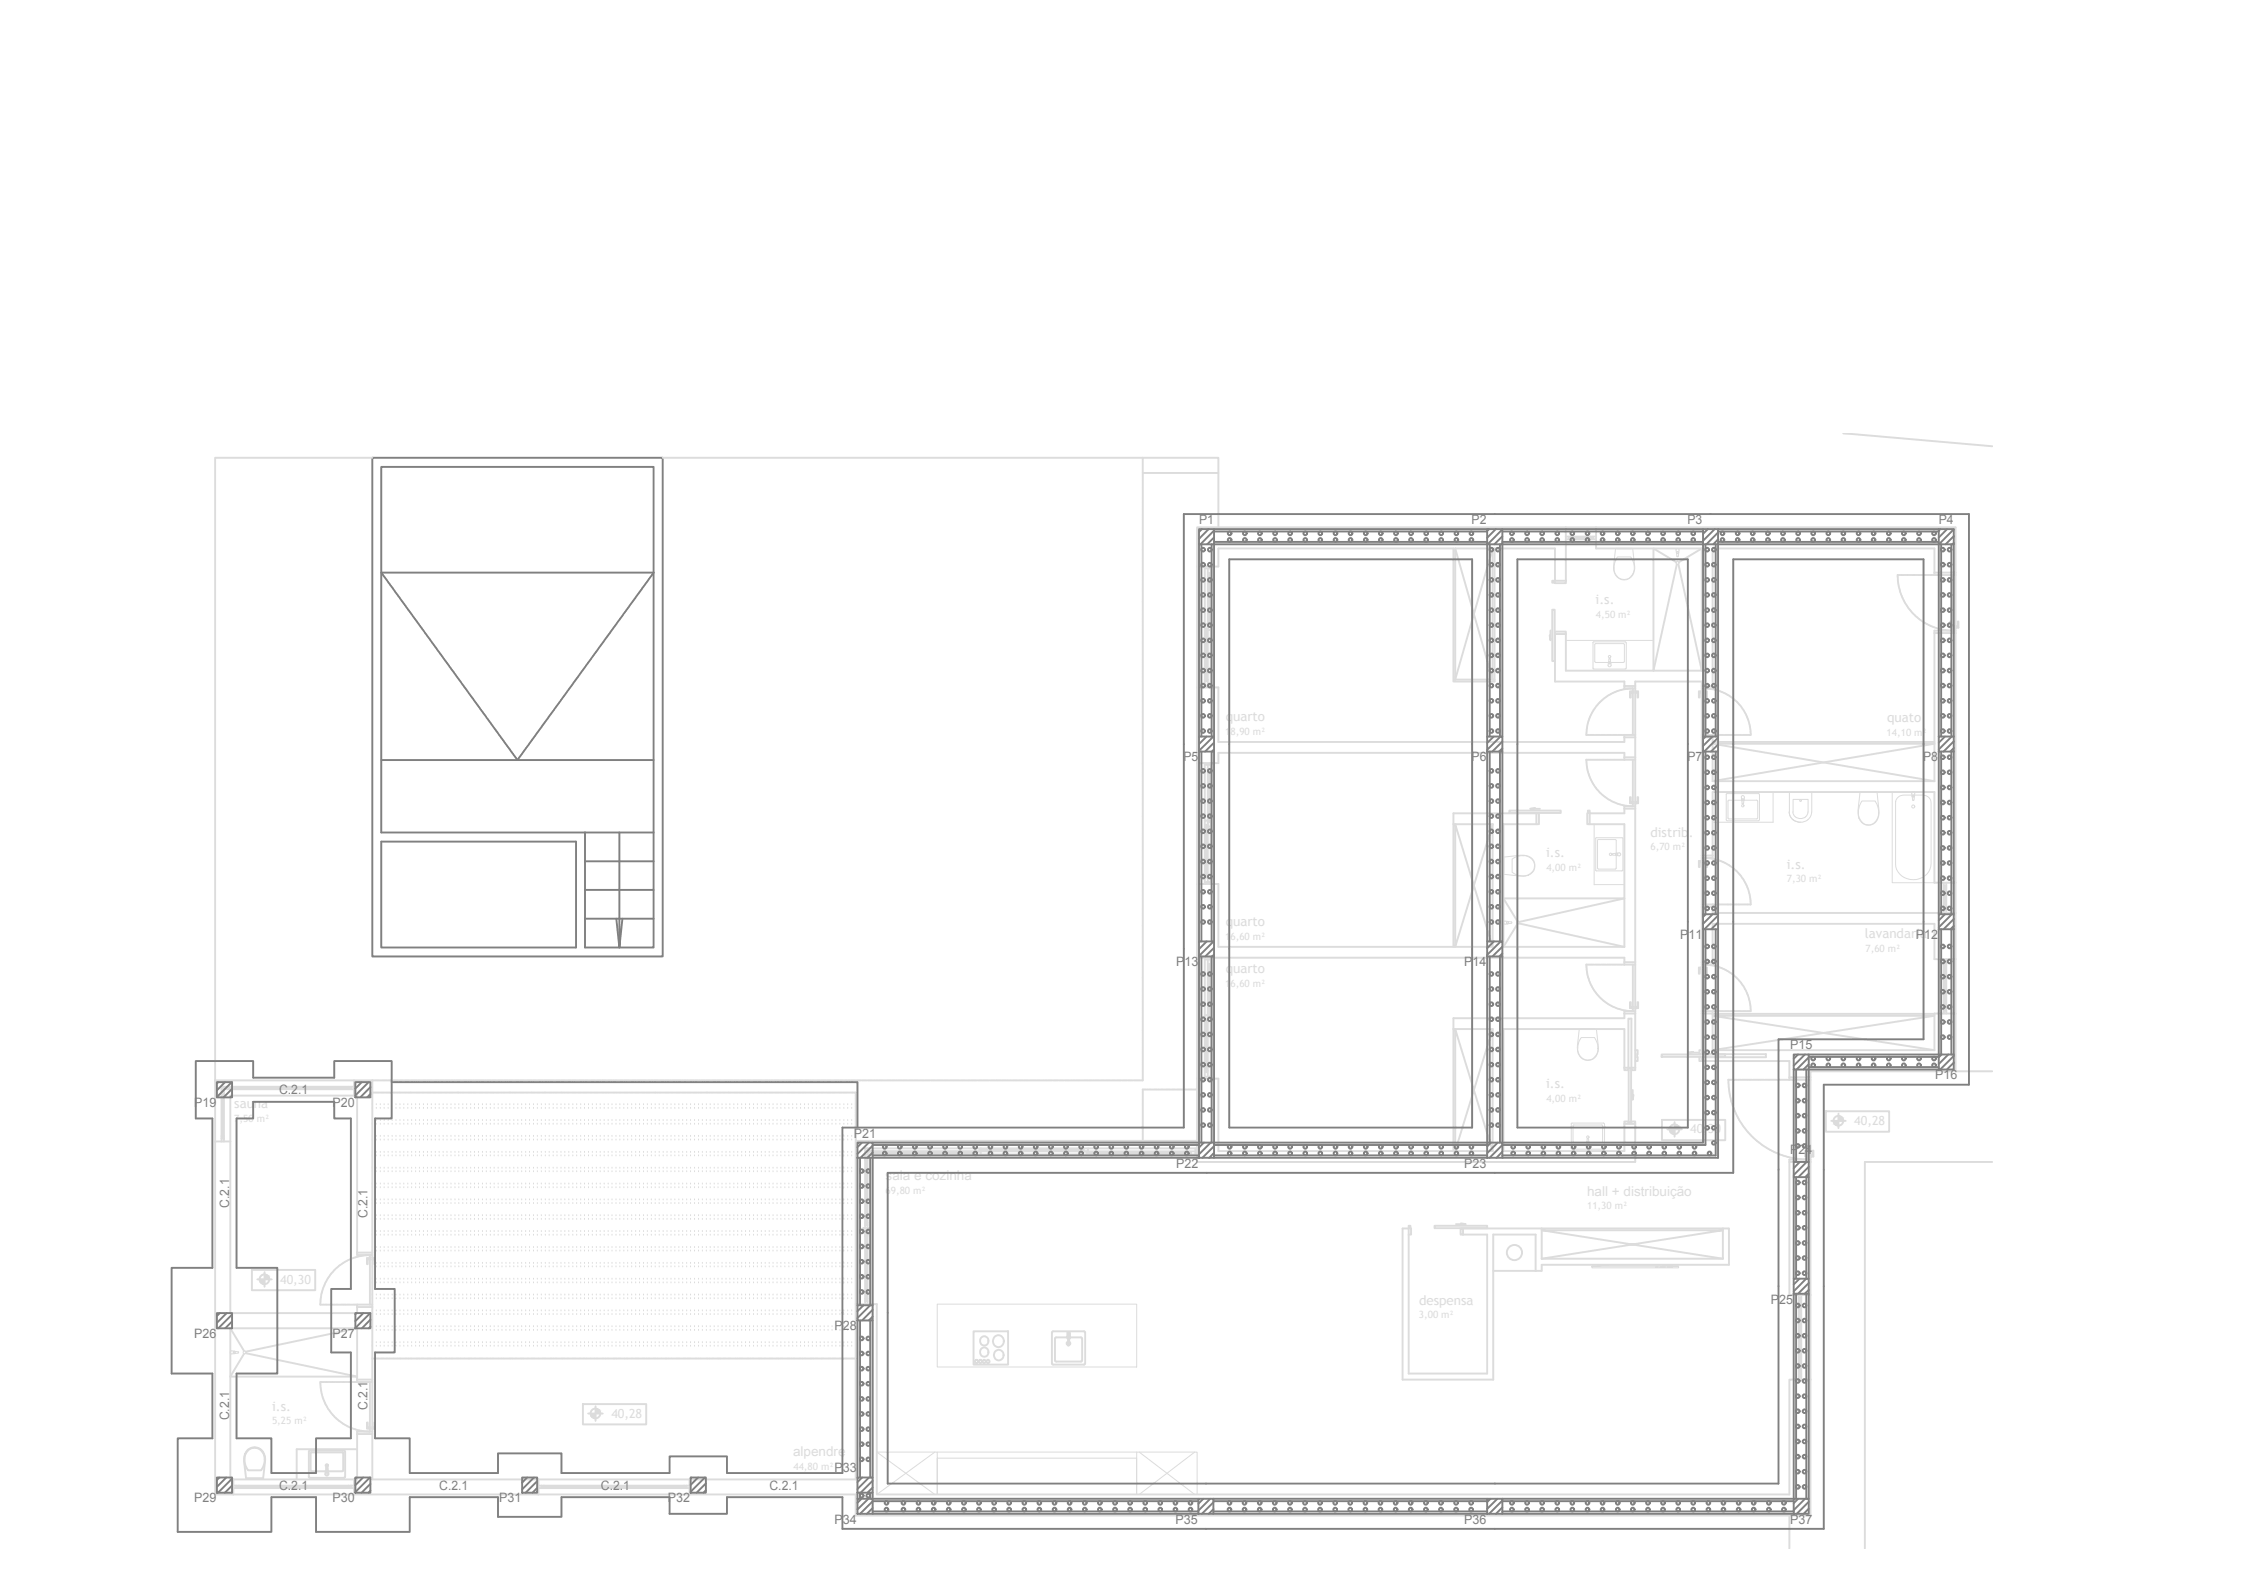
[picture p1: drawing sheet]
<svg xmlns="http://www.w3.org/2000/svg" width="297mm" height="210mm" viewBox="0 0 297 210" stroke-linecap="round" stroke-linejoin="round" font-family="sans-serif">
<defs><g id="words">
<g font-size="1.8" fill="#dcdcdc">
<text x="162.2" y="95.5">quarto</text>
<text x="218.5" y="110.7">distrib.</text>
<text x="162.2" y="122.6">quarto</text>
<text x="246.9" y="124.2">lavandaria</text>
<text x="162.2" y="128.8">quarto</text>
<text x="31" y="146.7">sauna</text>
<text x="117.2" y="156.2">sala e cozinha</text>
<text x="105" y="192.7">alpendre</text>
</g>
<g font-size="1.7" fill="#808080">
<text x="158.7" y="69.3">P1</text>
<text x="194.8" y="69.3">P2</text>
<text x="223.4" y="69.3">P3</text>
<text x="256.6" y="69.3">P4</text>
<text x="156.6" y="100.8">P5</text>
<text x="194.8" y="100.8">P6</text>
<text x="223.4" y="100.8">P7</text>
<text x="254.6" y="100.8">P8</text>
<text x="222.4" y="124.3">P11</text>
<text x="253.6" y="124.3">P12</text>
<text x="155.7" y="127.9">P13</text>
<text x="193.8" y="127.9">P14</text>
<text x="236.9" y="138.9">P15</text>
<text x="256.1" y="142.8">P16</text>
<text x="25.7" y="146.5">P19</text>
<text x="36.9" y="144.9">C.2.1</text>
<text x="44" y="146.5">P20</text>
<text x="113" y="150.6">P21</text>
<text x="155.7" y="154.5">P22</text>
<text x="193.8" y="154.5">P23</text>
<text x="236.9" y="152.7">P24</text>
<text x="30.3" y="159.8" transform="rotate(-90 30.3 159.8)">C.2.1</text>
<text x="48.6" y="161.2" transform="rotate(-90 48.6 161.2)">C.2.1</text>
<text x="234.4" y="172.5">P25</text>
<text x="25.7" y="177.1">P26</text>
<text x="44" y="177.1">P27</text>
<text x="110.5" y="176">P28</text>
<text x="30.3" y="188" transform="rotate(-90 30.3 188)">C.2.1</text>
<text x="48.6" y="186.6" transform="rotate(-90 48.6 186.6)">C.2.1</text>
<text x="36.9" y="197.2">C.2.1</text>
<text x="58.2" y="197.2">C.2.1</text>
<text x="79.6" y="197.2">C.2.1</text>
<text x="101.9" y="197.2">C.2.1</text>
<text x="110.5" y="194.9">P33</text>
<text x="25.7" y="198.8">P29</text>
<text x="44" y="198.8">P30</text>
<text x="66.1" y="198.8">P31</text>
<text x="88.4" y="198.8">P32</text>
<text x="110.5" y="201.6">P34</text>
<text x="155.6" y="201.6">P35</text>
<text x="193.8" y="201.6">P36</text>
<text x="236.9" y="201.6">P37</text>
</g>
<text font-size="1.7" fill="#dcdcdc" x="223.7" y="150">40,30</text>
<g font-size="1.3" fill="#dcdcdc">
<text x="162.2" y="97.3">18,90 m²</text>
<text x="249.7" y="97.4">14,10 m²</text>
<text x="162.2" y="124.4">16,60 m²</text>
<text x="162.2" y="130.6">16,60 m²</text>
<text x="31" y="148.5">7,50 m²</text>
<text x="117.2" y="158">69,80 m²</text>
<text x="105" y="194.5">44,80 m²</text>
</g>
</g></defs>
<!-- layer: .arquitetura -->
<g fill="none" stroke="#dcdcdc" stroke-width=".13">
<path d="M213.9 72.6h2.2l.3 2.3a1.43 1.43 0 0 1-.7 1.7 1.43 1.43 0 0 1-1.8-.4 1.93 1.93 0 0 1-.3-1.3zM214 72.6h2zM214.1 73.7h1.7a1.89 1.89 0 0 1-.4 2.9 1.4 1.4 0 0 1-1.7-1.7l.1-.5zM221.9 73.1v-.3l.2-.2 .2 .2-.1 .3M221.9 73.1v.1M221.9 73.2l.1 .4M222 73h.2l-.1 .2h-.1zM222 73.6l.1 .1 .1-.1M222.2 73.1l-.1 .2-.2-.1M222.2 73.2v.4M207.3 84.8h11.6M210.8 85.1l.2-.2 4.2 .1 .1 3.4-.2 .1"/>
<path d="M210.8 88.4l.2 .1M210.9 85.1v3.3M211 88.5h4.1M211.1 87.6v-2.3l.1-.1h3.8v2.4M211.1 87.5l.1 .2M211.2 87.7h3.7M212.9 87.6v.5l.2 .2 .2-.3-.1-.3M212.9 87.6h.2h.1M213 87.2h.1l.1 .5M213 87.6h.1l.1 .3h-.2zM213 87.2l-.1 .5M213.2 87.6v.1"/>
<path d="M215 87.5l-.1 .2M199 113.6l.1 2zM199 113.4l2.3-.2a1.5 1.5 0 0 1 1.8 1.7 1.56 1.56 0 0 1-1.8 1.1l-2.3-.3zM200.2 113.7a2.15 2.15 0 0 1 2.6 0 1.34 1.34 0 0 1 .1 1.6 1.34 1.34 0 0 1-1.4 .6l-.7-.1-.6-.3zM211 109.1v8h4M211.2 115.1l.1 .2h3.4l.1-.2M211.2 111v4.2M211.3 110.9l-.1 .1M211.3 110.9h3.4M211.6 115h2.2M213.5 113l-.1 .1 .1 .1M213.5 113.2h.4"/>
<path d="M213.8 111.1l.1 .1v3.7l-.1 .1M213.8 111.1h-2.3v3.8l.1 .1M213.9 112.9h.4l.2 .2-.2 .2-.3-.1-.1-.1zM213.9 113h.3v.2h-.3zM213.9 112.9l-.4 .1M214.7 110.9l.1 .1M214.8 111v4.2M228.6 105l-.1 .1v3.4l.1 .1M228.6 108.6h4.2M228.6 105h4.2M228.9 105.9l-.2 .1v2.3l.2 .1M228.9 105.9h3.6l.1 .1"/>
<path d="M230.5 105.5l.2-.2 .2 .2M230.5 105.5l.1 .4M230.6 105.9v.4M230.6 105.8l.1 .1 .1-.1M230.6 105.8v-.1h.2v.1M230.6 106.3l.1 .1 .1-.1M230.9 105.8l-.2 .2-.1-.1M230.9 105.9l-.1 .4M230.9 105.5v.3M232.6 108.3l-.1 .1h-3.6M232.7 106v2.3M232.8 105l.1 .1"/>
<path d="M232.9 108.5l-.1 .1M232.9 105.1v3.4M234.7 104.8v4h-8M236.8 107.5a1.3 1.3 0 0 0 .6 1M236.9 107.5v-2.7h2.9v2.7M237.3 107.5l.1 .2 .3 .4M237.3 107.5v-1.7h2v1.7M237.4 108.5l.4 .2 .5 .1M239.3 107.5a.99 .99 0 0 1-.6 .8 .99 .99 0 0 1-1-.2M239.8 107.5a1.48 1.48 0 0 1-.9 1.2 1.48 1.48 0 0 1-1.5-.2M246.2 104.8h2.3l.2 2.4a1.55 1.55 0 0 1-1.7 2 1.69 1.69 0 0 1-1.1-2zM246.3 104.8l2 .1z"/>
<path d="M246.5 106h1.7a2.17 2.17 0 0 1-.3 3 1.38 1.38 0 0 1-1.9-1.5l.1-.8zM250.5 104.8h5.6v12h-5.6zM251.2 105.6l.3-.2 .3-.2h2.7a1.07 1.07 0 0 1 1.1 1v8.1a2.39 2.39 0 0 1-2.2 2.1 2.39 2.39 0 0 1-2.5-1.7v-8.5l.1-.3zM253.1 104.9h.3v.5a.16 .16 0 0 1-.1 .1 .16 .16 0 0 1-.2-.1zM253.1 105.4l.1 .5M253.1 105.3l.2 .2 .1-.2M253.2 105.4v-.2h.2v.2M253.4 105.4l-.1 .5h-.1M199.4 122h.2v.2h-.2zM199.5 121.9l.1 .1M199.6 121.9h-.4l-.2 .2 .2 .2h.4M199.6 122.2l-.1 .1"/>
<path d="M199.6 122l.1 .1-.1 .1M199.6 122h.5v.1v.1h-.5M209 136.2h2.3l.3 2.3a1.45 1.45 0 0 1-.6 1.6 1.45 1.45 0 0 1-1.7-.1 1.85 1.85 0 0 1-.5-1.5zM209.2 136.2h2zM209.3 137.3h1.7a2.02 2.02 0 0 1-.1 2.8 1.35 1.35 0 0 1-1.5 0 1.35 1.35 0 0 1-.5-1.4l.1-.8zM49.3 146.2h.1M49.3 146.7h.1M49.3 148.3h.1M49.3 148.8h.1M49.3 150.4h.1M49.3 150.9h.1M49.3 152.5h.1"/>
<path d="M49.3 153h.1M49.3 154.6h.1M49.3 155.1h.1M49.3 156.7h.1M49.3 157.2h.1M49.3 158.8h.1M49.3 159.3h.1M49.8 146.2h.1M49.8 146.7h.1M49.8 148.3h.1M49.8 148.8h.1M49.8 150.4h.1"/>
<path d="M49.8 150.9h.1M49.8 152.5h.1M49.8 153h.1M49.8 154.6h.1M49.8 155.1h.1M49.8 156.7h.1M49.8 157.2h.1M49.8 158.8h.1M49.8 159.3h.1M50.3 146.2h.1M50.3 146.7h.1M50.3 148.3h.1"/>
<path d="M50.3 148.8h.1M50.3 150.4h.1M50.3 150.9h.1M50.3 152.5h.1M50.3 153h.1M50.3 154.6h.1M50.3 155.1h.1M50.3 156.7h.1M50.3 157.2h.1M50.3 158.8h.1M50.3 159.3h.1M50.8 146.2h.1"/>
<path d="M50.8 146.7h.1M50.8 148.3h.1M50.8 148.8h.1M50.8 150.4h.1M50.8 150.9h.1M50.8 152.5h.1M50.8 153h.1M50.8 154.6h.1M50.8 155.1h.1M50.8 156.7h.1M50.8 157.2h.1M50.8 158.8h.1"/>
<path d="M50.8 159.3h.1M51.4 146.2h.1M51.4 146.7h.1M51.4 148.3h.1M51.4 148.8h.1M51.4 150.4h.1M51.4 150.9h.1M51.4 152.5h.1M51.4 153h.1M51.4 154.6h.1M51.4 155.1h.1M51.4 156.7h.1"/>
<path d="M51.4 157.2h.1M51.4 158.8h.1M51.4 159.3h.1M51.9 146.2h.1M51.9 146.7h.1M51.9 148.3h.1M51.9 148.8h.1M51.9 150.4h.1M51.9 150.9h.1M51.9 152.5h.1M51.9 153h.1M51.9 154.6h.1"/>
<path d="M51.9 155.1h.1M51.9 156.7h.1M51.9 157.2h.1M51.9 158.8h.1M51.9 159.3h.1M52.4 146.2h.1M52.4 146.7h.1M52.4 148.3h.1M52.4 148.8h.1M52.4 150.4h.1M52.4 150.9h.1M52.4 152.5h.1"/>
<path d="M52.4 153h.1M52.4 154.6h.1M52.4 155.1h.1M52.4 156.7h.1M52.4 157.2h.1M52.4 158.8h.1M52.4 159.3h.1M52.9 146.2h.1M52.9 146.7h.1M52.9 148.3h.1M52.9 148.8h.1M52.9 150.4h.1"/>
<path d="M52.9 150.9h.1M52.9 152.5h.1M52.9 153h.1M52.9 154.6h.1M52.9 155.1h.1M52.9 156.7h.1M52.9 157.2h.1M52.9 158.8h.1M52.9 159.3h.1M53.5 146.2h.1M53.5 146.7h.1M53.5 148.3h.1"/>
<path d="M53.5 148.8h.1M53.5 150.4h.1M53.5 150.9h.1M53.5 152.5h.1M53.5 153h.1M53.5 154.6h.1M53.5 155.1h.1M53.5 156.7h.1M53.5 157.2h.1M53.5 158.8h.1M53.5 159.3h.1M54 146.2h.1"/>
<path d="M54 146.7h.1M54 148.3h.1M54 148.8h.1M54 150.4h.1M54 150.9h.1M54 152.5h.1M54 153h.1M54 154.6h.1M54 155.1h.1M54 156.7h.1M54 157.2h.1M54 158.8h.1"/>
<path d="M54 159.3h.1M54.5 146.2h.1M54.5 146.7h.1M54.5 148.3h.1M54.5 148.8h.1M54.5 150.4h.1M54.5 150.9h.1M54.5 152.5h.1M54.5 153h.1M54.5 154.6h.1M54.5 155.1h.1M54.5 156.7h.1"/>
<path d="M54.5 157.2h.1M54.5 158.8h.1M54.5 159.3h.1M55 146.2h.1M55 146.7h.1M55 148.3h.1M55 148.8h.1M55 150.4h.1M55 150.9h.1M55 152.5h.1M55 153h.1M55 154.6h.1"/>
<path d="M55 155.1h.1M55 156.7h.1M55 157.2h.1M55 158.8h.1M55 159.3h.1M55.5 146.2h.1M55.5 146.7h.1M55.5 148.3h.1M55.5 148.8h.1M55.5 150.4h.1M55.5 150.9h.1M55.5 152.5h.1"/>
<path d="M55.5 153h.1M55.5 154.6h.1M55.5 155.1h.1M55.5 156.7h.1M55.5 157.2h.1M55.5 158.8h.1M55.5 159.3h.1M56.1 146.2h.1M56.1 146.7h.1M56.1 148.3h.1M56.1 148.8h.1M56.1 150.4h.1"/>
<path d="M56.1 150.9h.1M56.1 152.5h.1M56.1 153h.1M56.1 154.6h.1M56.1 155.1h.1M56.1 156.7h.1M56.1 157.2h.1M56.1 158.8h.1M56.1 159.3h.1M56.6 146.2h.1M56.6 146.7h.1M56.6 148.3h.1"/>
<path d="M56.6 148.8h.1M56.6 150.4h.1M56.6 150.9h.1M56.6 152.5h.1M56.6 153h.1M56.6 154.6h.1M56.6 155.1h.1M56.6 156.7h.1M56.6 157.2h.1M56.6 158.8h.1M56.6 159.3h.1M57.1 146.2h.1"/>
<path d="M57.1 146.7h.1M57.1 148.3h.1M57.1 148.8h.1M57.1 150.4h.1M57.1 150.9h.1M57.1 152.5h.1M57.1 153h.1M57.1 154.6h.1M57.1 155.1h.1M57.1 156.7h.1M57.1 157.2h.1M57.1 158.8h.1"/>
<path d="M57.1 159.3h.1M57.6 146.2h.1M57.6 146.7h.1M57.6 148.3h.1M57.6 148.8h.1M57.6 150.4h.1M57.6 150.9h.1M57.6 152.5h.1M57.6 153h.1M57.6 154.6h.1M57.6 155.1h.1M57.6 156.7h.1"/>
<path d="M57.6 157.2h.1M57.6 158.8h.1M57.6 159.3h.1M58.1 146.2h.1M58.1 146.7h.1M58.1 148.3h.1M58.1 148.8h.1M58.1 150.4h.1M58.1 150.9h.1M58.1 152.5h.1M58.1 153h.1M58.1 154.6h.1"/>
<path d="M58.1 155.1h.1M58.1 156.7h.1M58.1 157.2h.1M58.1 158.8h.1M58.1 159.3h.1M58.7 146.2h.1M58.7 146.7h.1M58.7 148.3h.1M58.7 148.8h.1M58.7 150.4h.1M58.7 150.9h.1M58.7 152.5h.1"/>
<path d="M58.7 153h.1M58.7 154.6h.1M58.7 155.1h.1M58.7 156.7h.1M58.7 157.2h.1M58.7 158.8h.1M58.7 159.3h.1M59.2 146.2h.1M59.2 146.7h.1M59.2 148.3h.1M59.2 148.8h.1M59.2 150.4h.1"/>
<path d="M59.2 150.9h.1M59.2 152.5h.1M59.2 153h.1M59.2 154.6h.1M59.2 155.1h.1M59.2 156.7h.1M59.2 157.2h.1M59.2 158.8h.1M59.2 159.3h.1M59.7 146.2h.1M59.7 146.7h.1M59.7 148.3h.1"/>
<path d="M59.7 148.8h.1M59.7 150.4h.1M59.7 150.9h.1M59.7 152.5h.1M59.7 153h.1M59.7 154.6h.1M59.7 155.1h.1M59.7 156.7h.1M59.7 157.2h.1M59.7 158.8h.1M59.7 159.3h.1M60.2 146.2h.1"/>
<path d="M60.2 146.7h.1M60.2 148.3h.1M60.2 148.8h.1M60.2 150.4h.1M60.2 150.9h.1M60.2 152.5h.1M60.2 153h.1M60.2 154.6h.1M60.2 155.1h.1M60.2 156.7h.1M60.2 157.2h.1M60.2 158.8h.1"/>
<path d="M60.2 159.3h.1M60.7 146.2h.1M60.7 146.7h.1M60.7 148.3h.1M60.7 148.8h.1M60.7 150.4h.1M60.7 150.9h.1M60.7 152.5h.1M60.7 153h.1M60.7 154.6h.1M60.7 155.1h.1M60.7 156.7h.1"/>
<path d="M60.7 157.2h.1M60.7 158.8h.1M60.7 159.3h.1M61.3 146.2h.1M61.3 146.7h.1M61.3 148.3h.1M61.3 148.8h.1M61.3 150.4h.1M61.3 150.9h.1M61.3 152.5h.1M61.3 153h.1M61.3 154.6h.1"/>
<path d="M61.3 155.1h.1M61.3 156.7h.1M61.3 157.2h.1M61.3 158.8h.1M61.3 159.3h.1M61.8 146.2h.1M61.8 146.7h.1M61.8 148.3h.1M61.8 148.8h.1M61.8 150.4h.1M61.8 150.9h.1M61.8 152.5h.1"/>
<path d="M61.8 153h.1M61.8 154.6h.1M61.8 155.1h.1M61.8 156.7h.1M61.8 157.2h.1M61.8 158.8h.1M61.8 159.3h.1M62.3 146.2h.1M62.3 146.7h.1M62.3 148.3h.1M62.3 148.8h.1M62.3 150.4h.1"/>
<path d="M62.3 150.9h.1M62.3 152.5h.1M62.3 153h.1M62.3 154.6h.1M62.3 155.1h.1M62.3 156.7h.1M62.3 157.2h.1M62.3 158.8h.1M62.3 159.3h.1M62.8 146.2h.1M62.8 146.7h.1M62.8 148.3h.1"/>
<path d="M62.8 148.8h.1M62.8 150.4h.1M62.8 150.9h.1M62.8 152.5h.1M62.8 153h.1M62.8 154.6h.1M62.8 155.1h.1M62.8 156.7h.1M62.8 157.2h.1M62.8 158.8h.1M62.8 159.3h.1M63.3 146.2h.1"/>
<path d="M63.3 146.7h.1M63.3 148.3h.1M63.3 148.8h.1M63.3 150.4h.1M63.3 150.9h.1M63.3 152.5h.1M63.3 153h.1M63.3 154.6h.1M63.3 155.1h.1M63.3 156.7h.1M63.3 157.2h.1M63.3 158.8h.1"/>
<path d="M63.3 159.3h.1M63.9 146.2h.1M63.9 146.7h.1M63.9 148.3h.1M63.9 148.8h.1M63.9 150.4h.1M63.9 150.9h.1M63.9 152.5h.1M63.9 153h.1M63.9 154.6h.1M63.9 155.1h.1M63.9 156.7h.1"/>
<path d="M63.9 157.2h.1M63.9 158.8h.1M63.9 159.3h.1M64.4 146.2h.1M64.4 146.7h.1M64.4 148.3h.1M64.4 148.8h.1M64.4 150.4h.1M64.4 150.9h.1M64.4 152.5h.1M64.4 153h.1M64.4 154.6h.1"/>
<path d="M64.4 155.1h.1M64.4 156.7h.1M64.4 157.2h.1M64.4 158.8h.1M64.4 159.3h.1M64.9 146.2h.1M64.9 146.7h.1M64.9 148.3h.1M64.9 148.8h.1M64.9 150.4h.1M64.9 150.9h.1M64.9 152.5h.1"/>
<path d="M64.9 153h.1M64.9 154.6h.1M64.9 155.1h.1M64.9 156.7h.1M64.9 157.2h.1M64.9 158.8h.1M64.9 159.3h.1M65.4 146.2h.1M65.4 146.7h.1M65.4 148.3h.1M65.4 148.8h.1M65.4 150.4h.1"/>
<path d="M65.4 150.9h.1M65.4 152.5h.1M65.4 153h.1M65.4 154.6h.1M65.4 155.1h.1M65.4 156.7h.1M65.4 157.2h.1M65.4 158.8h.1M65.4 159.3h.1M65.9 146.2h.1M65.9 146.7h.1M65.9 148.3h.1"/>
<path d="M65.9 148.8h.1M65.9 150.4h.1M65.9 150.9h.1M65.9 152.5h.1M65.9 153h.1M65.9 154.6h.1M65.9 155.1h.1M65.9 156.7h.1M65.9 157.2h.1M65.9 158.8h.1M65.9 159.3h.1M66.4 146.2h.1"/>
<path d="M66.4 146.7h.1M66.4 148.3h.1M66.4 148.8h.1M66.4 150.4h.1M66.4 150.9h.1M66.4 152.5h.1M66.4 153h.1M66.4 154.6h.1M66.4 155.1h.1M66.4 156.7h.1M66.4 157.2h.1M66.4 158.8h.1"/>
<path d="M66.4 159.3h.1M67 146.2h.1M67 146.7h.1M67 148.3h.1M67 148.8h.1M67 150.4h.1M67 150.9h.1M67 152.5h.1M67 153h.1M67 154.6h.1M67 155.1h.1M67 156.7h.1"/>
<path d="M67 157.2h.1M67 158.8h.1M67 159.3h.1M67.5 146.2h.1M67.5 146.7h.1M67.5 148.3h.1M67.5 148.8h.1M67.5 150.4h.1M67.5 150.9h.1M67.5 152.5h.1M67.5 153h.1M67.5 154.6h.1"/>
<path d="M67.5 155.1h.1M67.5 156.7h.1M67.5 157.2h.1M67.5 158.8h.1M67.5 159.3h.1M68 146.2h.1M68 146.7h.1M68 148.3h.1M68 148.8h.1M68 150.4h.1M68 150.9h.1M68 152.5h.1"/>
<path d="M68 153h.1M68 154.6h.1M68 155.1h.1M68 156.7h.1M68 157.2h.1M68 158.8h.1M68 159.3h.1M68.5 146.2h.1M68.5 146.7h.1M68.5 148.3h.1M68.5 148.8h.1M68.5 150.4h.1"/>
<path d="M68.5 150.9h.1M68.5 152.5h.1M68.5 153h.1M68.5 154.6h.1M68.5 155.1h.1M68.5 156.7h.1M68.5 157.2h.1M68.5 158.8h.1M68.5 159.3h.1M69.1 146.2h.1M69.1 146.7h.1M69.1 148.3h.1"/>
<path d="M69.1 148.8h.1M69.1 150.4h.1M69.1 150.9h.1M69.1 152.5h.1M69.1 153h.1M69.1 154.6h.1M69.1 155.1h.1M69.1 156.7h.1M69.1 157.2h.1M69.1 158.8h.1M69.1 159.3h.1M69.6 146.2h.1"/>
<path d="M69.6 146.7h.1M69.6 148.3h.1M69.6 148.8h.1M69.6 150.4h.1M69.6 150.9h.1M69.6 152.5h.1M69.6 153h.1M69.6 154.6h.1M69.6 155.1h.1M69.6 156.7h.1M69.6 157.2h.1M69.6 158.8h.1"/>
<path d="M69.6 159.3h.1M70.1 146.2h.1M70.1 146.7h.1M70.1 148.3h.1M70.1 148.8h.1M70.1 150.4h.1M70.1 150.9h.1M70.1 152.5h.1M70.1 153h.1M70.1 154.6h.1M70.1 155.1h.1M70.1 156.7h.1"/>
<path d="M70.1 157.2h.1M70.1 158.8h.1M70.1 159.3h.1M70.6 146.2h.1M70.6 146.7h.1M70.6 148.3h.1M70.6 148.8h.1M70.6 150.4h.1M70.6 150.9h.1M70.6 152.5h.1M70.6 153h.1M70.6 154.6h.1"/>
<path d="M70.6 155.1h.1M70.6 156.7h.1M70.6 157.2h.1M70.6 158.8h.1M70.6 159.3h.1M71.1 146.2h.1M71.1 146.7h.1M71.1 148.3h.1M71.1 148.8h.1M71.1 150.4h.1M71.1 150.9h.1M71.1 152.5h.1"/>
<path d="M71.1 153h.1M71.1 154.6h.1M71.1 155.1h.1M71.1 156.7h.1M71.1 157.2h.1M71.1 158.8h.1M71.1 159.3h.1M71.7 146.2h.1M71.7 146.7h.1M71.7 148.3h.1M71.7 148.8h.1M71.7 150.4h.1"/>
<path d="M71.7 150.9h.1M71.7 152.5h.1M71.7 153h.1M71.7 154.6h.1M71.7 155.1h.1M71.7 156.7h.1M71.7 157.2h.1M71.7 158.8h.1M71.7 159.3h.1M72.2 146.2h.1M72.2 146.7h.1M72.2 148.3h.1"/>
<path d="M72.2 148.8h.1M72.2 150.4h.1M72.2 150.9h.1M72.2 152.5h.1M72.2 153h.1M72.2 154.6h.1M72.2 155.1h.1M72.2 156.7h.1M72.2 157.2h.1M72.2 158.8h.1M72.2 159.3h.1M72.7 146.2h.1"/>
<path d="M72.7 146.7h.1M72.7 148.3h.1M72.7 148.8h.1M72.7 150.4h.1M72.7 150.9h.1M72.7 152.5h.1M72.7 153h.1M72.7 154.6h.1M72.7 155.1h.1M72.7 156.7h.1M72.7 157.2h.1M72.7 158.8h.1"/>
<path d="M72.7 159.3h.1M73.2 146.2h.1M73.2 146.7h.1M73.2 148.3h.1M73.2 148.8h.1M73.2 150.4h.1M73.2 150.9h.1M73.2 152.5h.1M73.2 153h.1M73.2 154.6h.1M73.2 155.1h.1M73.2 156.7h.1"/>
<path d="M73.2 157.2h.1M73.2 158.8h.1M73.2 159.3h.1M73.7 146.2h.1M73.7 146.7h.1M73.7 148.3h.1M73.7 148.8h.1M73.7 150.4h.1M73.7 150.9h.1M73.7 152.5h.1M73.7 153h.1M73.7 154.6h.1"/>
<path d="M73.7 155.1h.1M73.7 156.7h.1M73.7 157.2h.1M73.7 158.8h.1M73.7 159.3h.1M74.3 146.2h.1M74.3 146.7h.1M74.3 148.3h.1M74.3 148.8h.1M74.3 150.4h.1M74.3 150.9h.1M74.3 152.5h.1"/>
<path d="M74.3 153h.1M74.3 154.6h.1M74.3 155.1h.1M74.3 156.7h.1M74.3 157.2h.1M74.3 158.8h.1M74.3 159.3h.1M74.8 146.2h.1M74.8 146.7h.1M74.8 148.3h.1M74.8 148.8h.1M74.8 150.4h.1"/>
<path d="M74.8 150.9h.1M74.8 152.5h.1M74.8 153h.1M74.8 154.6h.1M74.8 155.1h.1M74.8 156.7h.1M74.8 157.2h.1M74.8 158.8h.1M74.8 159.3h.1M75.3 146.2h.1M75.3 146.7h.1M75.3 148.3h.1"/>
<path d="M75.3 148.8h.1M75.3 150.4h.1M75.3 150.9h.1M75.3 152.5h.1M75.3 153h.1M75.3 154.6h.1M75.3 155.1h.1M75.3 156.7h.1M75.3 157.2h.1M75.3 158.8h.1M75.3 159.3h.1M75.8 146.2h.1"/>
<path d="M75.8 146.7h.1M75.8 148.3h.1M75.8 148.8h.1M75.8 150.4h.1M75.8 150.9h.1M75.8 152.5h.1M75.8 153h.1M75.8 154.6h.1M75.8 155.1h.1M75.8 156.7h.1M75.8 157.2h.1M75.8 158.8h.1"/>
<path d="M75.8 159.3h.1M76.3 146.2h.1M76.3 146.7h.1M76.3 148.3h.1M76.3 148.8h.1M76.3 150.4h.1M76.3 150.9h.1M76.3 152.5h.1M76.3 153h.1M76.3 154.6h.1M76.3 155.1h.1M76.3 156.7h.1"/>
<path d="M76.3 157.2h.1M76.3 158.8h.1M76.3 159.3h.1M76.9 146.2h.1M76.9 146.7h.1M76.9 148.3h.1M76.9 148.8h.1M76.9 150.4h.1M76.9 150.9h.1M76.9 152.5h.1M76.9 153h.1M76.9 154.6h.1"/>
<path d="M76.9 155.1h.1M76.9 156.7h.1M76.9 157.2h.1M76.9 158.8h.1M76.9 159.3h.1M77.4 146.2h.1M77.4 146.7h.1M77.4 148.3h.1M77.4 148.8h.1M77.4 150.4h.1M77.4 150.9h.1M77.4 152.5h.1"/>
<path d="M77.4 153h.1M77.4 154.6h.1M77.4 155.1h.1M77.4 156.7h.1M77.4 157.2h.1M77.4 158.8h.1M77.4 159.3h.1M77.9 146.2h.1M77.9 146.7h.1M77.9 148.3h.1M77.9 148.8h.1M77.9 150.4h.1"/>
<path d="M77.9 150.9h.1M77.9 152.5h.1M77.9 153h.1M77.9 154.6h.1M77.9 155.1h.1M77.9 156.7h.1M77.9 157.2h.1M77.9 158.8h.1M77.9 159.3h.1M78.4 146.2h.1M78.4 146.7h.1M78.4 148.3h.1"/>
<path d="M78.4 148.8h.1M78.4 150.4h.1M78.4 150.9h.1M78.4 152.5h.1M78.4 153h.1M78.4 154.6h.1M78.4 155.1h.1M78.4 156.7h.1M78.4 157.2h.1M78.4 158.8h.1M78.4 159.3h.1M78.9 146.2h.1"/>
<path d="M78.9 146.7h.1M78.9 148.3h.1M78.9 148.8h.1M78.9 150.4h.1M78.9 150.9h.1M78.9 152.5h.1M78.9 153h.1M78.9 154.6h.1M78.9 155.1h.1M78.9 156.7h.1M78.9 157.2h.1M78.9 158.8h.1"/>
<path d="M78.9 159.3h.1M79.4 146.2h.1M79.4 146.7h.1M79.4 148.3h.1M79.4 148.8h.1M79.4 150.4h.1M79.4 150.9h.1M79.4 152.5h.1M79.4 153h.1M79.4 154.6h.1M79.4 155.1h.1M79.4 156.7h.1"/>
<path d="M79.4 157.2h.1M79.4 158.8h.1M79.4 159.3h.1M80 146.2h.1M80 146.7h.1M80 148.3h.1M80 148.8h.1M80 150.4h.1M80 150.9h.1M80 152.5h.1M80 153h.1M80 154.6h.1"/>
<path d="M80 155.1h.1M80 156.7h.1M80 157.2h.1M80 158.8h.1M80 159.3h.1M80.5 146.2h.1M80.5 146.7h.1M80.5 148.3h.1M80.5 148.8h.1M80.5 150.4h.1M80.5 150.9h.1M80.5 152.5h.1"/>
<path d="M80.5 153h.1M80.5 154.6h.1M80.5 155.1h.1M80.5 156.7h.1M80.5 157.2h.1M80.5 158.8h.1M80.5 159.3h.1M81 146.2h.1M81 146.7h.1M81 148.3h.1M81 148.8h.1M81 150.4h.1"/>
<path d="M81 150.9h.1M81 152.5h.1M81 153h.1M81 154.6h.1M81 155.1h.1M81 156.7h.1M81 157.2h.1M81 158.8h.1M81 159.3h.1M81.5 146.2h.1M81.5 146.7h.1M81.5 148.3h.1"/>
<path d="M81.5 148.8h.1M81.5 150.4h.1M81.5 150.9h.1M81.5 152.5h.1M81.5 153h.1M81.5 154.6h.1M81.5 155.1h.1M81.5 156.7h.1M81.5 157.2h.1M81.5 158.8h.1M81.5 159.3h.1M82 146.2h.1"/>
<path d="M82 146.7h.1M82 148.3h.1M82 148.8h.1M82 150.4h.1M82 150.9h.1M82 152.5h.1M82 153h.1M82 154.6h.1M82 155.1h.1M82 156.7h.1M82 157.2h.1M82 158.8h.1"/>
<path d="M82 159.3h.1M82.6 146.2h.1M82.6 146.7h.1M82.6 148.3h.1M82.6 148.8h.1M82.6 150.4h.1M82.6 150.9h.1M82.6 152.5h.1M82.6 153h.1M82.6 154.6h.1M82.6 155.1h.1M82.6 156.7h.1"/>
<path d="M82.6 157.2h.1M82.6 158.8h.1M82.6 159.3h.1M83.1 146.2h.1M83.1 146.7h.1M83.1 148.3h.1M83.1 148.8h.1M83.1 150.4h.1M83.1 150.9h.1M83.1 152.5h.1M83.1 153h.1M83.1 154.6h.1"/>
<path d="M83.1 155.1h.1M83.1 156.7h.1M83.1 157.2h.1M83.1 158.8h.1M83.1 159.3h.1M83.6 146.2h.1M83.6 146.7h.1M83.6 148.3h.1M83.6 148.8h.1M83.6 150.4h.1M83.6 150.9h.1M83.6 152.5h.1"/>
<path d="M83.6 153h.1M83.6 154.6h.1M83.6 155.1h.1M83.6 156.7h.1M83.6 157.2h.1M83.6 158.8h.1M83.6 159.3h.1M84.1 146.2h.1M84.1 146.7h.1M84.1 148.3h.1M84.1 148.8h.1M84.1 150.4h.1"/>
<path d="M84.1 150.9h.1M84.1 152.5h.1M84.1 153h.1M84.1 154.6h.1M84.1 155.1h.1M84.1 156.7h.1M84.1 157.2h.1M84.1 158.8h.1M84.1 159.3h.1M84.7 146.2h.1M84.7 146.7h.1M84.7 148.3h.1"/>
<path d="M84.7 148.8h.1M84.7 150.4h.1M84.7 150.9h.1M84.7 152.5h.1M84.7 153h.1M84.7 154.6h.1M84.7 155.1h.1M84.7 156.7h.1M84.7 157.2h.1M84.7 158.8h.1M84.7 159.3h.1M85.2 146.2h.1"/>
<path d="M85.2 146.7h.1M85.2 148.3h.1M85.2 148.8h.1M85.2 150.4h.1M85.2 150.9h.1M85.2 152.5h.1M85.2 153h.1M85.2 154.6h.1M85.2 155.1h.1M85.2 156.7h.1M85.2 157.2h.1M85.2 158.8h.1"/>
<path d="M85.2 159.3h.1M85.7 146.2h.1M85.7 146.7h.1M85.7 148.3h.1M85.7 148.8h.1M85.7 150.4h.1M85.7 150.9h.1M85.7 152.5h.1M85.7 153h.1M85.7 154.6h.1M85.7 155.1h.1M85.7 156.7h.1"/>
<path d="M85.7 157.2h.1M85.7 158.8h.1M85.7 159.3h.1M86.2 146.2h.1M86.2 146.7h.1M86.2 148.3h.1M86.2 148.8h.1M86.2 150.4h.1M86.2 150.9h.1M86.2 152.5h.1M86.2 153h.1M86.2 154.6h.1"/>
<path d="M86.2 155.1h.1M86.2 156.7h.1M86.2 157.2h.1M86.2 158.8h.1M86.2 159.3h.1M86.7 146.2h.1M86.7 146.7h.1M86.7 148.3h.1M86.7 148.8h.1M86.7 150.4h.1M86.7 150.9h.1M86.7 152.5h.1"/>
<path d="M86.7 153h.1M86.7 154.6h.1M86.7 155.1h.1M86.7 156.7h.1M86.7 157.2h.1M86.7 158.8h.1M86.7 159.3h.1M87.3 146.2h.1M87.3 146.7h.1M87.3 148.3h.1M87.3 148.8h.1M87.3 150.4h.1"/>
<path d="M87.3 150.9h.1M87.3 152.5h.1M87.3 153h.1M87.3 154.6h.1M87.3 155.1h.1M87.3 156.7h.1M87.3 157.2h.1M87.3 158.8h.1M87.3 159.3h.1M87.8 146.2h.1M87.8 146.7h.1M87.8 148.3h.1"/>
<path d="M87.8 148.8h.1M87.8 150.4h.1M87.8 150.9h.1M87.8 152.5h.1M87.8 153h.1M87.8 154.6h.1M87.8 155.1h.1M87.8 156.7h.1M87.8 157.2h.1M87.8 158.8h.1M87.8 159.3h.1M88.3 146.2h.1"/>
<path d="M88.3 146.7h.1M88.3 148.3h.1M88.3 148.8h.1M88.3 150.4h.1M88.3 150.9h.1M88.3 152.5h.1M88.3 153h.1M88.3 154.6h.1M88.3 155.1h.1M88.3 156.7h.1M88.3 157.2h.1M88.3 158.8h.1"/>
<path d="M88.3 159.3h.1M88.8 146.2h.1M88.8 146.7h.1M88.8 148.3h.1M88.8 148.8h.1M88.8 150.4h.1M88.8 150.9h.1M88.8 152.5h.1M88.8 153h.1M88.8 154.6h.1M88.8 155.1h.1M88.8 156.7h.1"/>
<path d="M88.8 157.2h.1M88.8 158.8h.1M88.8 159.3h.1M89.3 146.2h.1M89.3 146.7h.1M89.3 148.3h.1M89.3 148.8h.1M89.3 150.4h.1M89.3 150.9h.1M89.3 152.5h.1M89.3 153h.1M89.3 154.6h.1"/>
<path d="M89.3 155.1h.1M89.3 156.7h.1M89.3 157.2h.1M89.3 158.8h.1M89.3 159.3h.1M89.9 146.2h.1M89.9 146.7h.1M89.9 148.3h.1M89.9 148.8h.1M89.9 150.4h.1M89.9 150.9h.1M89.9 152.5h.1"/>
<path d="M89.9 153h.1M89.9 154.6h.1M89.9 155.1h.1M89.9 156.7h.1M89.9 157.2h.1M89.9 158.8h.1M89.9 159.3h.1M90.4 146.2h.1M90.4 146.7h.1M90.4 148.3h.1M90.4 148.8h.1M90.4 150.4h.1"/>
<path d="M90.4 150.9h.1M90.4 152.5h.1M90.4 153h.1M90.4 154.6h.1M90.4 155.1h.1M90.4 156.7h.1M90.4 157.2h.1M90.4 158.8h.1M90.4 159.3h.1M90.9 146.2h.1M90.9 146.7h.1M90.9 148.3h.1"/>
<path d="M90.9 148.8h.1M90.9 150.4h.1M90.9 150.9h.1M90.9 152.5h.1M90.9 153h.1M90.9 154.6h.1M90.9 155.1h.1M90.9 156.7h.1M90.9 157.2h.1M90.9 158.8h.1M90.9 159.3h.1M91.4 146.2h.1"/>
<path d="M91.4 146.7h.1M91.4 148.3h.1M91.4 148.8h.1M91.4 150.4h.1M91.4 150.9h.1M91.4 152.5h.1M91.4 153h.1M91.4 154.6h.1M91.4 155.1h.1M91.4 156.7h.1M91.4 157.2h.1M91.4 158.8h.1"/>
<path d="M91.4 159.3h.1M91.9 146.2h.1M91.9 146.7h.1M91.9 148.3h.1M91.9 148.8h.1M91.9 150.4h.1M91.9 150.9h.1M91.9 152.5h.1M91.9 153h.1M91.9 154.6h.1M91.9 155.1h.1M91.9 156.7h.1"/>
<path d="M91.9 157.2h.1M91.9 158.8h.1M91.9 159.3h.1M92.5 146.2h.1M92.5 146.7h.1M92.5 148.3h.1M92.5 148.8h.1M92.5 150.4h.1M92.5 150.9h.1M92.5 152.5h.1M92.5 153h.1M92.5 154.6h.1"/>
<path d="M92.5 155.1h.1M92.5 156.7h.1M92.5 157.2h.1M92.5 158.8h.1M92.5 159.3h.1M93 146.2h.1M93 146.7h.1M93 148.3h.1M93 148.8h.1M93 150.4h.1M93 150.9h.1M93 152.5h.1"/>
<path d="M93 153h.1M93 154.6h.1M93 155.1h.1M93 156.7h.1M93 157.2h.1M93 158.8h.1M93 159.3h.1M93.5 146.2h.1M93.5 146.7h.1M93.5 148.3h.1M93.5 148.8h.1M93.5 150.4h.1"/>
<path d="M93.5 150.9h.1M93.5 152.5h.1M93.5 153h.1M93.5 154.6h.1M93.5 155.1h.1M93.5 156.7h.1M93.5 157.2h.1M93.5 158.8h.1M93.5 159.3h.1M94 146.2h.1M94 146.7h.1M94 148.3h.1"/>
<path d="M94 148.8h.1M94 150.4h.1M94 150.9h.1M94 152.5h.1M94 153h.1M94 154.6h.1M94 155.1h.1M94 156.7h.1M94 157.2h.1M94 158.8h.1M94 159.3h.1M94.5 146.2h.1"/>
<path d="M94.5 146.7h.1M94.5 148.3h.1M94.5 148.8h.1M94.5 150.4h.1M94.5 150.9h.1M94.5 152.5h.1M94.5 153h.1M94.5 154.6h.1M94.5 155.1h.1M94.5 156.7h.1M94.5 157.2h.1M94.5 158.8h.1"/>
<path d="M94.5 159.3h.1M95 146.2h.1M95 146.7h.1M95 148.3h.1M95 148.8h.1M95 150.4h.1M95 150.9h.1M95 152.5h.1M95 153h.1M95 154.6h.1M95 155.1h.1M95 156.7h.1"/>
<path d="M95 157.2h.1M95 158.8h.1M95 159.3h.1M95.6 146.2h.1M95.6 146.7h.1M95.6 148.3h.1M95.6 148.8h.1M95.6 150.4h.1M95.6 150.9h.1M95.6 152.5h.1M95.6 153h.1M95.6 154.6h.1"/>
<path d="M95.6 155.1h.1M95.6 156.7h.1M95.6 157.2h.1M95.6 158.8h.1M95.6 159.3h.1M96.1 146.2h.1M96.1 146.7h.1M96.1 148.3h.1M96.1 148.8h.1M96.1 150.4h.1M96.1 150.9h.1M96.1 152.5h.1"/>
<path d="M96.1 153h.1M96.1 154.6h.1M96.1 155.1h.1M96.1 156.7h.1M96.1 157.2h.1M96.1 158.8h.1M96.1 159.3h.1M96.6 146.2h.1M96.6 146.7h.1M96.6 148.3h.1M96.6 148.8h.1M96.6 150.4h.1"/>
<path d="M96.6 150.9h.1M96.6 152.5h.1M96.6 153h.1M96.6 154.6h.1M96.6 155.1h.1M96.6 156.7h.1M96.6 157.2h.1M96.6 158.8h.1M96.6 159.3h.1M97.1 146.2h.1M97.1 146.7h.1M97.1 148.3h.1"/>
<path d="M97.1 148.8h.1M97.1 150.4h.1M97.1 150.9h.1M97.1 152.5h.1M97.1 153h.1M97.1 154.6h.1M97.1 155.1h.1M97.1 156.7h.1M97.1 157.2h.1M97.1 158.8h.1M97.1 159.3h.1M97.6 146.2h.1"/>
<path d="M97.6 146.7h.1M97.6 148.3h.1M97.6 148.8h.1M97.6 150.4h.1M97.6 150.9h.1M97.6 152.5h.1M97.6 153h.1M97.6 154.6h.1M97.6 155.1h.1M97.6 156.7h.1M97.6 157.2h.1M97.6 158.8h.1"/>
<path d="M97.6 159.3h.1M98.2 146.2h.1M98.2 146.7h.1M98.2 148.3h.1M98.2 148.8h.1M98.2 150.4h.1M98.2 150.9h.1M98.2 152.5h.1M98.2 153h.1M98.2 154.6h.1M98.2 155.1h.1M98.2 156.7h.1"/>
<path d="M98.2 157.2h.1M98.2 158.8h.1M98.2 159.3h.1M98.7 146.2h.1M98.7 146.7h.1M98.7 148.3h.1M98.7 148.8h.1M98.7 150.4h.1M98.7 150.9h.1M98.7 152.5h.1M98.7 153h.1M98.7 154.6h.1"/>
<path d="M98.7 155.1h.1M98.7 156.7h.1M98.7 157.2h.1M98.7 158.8h.1M98.7 159.3h.1M99.2 146.2h.1M99.2 146.7h.1M99.2 148.3h.1M99.2 148.8h.1M99.2 150.4h.1M99.2 150.9h.1M99.2 152.5h.1"/>
<path d="M99.2 153h.1M99.2 154.6h.1M99.2 155.1h.1M99.2 156.7h.1M99.2 157.2h.1M99.2 158.8h.1M99.2 159.3h.1M99.7 146.2h.1M99.7 146.7h.1M99.7 148.3h.1M99.7 148.8h.1M99.7 150.4h.1"/>
<path d="M99.7 150.9h.1M99.7 152.5h.1M99.7 153h.1M99.7 154.6h.1M99.7 155.1h.1M99.7 156.7h.1M99.7 157.2h.1M99.7 158.8h.1M99.7 159.3h.1M100.3 146.2h.1M100.3 146.7h.1M100.3 148.3h.1"/>
<path d="M100.3 148.8h.1M100.3 150.4h.1M100.3 150.9h.1M100.3 152.5h.1M100.3 153h.1M100.3 154.6h.1M100.3 155.1h.1M100.3 156.7h.1M100.3 157.2h.1M100.3 158.8h.1M100.3 159.3h.1M100.8 146.2h.1"/>
<path d="M100.8 146.7h.1M100.8 148.3h.1M100.8 148.8h.1M100.8 150.4h.1M100.8 150.9h.1M100.8 152.5h.1M100.8 153h.1M100.8 154.6h.1M100.8 155.1h.1M100.8 156.7h.1M100.8 157.2h.1M100.8 158.8h.1"/>
<path d="M100.8 159.3h.1M101.3 146.2h.1M101.3 146.7h.1M101.3 148.3h.1M101.3 148.8h.1M101.3 150.4h.1M101.3 150.9h.1M101.3 152.5h.1M101.3 153h.1M101.3 154.6h.1M101.3 155.1h.1M101.3 156.7h.1"/>
<path d="M101.3 157.2h.1M101.3 158.8h.1M101.3 159.3h.1M101.8 146.2h.1M101.8 146.7h.1M101.8 148.3h.1M101.8 148.8h.1M101.8 150.4h.1M101.8 150.9h.1M101.8 152.5h.1M101.8 153h.1M101.8 154.6h.1"/>
<path d="M101.8 155.1h.1M101.8 156.7h.1M101.8 157.2h.1M101.8 158.8h.1M101.8 159.3h.1M102.3 146.2h.1M102.3 146.7h.1M102.3 148.3h.1M102.3 148.8h.1M102.3 150.4h.1M102.3 150.9h.1M102.3 152.5h.1"/>
<path d="M102.3 153h.1M102.3 154.6h.1M102.3 155.1h.1M102.3 156.7h.1M102.3 157.2h.1M102.3 158.8h.1M102.3 159.3h.1M102.9 146.2h.1M102.9 146.7h.1M102.9 148.3h.1M102.9 148.8h.1M102.9 150.4h.1"/>
<path d="M102.9 150.9h.1M102.9 152.5h.1M102.9 153h.1M102.9 154.6h.1M102.9 155.1h.1M102.9 156.7h.1M102.9 157.2h.1M102.9 158.8h.1M102.9 159.3h.1M103.4 146.2h.1M103.4 146.7h.1M103.4 148.3h.1"/>
<path d="M103.4 148.8h.1M103.4 150.4h.1M103.4 150.9h.1M103.4 152.5h.1M103.4 153h.1M103.4 154.6h.1M103.4 155.1h.1M103.4 156.7h.1M103.4 157.2h.1M103.4 158.8h.1M103.4 159.3h.1M103.9 146.2h.1"/>
<path d="M103.9 146.7h.1M103.9 148.3h.1M103.9 148.8h.1M103.9 150.4h.1M103.9 150.9h.1M103.9 152.5h.1M103.9 153h.1M103.9 154.6h.1M103.9 155.1h.1M103.9 156.7h.1M103.9 157.2h.1M103.9 158.8h.1"/>
<path d="M103.9 159.3h.1M104.4 146.2h.1M104.4 146.7h.1M104.4 148.3h.1M104.4 148.8h.1M104.4 150.4h.1M104.4 150.9h.1M104.4 152.5h.1M104.4 153h.1M104.4 154.6h.1M104.4 155.1h.1M104.4 156.7h.1"/>
<path d="M104.4 157.2h.1M104.4 158.8h.1M104.4 159.3h.1M104.9 146.2h.1M104.9 146.7h.1M104.9 148.3h.1M104.9 148.8h.1M104.9 150.4h.1M104.9 150.9h.1M104.9 152.5h.1M104.9 153h.1M104.9 154.6h.1"/>
<path d="M104.9 155.1h.1M104.9 156.7h.1M104.9 157.2h.1M104.9 158.8h.1M104.9 159.3h.1M105.5 146.2h.1M105.5 146.7h.1M105.5 148.3h.1M105.5 148.8h.1M105.5 150.4h.1M105.5 150.9h.1M105.5 152.5h.1"/>
<path d="M105.5 153h.1M105.5 154.6h.1M105.5 155.1h.1M105.5 156.7h.1M105.5 157.2h.1M105.5 158.8h.1M105.5 159.3h.1M106 146.2h.1M106 146.7h.1M106 148.3h.1M106 148.8h.1M106 150.4h.1"/>
<path d="M106 150.9h.1M106 152.5h.1M106 153h.1M106 154.6h.1M106 155.1h.1M106 156.7h.1M106 157.2h.1M106 158.8h.1M106 159.3h.1M106.5 146.2h.1M106.5 146.7h.1M106.5 148.3h.1"/>
<path d="M106.5 148.8h.1M106.5 150.4h.1M106.5 150.9h.1M106.5 152.5h.1M106.5 153h.1M106.5 154.6h.1M106.5 155.1h.1M106.5 156.7h.1M106.5 157.2h.1M106.5 158.8h.1M106.5 159.3h.1M107 146.2h.1"/>
<path d="M107 146.7h.1M107 148.3h.1M107 148.8h.1M107 150.4h.1M107 150.9h.1M107 152.5h.1M107 153h.1M107 154.6h.1M107 155.1h.1M107 156.7h.1M107 157.2h.1M107 158.8h.1"/>
<path d="M107 159.3h.1M107.5 146.2h.1M107.5 146.7h.1M107.5 148.3h.1M107.5 148.8h.1M107.5 150.4h.1M107.5 150.9h.1M107.5 152.5h.1M107.5 153h.1M107.5 154.6h.1M107.5 155.1h.1M107.5 156.7h.1"/>
<path d="M107.5 157.2h.1M107.5 158.8h.1M107.5 159.3h.1M108.1 146.2h.1M108.1 146.7h.1M108.1 148.3h.1M108.1 148.8h.1M108.1 150.4h.1M108.1 150.9h.1M108.1 152.5h.1M108.1 153h.1M108.1 154.6h.1"/>
<path d="M108.1 155.1h.1M108.1 156.7h.1M108.1 157.2h.1M108.1 158.8h.1M108.1 159.3h.1M108.6 146.2h.1M108.6 146.7h.1M108.6 148.3h.1M108.6 148.8h.1M108.6 150.4h.1M108.6 150.9h.1M108.6 152.5h.1"/>
<path d="M108.6 153h.1M108.6 154.6h.1M108.6 155.1h.1M108.6 156.7h.1M108.6 157.2h.1M108.6 158.8h.1M108.6 159.3h.1M109.1 146.2h.1M109.1 146.7h.1M109.1 148.3h.1M109.1 148.8h.1M109.1 150.4h.1"/>
<path d="M109.1 150.9h.1M109.1 152.5h.1M109.1 153h.1M109.1 154.6h.1M109.1 155.1h.1M109.1 156.7h.1M109.1 157.2h.1M109.1 158.8h.1M109.1 159.3h.1M109.6 146.2h.1M109.6 146.7h.1M109.6 148.3h.1"/>
<path d="M109.6 148.8h.1M109.6 150.4h.1M109.6 150.9h.1M109.6 152.5h.1M109.6 153h.1M109.6 154.6h.1M109.6 155.1h.1M109.6 156.7h.1M109.6 157.2h.1M109.6 158.8h.1M109.6 159.3h.1M110.1 146.2h.1"/>
<path d="M110.1 146.7h.1M110.1 148.3h.1M110.1 148.8h.1M110.1 150.4h.1M110.1 150.9h.1M110.1 152.5h.1M110.1 153h.1M110.1 154.6h.1M110.1 155.1h.1M110.1 156.7h.1M110.1 157.2h.1M110.1 158.8h.1"/>
<path d="M110.1 159.3h.1M110.6 146.2h.1M110.6 146.7h.1M110.6 148.3h.1M110.6 148.8h.1M110.6 150.4h.1M110.6 150.9h.1M110.6 152.5h.1M110.6 153h.1M110.6 154.6h.1M110.6 155.1h.1M110.6 156.7h.1"/>
<path d="M110.6 157.2h.1M110.6 158.8h.1M110.6 159.3h.1M111.2 146.2h.1M111.2 146.7h.1M111.2 148.3h.1M111.2 148.8h.1M111.2 150.4h.1M111.2 150.9h.1M111.2 152.5h.1M111.2 153h.1M111.2 154.6h.1"/>
<path d="M111.2 155.1h.1M111.2 156.7h.1M111.2 157.2h.1M111.2 158.8h.1M111.2 159.3h.1M111.7 146.2h.1M111.7 146.7h.1M111.7 148.3h.1M111.7 148.8h.1M111.7 150.4h.1M111.7 150.9h.1M111.7 152.5h.1"/>
<path d="M111.7 153h.1M111.7 154.6h.1M111.7 155.1h.1M111.7 156.7h.1M111.7 157.2h.1M111.7 158.8h.1M111.7 159.3h.1M112.2 146.2h.1M112.2 146.7h.1M112.2 148.3h.1M112.2 148.8h.1M112.2 150.4h.1"/>
<path d="M112.2 150.9h.1M112.2 152.5h.1M112.2 153h.1M112.2 154.6h.1M112.2 155.1h.1M112.2 156.7h.1M112.2 157.2h.1M112.2 158.8h.1M112.2 159.3h.1M112.7 146.2h.1M112.7 146.7h.1M112.7 148.3h.1"/>
<path d="M112.7 148.8h.1M112.7 150.4h.1M112.7 150.9h.1M112.7 152.5h.1M112.7 153h.1M112.7 154.6h.1M112.7 155.1h.1M112.7 156.7h.1M112.7 157.2h.1M112.7 158.8h.1M112.7 159.3h.1M113.3 146.2h.1"/>
<path d="M113.3 146.7h.1M113.3 148.3h.1M113.3 148.8h.1M113.3 150.4h.1M113.3 150.9h.1M113.3 152.5h.1M113.3 153h.1M113.3 154.6h.1M113.3 155.1h.1M113.3 156.7h.1M113.3 157.2h.1M113.3 158.8h.1"/>
<path d="M113.3 159.3h.1M208 152l.1 .1M208 148.8l.1-.2 4.2 .1 .1 3.3-.1 .1M208 148.8v3.2M208.1 152.1h4.2M208.3 148.9h3.8v2.3h-3.8zM210 151.2l.2-.1 .1 .1M210 151.2v.4l.2 .2 .2-.2v-.3M210.1 151.3l.1-.1 .1 .1M210.1 151.3v.1h.2v-.1M210.1 150.8l.1-.1 .1 .1v.4M210.1 150.8l-.1 .4"/>
<path d="M210.3 151.2v.1M31 178.9l.1 .1-.1 .1M31 178.9h-.1v.2h.1M31.1 179.1h-.1M31.1 178.8h-.4l-.2 .2 .2 .2h.3M31.1 178.8v.2v.1M31.1 178.8l.4 .1 .1 .1-.5 .1M49.3 160.9h.1M49.3 161.4h.1M49.3 163h.1M49.3 163.5h.1M49.3 165.1h.1"/>
<path d="M49.3 165.6h.1M49.3 167.2h.1M49.3 167.7h.1M49.3 169.3h.1M49.3 169.8h.1M49.3 171.4h.1M49.3 171.9h.1M49.3 173.5h.1M49.3 174h.1M49.3 175.6h.1M49.3 176.1h.1M49.3 177.7h.1"/>
<path d="M49.3 178.2h.1M49.8 160.9h.1M49.8 161.4h.1M49.8 163h.1M49.8 163.5h.1M49.8 165.1h.1M49.8 165.6h.1M49.8 167.2h.1M49.8 167.7h.1M49.8 169.3h.1M49.8 169.8h.1M49.8 171.4h.1"/>
<path d="M49.8 171.9h.1M49.8 173.5h.1M49.8 174h.1M49.8 175.6h.1M49.8 176.1h.1M49.8 177.7h.1M49.8 178.2h.1M50.3 160.9h.1M50.3 161.4h.1M50.3 163h.1M50.3 163.5h.1M50.3 165.1h.1"/>
<path d="M50.3 165.6h.1M50.3 167.2h.1M50.3 167.7h.1M50.3 169.3h.1M50.3 169.8h.1M50.3 171.4h.1M50.3 171.9h.1M50.3 173.5h.1M50.3 174h.1M50.3 175.6h.1M50.3 176.1h.1M50.3 177.7h.1"/>
<path d="M50.3 178.2h.1M50.8 160.9h.1M50.8 161.4h.1M50.8 163h.1M50.8 163.5h.1M50.8 165.1h.1M50.8 165.6h.1M50.8 167.2h.1M50.8 167.7h.1M50.8 169.3h.1M50.8 169.8h.1M50.8 171.4h.1"/>
<path d="M50.8 171.9h.1M50.8 173.5h.1M50.8 174h.1M50.8 175.6h.1M50.8 176.1h.1M50.8 177.7h.1M50.8 178.2h.1M51.4 160.9h.1M51.4 161.4h.1M51.4 163h.1M51.4 163.5h.1M51.4 165.1h.1"/>
<path d="M51.4 165.6h.1M51.4 167.2h.1M51.4 167.7h.1M51.4 169.3h.1M51.4 169.8h.1M51.4 171.4h.1M51.4 171.9h.1M51.4 173.5h.1M51.4 174h.1M51.4 175.6h.1M51.4 176.1h.1M51.4 177.7h.1"/>
<path d="M51.4 178.2h.1M51.9 160.9h.1M51.9 161.4h.1M51.9 163h.1M51.9 163.5h.1M51.9 165.1h.1M51.9 165.6h.1M51.9 167.2h.1M51.9 167.7h.1M51.9 169.3h.1M51.9 169.8h.1M51.9 171.4h.1"/>
<path d="M51.9 171.9h.1M51.9 173.5h.1M51.9 174h.1M51.9 175.6h.1M51.9 176.1h.1M51.9 177.7h.1M51.9 178.2h.1M52.4 160.9h.1M52.4 161.4h.1M52.4 163h.1M52.4 163.5h.1M52.4 165.1h.1"/>
<path d="M52.4 165.6h.1M52.4 167.2h.1M52.4 167.7h.1M52.4 169.3h.1M52.4 169.8h.1M52.4 171.4h.1M52.4 171.9h.1M52.4 173.5h.1M52.4 174h.1M52.4 175.6h.1M52.4 176.1h.1M52.4 177.7h.1"/>
<path d="M52.4 178.2h.1M52.9 160.9h.1M52.9 161.4h.1M52.9 163h.1M52.9 163.5h.1M52.9 165.1h.1M52.9 165.6h.1M52.9 167.2h.1M52.9 167.7h.1M52.9 169.3h.1M52.9 169.8h.1M52.9 171.4h.1"/>
<path d="M52.9 171.9h.1M52.9 173.5h.1M52.9 174h.1M52.9 175.6h.1M52.9 176.1h.1M52.9 177.7h.1M52.9 178.2h.1M53.5 160.9h.1M53.5 161.4h.1M53.5 163h.1M53.5 163.5h.1M53.5 165.1h.1"/>
<path d="M53.5 165.6h.1M53.5 167.2h.1M53.5 167.7h.1M53.5 169.3h.1M53.5 169.8h.1M53.5 171.4h.1M53.5 171.9h.1M53.5 173.5h.1M53.5 174h.1M53.5 175.6h.1M53.5 176.1h.1M53.5 177.7h.1"/>
<path d="M53.5 178.2h.1M54 160.9h.1M54 161.4h.1M54 163h.1M54 163.5h.1M54 165.1h.1M54 165.6h.1M54 167.2h.1M54 167.7h.1M54 169.3h.1M54 169.8h.1M54 171.4h.1"/>
<path d="M54 171.9h.1M54 173.5h.1M54 174h.1M54 175.6h.1M54 176.1h.1M54 177.7h.1M54 178.2h.1M54.5 160.9h.1M54.5 161.4h.1M54.5 163h.1M54.5 163.5h.1M54.5 165.1h.1"/>
<path d="M54.5 165.6h.1M54.5 167.2h.1M54.5 167.7h.1M54.5 169.3h.1M54.5 169.8h.1M54.5 171.4h.1M54.5 171.9h.1M54.5 173.5h.1M54.5 174h.1M54.5 175.6h.1M54.5 176.1h.1M54.5 177.7h.1"/>
<path d="M54.5 178.2h.1M55 160.9h.1M55 161.4h.1M55 163h.1M55 163.5h.1M55 165.1h.1M55 165.6h.1M55 167.2h.1M55 167.7h.1M55 169.3h.1M55 169.8h.1M55 171.4h.1"/>
<path d="M55 171.9h.1M55 173.5h.1M55 174h.1M55 175.6h.1M55 176.1h.1M55 177.7h.1M55 178.2h.1M55.5 160.9h.1M55.5 161.4h.1M55.5 163h.1M55.5 163.5h.1M55.5 165.1h.1"/>
<path d="M55.5 165.6h.1M55.5 167.2h.1M55.5 167.7h.1M55.5 169.3h.1M55.5 169.8h.1M55.5 171.4h.1M55.5 171.9h.1M55.5 173.5h.1M55.5 174h.1M55.5 175.6h.1M55.5 176.1h.1M55.5 177.7h.1"/>
<path d="M55.5 178.2h.1M56.1 160.9h.1M56.1 161.4h.1M56.1 163h.1M56.1 163.5h.1M56.1 165.1h.1M56.1 165.6h.1M56.1 167.2h.1M56.1 167.7h.1M56.1 169.3h.1M56.1 169.8h.1M56.1 171.4h.1"/>
<path d="M56.1 171.9h.1M56.1 173.5h.1M56.1 174h.1M56.1 175.6h.1M56.1 176.1h.1M56.1 177.7h.1M56.1 178.2h.1M56.6 160.9h.1M56.6 161.4h.1M56.6 163h.1M56.6 163.5h.1M56.6 165.1h.1"/>
<path d="M56.6 165.6h.1M56.6 167.2h.1M56.6 167.7h.1M56.6 169.3h.1M56.6 169.8h.1M56.6 171.4h.1M56.6 171.9h.1M56.6 173.5h.1M56.6 174h.1M56.6 175.6h.1M56.6 176.1h.1M56.6 177.7h.1"/>
<path d="M56.6 178.2h.1M57.1 160.9h.1M57.1 161.4h.1M57.1 163h.1M57.1 163.5h.1M57.1 165.1h.1M57.1 165.6h.1M57.1 167.2h.1M57.1 167.7h.1M57.1 169.3h.1M57.1 169.8h.1M57.1 171.4h.1"/>
<path d="M57.1 171.9h.1M57.1 173.5h.1M57.1 174h.1M57.1 175.6h.1M57.1 176.1h.1M57.1 177.7h.1M57.1 178.2h.1M57.6 160.9h.1M57.6 161.4h.1M57.6 163h.1M57.6 163.5h.1M57.6 165.1h.1"/>
<path d="M57.6 165.6h.1M57.6 167.2h.1M57.6 167.7h.1M57.6 169.3h.1M57.6 169.8h.1M57.6 171.4h.1M57.6 171.9h.1M57.6 173.5h.1M57.6 174h.1M57.6 175.6h.1M57.6 176.1h.1M57.6 177.7h.1"/>
<path d="M57.6 178.2h.1M58.1 160.9h.1M58.1 161.4h.1M58.1 163h.1M58.1 163.5h.1M58.1 165.1h.1M58.1 165.6h.1M58.1 167.2h.1M58.1 167.7h.1M58.1 169.3h.1M58.1 169.8h.1M58.1 171.4h.1"/>
<path d="M58.1 171.9h.1M58.1 173.5h.1M58.1 174h.1M58.1 175.6h.1M58.1 176.1h.1M58.1 177.7h.1M58.1 178.2h.1M58.7 160.9h.1M58.7 161.4h.1M58.7 163h.1M58.7 163.5h.1M58.7 165.1h.1"/>
<path d="M58.7 165.6h.1M58.7 167.2h.1M58.7 167.7h.1M58.7 169.3h.1M58.7 169.8h.1M58.7 171.4h.1M58.7 171.9h.1M58.7 173.5h.1M58.7 174h.1M58.7 175.6h.1M58.7 176.1h.1M58.7 177.7h.1"/>
<path d="M58.7 178.2h.1M59.2 160.9h.1M59.2 161.4h.1M59.2 163h.1M59.2 163.5h.1M59.2 165.1h.1M59.2 165.6h.1M59.2 167.2h.1M59.2 167.7h.1M59.2 169.3h.1M59.2 169.8h.1M59.2 171.4h.1"/>
<path d="M59.2 171.9h.1M59.2 173.5h.1M59.2 174h.1M59.2 175.6h.1M59.2 176.1h.1M59.2 177.7h.1M59.2 178.2h.1M59.7 160.9h.1M59.7 161.4h.1M59.7 163h.1M59.7 163.5h.1M59.7 165.1h.1"/>
<path d="M59.7 165.6h.1M59.7 167.2h.1M59.7 167.7h.1M59.7 169.3h.1M59.7 169.8h.1M59.7 171.4h.1M59.7 171.9h.1M59.7 173.5h.1M59.7 174h.1M59.7 175.6h.1M59.7 176.1h.1M59.7 177.7h.1"/>
<path d="M59.7 178.2h.1M60.2 160.9h.1M60.2 161.4h.1M60.2 163h.1M60.2 163.5h.1M60.2 165.1h.1M60.2 165.6h.1M60.2 167.2h.1M60.2 167.7h.1M60.2 169.3h.1M60.2 169.8h.1M60.2 171.4h.1"/>
<path d="M60.2 171.9h.1M60.2 173.5h.1M60.2 174h.1M60.2 175.6h.1M60.2 176.1h.1M60.2 177.7h.1M60.2 178.2h.1M60.7 160.9h.1M60.7 161.4h.1M60.7 163h.1M60.7 163.5h.1M60.7 165.1h.1"/>
<path d="M60.7 165.6h.1M60.7 167.2h.1M60.7 167.7h.1M60.7 169.3h.1M60.7 169.8h.1M60.7 171.4h.1M60.7 171.9h.1M60.7 173.5h.1M60.7 174h.1M60.7 175.6h.1M60.7 176.1h.1M60.7 177.7h.1"/>
<path d="M60.7 178.2h.1M61.3 160.9h.1M61.3 161.4h.1M61.3 163h.1M61.3 163.5h.1M61.3 165.1h.1M61.3 165.6h.1M61.3 167.2h.1M61.3 167.7h.1M61.3 169.3h.1M61.3 169.8h.1M61.3 171.4h.1"/>
<path d="M61.3 171.9h.1M61.3 173.5h.1M61.3 174h.1M61.3 175.6h.1M61.3 176.1h.1M61.3 177.7h.1M61.3 178.2h.1M61.8 160.9h.1M61.8 161.4h.1M61.8 163h.1M61.8 163.5h.1M61.8 165.1h.1"/>
<path d="M61.8 165.6h.1M61.8 167.2h.1M61.8 167.7h.1M61.8 169.3h.1M61.8 169.8h.1M61.8 171.4h.1M61.8 171.9h.1M61.8 173.5h.1M61.8 174h.1M61.8 175.6h.1M61.8 176.1h.1M61.8 177.7h.1"/>
<path d="M61.8 178.2h.1M62.3 160.9h.1M62.3 161.4h.1M62.3 163h.1M62.3 163.5h.1M62.3 165.1h.1M62.3 165.6h.1M62.3 167.2h.1M62.3 167.7h.1M62.3 169.3h.1M62.3 169.8h.1M62.3 171.4h.1"/>
<path d="M62.3 171.9h.1M62.3 173.5h.1M62.3 174h.1M62.3 175.6h.1M62.3 176.1h.1M62.3 177.7h.1M62.3 178.2h.1M62.8 160.9h.1M62.8 161.4h.1M62.8 163h.1M62.8 163.5h.1M62.8 165.1h.1"/>
<path d="M62.8 165.6h.1M62.8 167.2h.1M62.8 167.7h.1M62.8 169.3h.1M62.8 169.8h.1M62.8 171.4h.1M62.8 171.9h.1M62.8 173.5h.1M62.8 174h.1M62.8 175.6h.1M62.8 176.1h.1M62.8 177.7h.1"/>
<path d="M62.8 178.2h.1M63.3 160.9h.1M63.3 161.4h.1M63.3 163h.1M63.3 163.5h.1M63.3 165.1h.1M63.3 165.6h.1M63.3 167.2h.1M63.3 167.7h.1M63.3 169.3h.1M63.3 169.8h.1M63.3 171.4h.1"/>
<path d="M63.3 171.9h.1M63.3 173.5h.1M63.3 174h.1M63.3 175.6h.1M63.3 176.1h.1M63.3 177.7h.1M63.3 178.2h.1M63.9 160.9h.1M63.9 161.4h.1M63.9 163h.1M63.9 163.5h.1M63.9 165.1h.1"/>
<path d="M63.9 165.6h.1M63.9 167.2h.1M63.9 167.7h.1M63.9 169.3h.1M63.9 169.8h.1M63.9 171.4h.1M63.9 171.9h.1M63.9 173.5h.1M63.9 174h.1M63.9 175.6h.1M63.9 176.1h.1M63.9 177.7h.1"/>
<path d="M63.9 178.2h.1M64.4 160.9h.1M64.4 161.4h.1M64.4 163h.1M64.4 163.5h.1M64.4 165.1h.1M64.4 165.6h.1M64.4 167.2h.1M64.4 167.7h.1M64.4 169.3h.1M64.4 169.8h.1M64.4 171.4h.1"/>
<path d="M64.4 171.9h.1M64.4 173.5h.1M64.4 174h.1M64.4 175.6h.1M64.4 176.1h.1M64.4 177.7h.1M64.4 178.2h.1M64.9 160.9h.1M64.9 161.4h.1M64.9 163h.1M64.9 163.5h.1M64.9 165.1h.1"/>
<path d="M64.9 165.6h.1M64.9 167.2h.1M64.9 167.7h.1M64.9 169.3h.1M64.9 169.8h.1M64.9 171.4h.1M64.9 171.9h.1M64.9 173.5h.1M64.9 174h.1M64.9 175.6h.1M64.9 176.1h.1M64.9 177.7h.1"/>
<path d="M64.9 178.2h.1M65.4 160.9h.1M65.4 161.4h.1M65.4 163h.1M65.4 163.5h.1M65.4 165.1h.1M65.4 165.6h.1M65.4 167.2h.1M65.4 167.7h.1M65.4 169.3h.1M65.4 169.8h.1M65.4 171.4h.1"/>
<path d="M65.4 171.9h.1M65.4 173.5h.1M65.4 174h.1M65.4 175.6h.1M65.4 176.1h.1M65.4 177.7h.1M65.4 178.2h.1M65.9 160.9h.1M65.9 161.4h.1M65.9 163h.1M65.9 163.5h.1M65.9 165.1h.1"/>
<path d="M65.9 165.6h.1M65.9 167.2h.1M65.9 167.7h.1M65.9 169.3h.1M65.9 169.8h.1M65.9 171.4h.1M65.9 171.9h.1M65.9 173.5h.1M65.9 174h.1M65.9 175.6h.1M65.9 176.1h.1M65.9 177.7h.1"/>
<path d="M65.9 178.2h.1M66.4 160.9h.1M66.4 161.4h.1M66.4 163h.1M66.4 163.5h.1M66.4 165.1h.1M66.4 165.6h.1M66.4 167.2h.1M66.4 167.7h.1M66.4 169.3h.1M66.4 169.8h.1M66.4 171.4h.1"/>
<path d="M66.4 171.9h.1M66.4 173.5h.1M66.4 174h.1M66.4 175.6h.1M66.4 176.1h.1M66.4 177.7h.1M66.4 178.2h.1M67 160.9h.1M67 161.4h.1M67 163h.1M67 163.5h.1M67 165.1h.1"/>
<path d="M67 165.6h.1M67 167.2h.1M67 167.7h.1M67 169.3h.1M67 169.8h.1M67 171.4h.1M67 171.9h.1M67 173.5h.1M67 174h.1M67 175.6h.1M67 176.1h.1M67 177.7h.1"/>
<path d="M67 178.2h.1M67.5 160.9h.1M67.5 161.4h.1M67.5 163h.1M67.5 163.5h.1M67.5 165.1h.1M67.5 165.6h.1M67.5 167.2h.1M67.5 167.7h.1M67.5 169.3h.1M67.5 169.8h.1M67.5 171.4h.1"/>
<path d="M67.5 171.9h.1M67.5 173.5h.1M67.5 174h.1M67.5 175.6h.1M67.5 176.1h.1M67.5 177.7h.1M67.5 178.2h.1M68 160.9h.1M68 161.4h.1M68 163h.1M68 163.5h.1M68 165.1h.1"/>
<path d="M68 165.6h.1M68 167.2h.1M68 167.7h.1M68 169.3h.1M68 169.8h.1M68 171.4h.1M68 171.9h.1M68 173.5h.1M68 174h.1M68 175.6h.1M68 176.1h.1M68 177.7h.1"/>
<path d="M68 178.2h.1M68.5 160.9h.1M68.5 161.4h.1M68.5 163h.1M68.5 163.5h.1M68.5 165.1h.1M68.5 165.6h.1M68.5 167.2h.1M68.5 167.7h.1M68.5 169.3h.1M68.5 169.8h.1M68.5 171.4h.1"/>
<path d="M68.5 171.9h.1M68.5 173.5h.1M68.5 174h.1M68.5 175.6h.1M68.5 176.1h.1M68.5 177.7h.1M68.5 178.2h.1M69.1 160.9h.1M69.1 161.4h.1M69.1 163h.1M69.1 163.5h.1M69.1 165.1h.1"/>
<path d="M69.1 165.6h.1M69.1 167.2h.1M69.1 167.7h.1M69.1 169.3h.1M69.1 169.8h.1M69.1 171.4h.1M69.1 171.9h.1M69.1 173.5h.1M69.1 174h.1M69.1 175.6h.1M69.1 176.1h.1M69.1 177.7h.1"/>
<path d="M69.1 178.2h.1M69.6 160.9h.1M69.6 161.4h.1M69.6 163h.1M69.6 163.5h.1M69.6 165.1h.1M69.6 165.6h.1M69.6 167.2h.1M69.6 167.7h.1M69.6 169.3h.1M69.6 169.8h.1M69.6 171.4h.1"/>
<path d="M69.6 171.9h.1M69.6 173.5h.1M69.6 174h.1M69.6 175.6h.1M69.6 176.1h.1M69.6 177.7h.1M69.6 178.2h.1M70.1 160.9h.1M70.1 161.4h.1M70.1 163h.1M70.1 163.5h.1M70.1 165.1h.1"/>
<path d="M70.1 165.6h.1M70.1 167.2h.1M70.1 167.7h.1M70.1 169.3h.1M70.1 169.8h.1M70.1 171.4h.1M70.1 171.9h.1M70.1 173.5h.1M70.1 174h.1M70.1 175.6h.1M70.1 176.1h.1M70.1 177.7h.1"/>
<path d="M70.1 178.2h.1M70.6 160.9h.1M70.6 161.4h.1M70.6 163h.1M70.6 163.5h.1M70.6 165.1h.1M70.6 165.6h.1M70.6 167.2h.1M70.6 167.7h.1M70.6 169.3h.1M70.6 169.8h.1M70.6 171.4h.1"/>
<path d="M70.6 171.9h.1M70.6 173.5h.1M70.6 174h.1M70.6 175.6h.1M70.6 176.1h.1M70.6 177.7h.1M70.6 178.2h.1M71.1 160.9h.1M71.1 161.4h.1M71.1 163h.1M71.1 163.5h.1M71.1 165.1h.1"/>
<path d="M71.1 165.6h.1M71.1 167.2h.1M71.1 167.7h.1M71.1 169.3h.1M71.1 169.8h.1M71.1 171.4h.1M71.1 171.9h.1M71.1 173.5h.1M71.1 174h.1M71.1 175.6h.1M71.1 176.1h.1M71.1 177.7h.1"/>
<path d="M71.1 178.2h.1M71.7 160.9h.1M71.7 161.4h.1M71.7 163h.1M71.7 163.5h.1M71.7 165.1h.1M71.7 165.6h.1M71.7 167.2h.1M71.7 167.7h.1M71.7 169.3h.1M71.7 169.8h.1M71.7 171.4h.1"/>
<path d="M71.7 171.9h.1M71.7 173.5h.1M71.7 174h.1M71.7 175.6h.1M71.7 176.1h.1M71.7 177.7h.1M71.7 178.2h.1M72.2 160.9h.1M72.2 161.4h.1M72.2 163h.1M72.2 163.5h.1M72.2 165.1h.1"/>
<path d="M72.2 165.6h.1M72.2 167.2h.1M72.2 167.7h.1M72.2 169.3h.1M72.2 169.8h.1M72.2 171.4h.1M72.2 171.9h.1M72.2 173.5h.1M72.2 174h.1M72.2 175.6h.1M72.2 176.1h.1M72.2 177.7h.1"/>
<path d="M72.2 178.2h.1M72.7 160.9h.1M72.7 161.4h.1M72.7 163h.1M72.7 163.5h.1M72.7 165.1h.1M72.7 165.6h.1M72.7 167.2h.1M72.7 167.7h.1M72.7 169.3h.1M72.7 169.8h.1M72.7 171.4h.1"/>
<path d="M72.7 171.9h.1M72.7 173.5h.1M72.7 174h.1M72.7 175.6h.1M72.7 176.1h.1M72.7 177.7h.1M72.7 178.2h.1M73.2 160.9h.1M73.2 161.4h.1M73.2 163h.1M73.2 163.5h.1M73.2 165.1h.1"/>
<path d="M73.2 165.6h.1M73.2 167.2h.1M73.2 167.7h.1M73.2 169.3h.1M73.2 169.8h.1M73.2 171.4h.1M73.2 171.9h.1M73.2 173.5h.1M73.2 174h.1M73.2 175.6h.1M73.2 176.1h.1M73.2 177.7h.1"/>
<path d="M73.2 178.2h.1M73.7 160.9h.1M73.7 161.4h.1M73.7 163h.1M73.7 163.5h.1M73.7 165.1h.1M73.7 165.6h.1M73.7 167.2h.1M73.7 167.7h.1M73.7 169.3h.1M73.7 169.8h.1M73.7 171.4h.1"/>
<path d="M73.7 171.9h.1M73.7 173.5h.1M73.7 174h.1M73.7 175.6h.1M73.7 176.1h.1M73.7 177.7h.1M73.7 178.2h.1M74.3 160.9h.1M74.3 161.4h.1M74.3 163h.1M74.3 163.5h.1M74.3 165.1h.1"/>
<path d="M74.3 165.6h.1M74.3 167.2h.1M74.3 167.7h.1M74.3 169.3h.1M74.3 169.8h.1M74.3 171.4h.1M74.3 171.9h.1M74.3 173.5h.1M74.3 174h.1M74.3 175.6h.1M74.3 176.1h.1M74.3 177.7h.1"/>
<path d="M74.3 178.2h.1M74.8 160.9h.1M74.8 161.4h.1M74.8 163h.1M74.8 163.5h.1M74.8 165.1h.1M74.8 165.6h.1M74.8 167.2h.1M74.8 167.7h.1M74.8 169.3h.1M74.8 169.8h.1M74.8 171.4h.1"/>
<path d="M74.8 171.9h.1M74.8 173.5h.1M74.8 174h.1M74.8 175.6h.1M74.8 176.1h.1M74.8 177.7h.1M74.8 178.2h.1M75.3 160.9h.1M75.3 161.4h.1M75.3 163h.1M75.3 163.5h.1M75.3 165.1h.1"/>
<path d="M75.3 165.6h.1M75.3 167.2h.1M75.3 167.7h.1M75.3 169.3h.1M75.3 169.8h.1M75.3 171.4h.1M75.3 171.9h.1M75.3 173.5h.1M75.3 174h.1M75.3 175.6h.1M75.3 176.1h.1M75.3 177.7h.1"/>
<path d="M75.3 178.2h.1M75.8 160.9h.1M75.8 161.4h.1M75.8 163h.1M75.8 163.5h.1M75.8 165.1h.1M75.8 165.6h.1M75.8 167.2h.1M75.8 167.7h.1M75.8 169.3h.1M75.8 169.8h.1M75.8 171.4h.1"/>
<path d="M75.8 171.9h.1M75.8 173.5h.1M75.8 174h.1M75.8 175.6h.1M75.8 176.1h.1M75.8 177.7h.1M75.8 178.2h.1M76.3 160.9h.1M76.3 161.4h.1M76.3 163h.1M76.3 163.5h.1M76.3 165.1h.1"/>
<path d="M76.3 165.6h.1M76.3 167.2h.1M76.3 167.7h.1M76.3 169.3h.1M76.3 169.8h.1M76.3 171.4h.1M76.3 171.9h.1M76.3 173.5h.1M76.3 174h.1M76.3 175.6h.1M76.3 176.1h.1M76.3 177.7h.1"/>
<path d="M76.3 178.2h.1M76.9 160.9h.1M76.9 161.4h.1M76.9 163h.1M76.9 163.5h.1M76.9 165.1h.1M76.9 165.6h.1M76.9 167.2h.1M76.9 167.7h.1M76.9 169.3h.1M76.9 169.8h.1M76.9 171.4h.1"/>
<path d="M76.9 171.9h.1M76.9 173.5h.1M76.9 174h.1M76.9 175.6h.1M76.9 176.1h.1M76.9 177.7h.1M76.9 178.2h.1M77.4 160.9h.1M77.4 161.4h.1M77.4 163h.1M77.4 163.5h.1M77.4 165.1h.1"/>
<path d="M77.4 165.6h.1M77.4 167.2h.1M77.4 167.7h.1M77.4 169.3h.1M77.4 169.8h.1M77.4 171.4h.1M77.4 171.9h.1M77.4 173.5h.1M77.4 174h.1M77.4 175.6h.1M77.4 176.1h.1M77.4 177.7h.1"/>
<path d="M77.4 178.2h.1M77.9 160.9h.1M77.9 161.4h.1M77.9 163h.1M77.9 163.5h.1M77.9 165.1h.1M77.9 165.6h.1M77.9 167.2h.1M77.9 167.7h.1M77.9 169.3h.1M77.9 169.8h.1M77.9 171.4h.1"/>
<path d="M77.9 171.9h.1M77.9 173.5h.1M77.9 174h.1M77.9 175.6h.1M77.9 176.1h.1M77.9 177.7h.1M77.9 178.2h.1M78.4 160.9h.1M78.4 161.4h.1M78.4 163h.1M78.4 163.5h.1M78.4 165.1h.1"/>
<path d="M78.4 165.6h.1M78.4 167.2h.1M78.4 167.7h.1M78.4 169.3h.1M78.4 169.8h.1M78.4 171.4h.1M78.4 171.9h.1M78.4 173.5h.1M78.4 174h.1M78.4 175.6h.1M78.4 176.1h.1M78.4 177.7h.1"/>
<path d="M78.4 178.2h.1M78.9 160.9h.1M78.9 161.4h.1M78.9 163h.1M78.9 163.5h.1M78.9 165.1h.1M78.9 165.6h.1M78.9 167.2h.1M78.9 167.7h.1M78.9 169.3h.1M78.9 169.8h.1M78.9 171.4h.1"/>
<path d="M78.9 171.9h.1M78.9 173.5h.1M78.9 174h.1M78.9 175.6h.1M78.9 176.1h.1M78.9 177.7h.1M78.9 178.2h.1M79.4 160.9h.1M79.4 161.4h.1M79.4 163h.1M79.4 163.5h.1M79.4 165.1h.1"/>
<path d="M79.4 165.6h.1M79.4 167.2h.1M79.4 167.7h.1M79.4 169.3h.1M79.4 169.8h.1M79.4 171.4h.1M79.4 171.9h.1M79.4 173.5h.1M79.4 174h.1M79.4 175.6h.1M79.4 176.1h.1M79.4 177.7h.1"/>
<path d="M79.4 178.2h.1M80 160.9h.1M80 161.4h.1M80 163h.1M80 163.5h.1M80 165.1h.1M80 165.6h.1M80 167.2h.1M80 167.7h.1M80 169.3h.1M80 169.8h.1M80 171.4h.1"/>
<path d="M80 171.9h.1M80 173.5h.1M80 174h.1M80 175.6h.1M80 176.1h.1M80 177.7h.1M80 178.2h.1M80.5 160.9h.1M80.5 161.4h.1M80.5 163h.1M80.5 163.5h.1M80.5 165.1h.1"/>
<path d="M80.5 165.6h.1M80.5 167.2h.1M80.5 167.7h.1M80.5 169.3h.1M80.5 169.8h.1M80.5 171.4h.1M80.5 171.9h.1M80.5 173.5h.1M80.5 174h.1M80.5 175.6h.1M80.5 176.1h.1M80.5 177.7h.1"/>
<path d="M80.5 178.2h.1M81 160.9h.1M81 161.4h.1M81 163h.1M81 163.5h.1M81 165.1h.1M81 165.6h.1M81 167.2h.1M81 167.7h.1M81 169.3h.1M81 169.8h.1M81 171.4h.1"/>
<path d="M81 171.9h.1M81 173.5h.1M81 174h.1M81 175.6h.1M81 176.1h.1M81 177.7h.1M81 178.2h.1M81.5 160.9h.1M81.5 161.4h.1M81.5 163h.1M81.5 163.5h.1M81.5 165.1h.1"/>
<path d="M81.5 165.6h.1M81.5 167.2h.1M81.5 167.7h.1M81.5 169.3h.1M81.5 169.8h.1M81.5 171.4h.1M81.5 171.9h.1M81.5 173.5h.1M81.5 174h.1M81.5 175.6h.1M81.5 176.1h.1M81.5 177.7h.1"/>
<path d="M81.5 178.2h.1M82 160.9h.1M82 161.4h.1M82 163h.1M82 163.5h.1M82 165.1h.1M82 165.6h.1M82 167.2h.1M82 167.7h.1M82 169.3h.1M82 169.8h.1M82 171.4h.1"/>
<path d="M82 171.9h.1M82 173.5h.1M82 174h.1M82 175.6h.1M82 176.1h.1M82 177.7h.1M82 178.2h.1M82.6 160.9h.1M82.6 161.4h.1M82.6 163h.1M82.6 163.5h.1M82.6 165.1h.1"/>
<path d="M82.6 165.6h.1M82.6 167.2h.1M82.6 167.7h.1M82.6 169.3h.1M82.6 169.8h.1M82.6 171.4h.1M82.6 171.9h.1M82.6 173.5h.1M82.6 174h.1M82.6 175.6h.1M82.6 176.1h.1M82.6 177.7h.1"/>
<path d="M82.6 178.2h.1M83.1 160.9h.1M83.1 161.4h.1M83.1 163h.1M83.1 163.5h.1M83.1 165.1h.1M83.1 165.6h.1M83.1 167.2h.1M83.1 167.7h.1M83.1 169.3h.1M83.1 169.8h.1M83.1 171.4h.1"/>
<path d="M83.1 171.9h.1M83.1 173.5h.1M83.1 174h.1M83.1 175.6h.1M83.1 176.1h.1M83.1 177.7h.1M83.1 178.2h.1M83.6 160.9h.1M83.6 161.4h.1M83.6 163h.1M83.6 163.5h.1M83.6 165.1h.1"/>
<path d="M83.6 165.6h.1M83.6 167.2h.1M83.6 167.7h.1M83.6 169.3h.1M83.6 169.8h.1M83.6 171.4h.1M83.6 171.9h.1M83.6 173.5h.1M83.6 174h.1M83.6 175.6h.1M83.6 176.1h.1M83.6 177.7h.1"/>
<path d="M83.6 178.2h.1M84.1 160.9h.1M84.1 161.4h.1M84.1 163h.1M84.1 163.5h.1M84.1 165.1h.1M84.1 165.6h.1M84.1 167.2h.1M84.1 167.7h.1M84.1 169.3h.1M84.1 169.8h.1M84.1 171.4h.1"/>
<path d="M84.1 171.9h.1M84.1 173.5h.1M84.1 174h.1M84.1 175.6h.1M84.1 176.1h.1M84.1 177.7h.1M84.1 178.2h.1M84.7 160.9h.1M84.7 161.4h.1M84.7 163h.1M84.7 163.5h.1M84.7 165.1h.1"/>
<path d="M84.7 165.6h.1M84.7 167.2h.1M84.7 167.7h.1M84.7 169.3h.1M84.7 169.8h.1M84.7 171.4h.1M84.7 171.9h.1M84.7 173.5h.1M84.7 174h.1M84.7 175.6h.1M84.7 176.1h.1M84.7 177.7h.1"/>
<path d="M84.7 178.2h.1M85.2 160.9h.1M85.2 161.4h.1M85.2 163h.1M85.2 163.5h.1M85.2 165.1h.1M85.2 165.6h.1M85.2 167.2h.1M85.2 167.7h.1M85.2 169.3h.1M85.2 169.8h.1M85.2 171.4h.1"/>
<path d="M85.2 171.9h.1M85.2 173.5h.1M85.2 174h.1M85.2 175.6h.1M85.2 176.1h.1M85.2 177.7h.1M85.2 178.2h.1M85.7 160.9h.1M85.7 161.4h.1M85.7 163h.1M85.7 163.5h.1M85.7 165.1h.1"/>
<path d="M85.7 165.6h.1M85.7 167.2h.1M85.7 167.7h.1M85.7 169.3h.1M85.7 169.8h.1M85.7 171.4h.1M85.7 171.9h.1M85.7 173.5h.1M85.7 174h.1M85.7 175.6h.1M85.7 176.1h.1M85.7 177.7h.1"/>
<path d="M85.7 178.2h.1M86.2 160.9h.1M86.2 161.4h.1M86.2 163h.1M86.2 163.5h.1M86.2 165.1h.1M86.2 165.6h.1M86.2 167.2h.1M86.2 167.7h.1M86.2 169.3h.1M86.2 169.8h.1M86.2 171.4h.1"/>
<path d="M86.2 171.9h.1M86.2 173.5h.1M86.2 174h.1M86.2 175.6h.1M86.2 176.1h.1M86.2 177.7h.1M86.2 178.2h.1M86.7 160.9h.1M86.7 161.4h.1M86.7 163h.1M86.7 163.5h.1M86.7 165.1h.1"/>
<path d="M86.7 165.6h.1M86.7 167.2h.1M86.7 167.7h.1M86.7 169.3h.1M86.7 169.8h.1M86.7 171.4h.1M86.7 171.9h.1M86.7 173.5h.1M86.7 174h.1M86.7 175.6h.1M86.7 176.1h.1M86.7 177.7h.1"/>
<path d="M86.7 178.2h.1M87.3 160.9h.1M87.3 161.4h.1M87.3 163h.1M87.3 163.5h.1M87.3 165.1h.1M87.3 165.6h.1M87.3 167.2h.1M87.3 167.7h.1M87.3 169.3h.1M87.3 169.8h.1M87.3 171.4h.1"/>
<path d="M87.3 171.9h.1M87.3 173.5h.1M87.3 174h.1M87.3 175.6h.1M87.3 176.1h.1M87.3 177.7h.1M87.3 178.2h.1M87.8 160.9h.1M87.8 161.4h.1M87.8 163h.1M87.8 163.5h.1M87.8 165.1h.1"/>
<path d="M87.8 165.6h.1M87.8 167.2h.1M87.8 167.7h.1M87.8 169.3h.1M87.8 169.8h.1M87.8 171.4h.1M87.8 171.9h.1M87.8 173.5h.1M87.8 174h.1M87.8 175.6h.1M87.8 176.1h.1M87.8 177.7h.1"/>
<path d="M87.8 178.2h.1M88.3 160.9h.1M88.3 161.4h.1M88.3 163h.1M88.3 163.5h.1M88.3 165.1h.1M88.3 165.6h.1M88.3 167.2h.1M88.3 167.7h.1M88.3 169.3h.1M88.3 169.8h.1M88.3 171.4h.1"/>
<path d="M88.3 171.9h.1M88.3 173.5h.1M88.3 174h.1M88.3 175.6h.1M88.3 176.1h.1M88.3 177.7h.1M88.3 178.2h.1M88.8 160.9h.1M88.8 161.4h.1M88.8 163h.1M88.8 163.5h.1M88.8 165.1h.1"/>
<path d="M88.8 165.6h.1M88.8 167.2h.1M88.8 167.7h.1M88.8 169.3h.1M88.8 169.8h.1M88.8 171.4h.1M88.8 171.9h.1M88.8 173.5h.1M88.8 174h.1M88.8 175.6h.1M88.8 176.1h.1M88.8 177.7h.1"/>
<path d="M88.8 178.2h.1M89.3 160.9h.1M89.3 161.4h.1M89.3 163h.1M89.3 163.5h.1M89.3 165.1h.1M89.3 165.6h.1M89.3 167.2h.1M89.3 167.7h.1M89.3 169.3h.1M89.3 169.8h.1M89.3 171.4h.1"/>
<path d="M89.3 171.9h.1M89.3 173.5h.1M89.3 174h.1M89.3 175.6h.1M89.3 176.1h.1M89.3 177.7h.1M89.3 178.2h.1M89.9 160.9h.1M89.9 161.4h.1M89.9 163h.1M89.9 163.5h.1M89.9 165.1h.1"/>
<path d="M89.9 165.6h.1M89.9 167.2h.1M89.9 167.7h.1M89.9 169.3h.1M89.9 169.8h.1M89.9 171.4h.1M89.9 171.9h.1M89.9 173.5h.1M89.9 174h.1M89.9 175.6h.1M89.9 176.1h.1M89.9 177.7h.1"/>
<path d="M89.9 178.2h.1M90.4 160.9h.1M90.4 161.4h.1M90.4 163h.1M90.4 163.5h.1M90.4 165.1h.1M90.4 165.6h.1M90.4 167.2h.1M90.4 167.7h.1M90.4 169.3h.1M90.4 169.8h.1M90.4 171.4h.1"/>
<path d="M90.4 171.9h.1M90.4 173.5h.1M90.4 174h.1M90.4 175.6h.1M90.4 176.1h.1M90.4 177.7h.1M90.4 178.2h.1M90.9 160.9h.1M90.9 161.4h.1M90.9 163h.1M90.9 163.5h.1M90.9 165.1h.1"/>
<path d="M90.9 165.6h.1M90.9 167.2h.1M90.9 167.7h.1M90.9 169.3h.1M90.9 169.8h.1M90.9 171.4h.1M90.9 171.9h.1M90.9 173.5h.1M90.9 174h.1M90.9 175.6h.1M90.9 176.1h.1M90.9 177.7h.1"/>
<path d="M90.9 178.2h.1M91.4 160.9h.1M91.4 161.4h.1M91.4 163h.1M91.4 163.5h.1M91.4 165.1h.1M91.4 165.6h.1M91.4 167.2h.1M91.4 167.7h.1M91.4 169.3h.1M91.4 169.8h.1M91.4 171.4h.1"/>
<path d="M91.4 171.9h.1M91.4 173.5h.1M91.4 174h.1M91.4 175.6h.1M91.4 176.1h.1M91.4 177.7h.1M91.4 178.2h.1M91.9 160.9h.1M91.9 161.4h.1M91.9 163h.1M91.9 163.5h.1M91.9 165.1h.1"/>
<path d="M91.9 165.6h.1M91.9 167.2h.1M91.9 167.7h.1M91.9 169.3h.1M91.9 169.8h.1M91.9 171.4h.1M91.9 171.9h.1M91.9 173.5h.1M91.9 174h.1M91.9 175.6h.1M91.9 176.1h.1M91.9 177.7h.1"/>
<path d="M91.9 178.2h.1M92.5 160.9h.1M92.5 161.4h.1M92.5 163h.1M92.5 163.5h.1M92.5 165.1h.1M92.5 165.6h.1M92.5 167.2h.1M92.5 167.7h.1M92.5 169.3h.1M92.5 169.8h.1M92.5 171.4h.1"/>
<path d="M92.5 171.9h.1M92.5 173.5h.1M92.5 174h.1M92.5 175.6h.1M92.5 176.1h.1M92.5 177.7h.1M92.5 178.2h.1M93 160.9h.1M93 161.4h.1M93 163h.1M93 163.5h.1M93 165.1h.1"/>
<path d="M93 165.6h.1M93 167.2h.1M93 167.7h.1M93 169.3h.1M93 169.8h.1M93 171.4h.1M93 171.9h.1M93 173.5h.1M93 174h.1M93 175.6h.1M93 176.1h.1M93 177.7h.1"/>
<path d="M93 178.2h.1M93.5 160.9h.1M93.5 161.4h.1M93.5 163h.1M93.5 163.5h.1M93.5 165.1h.1M93.5 165.6h.1M93.5 167.2h.1M93.5 167.7h.1M93.5 169.3h.1M93.5 169.8h.1M93.5 171.4h.1"/>
<path d="M93.5 171.9h.1M93.5 173.5h.1M93.5 174h.1M93.5 175.6h.1M93.5 176.1h.1M93.5 177.7h.1M93.5 178.2h.1M94 160.9h.1M94 161.4h.1M94 163h.1M94 163.5h.1M94 165.1h.1"/>
<path d="M94 165.6h.1M94 167.2h.1M94 167.7h.1M94 169.3h.1M94 169.8h.1M94 171.4h.1M94 171.9h.1M94 173.5h.1M94 174h.1M94 175.6h.1M94 176.1h.1M94 177.7h.1"/>
<path d="M94 178.2h.1M94.5 160.9h.1M94.5 161.4h.1M94.5 163h.1M94.5 163.5h.1M94.5 165.1h.1M94.5 165.6h.1M94.5 167.2h.1M94.5 167.7h.1M94.5 169.3h.1M94.5 169.8h.1M94.5 171.4h.1"/>
<path d="M94.5 171.9h.1M94.5 173.5h.1M94.5 174h.1M94.5 175.6h.1M94.5 176.1h.1M94.5 177.7h.1M94.5 178.2h.1M95 160.9h.1M95 161.4h.1M95 163h.1M95 163.5h.1M95 165.1h.1"/>
<path d="M95 165.6h.1M95 167.2h.1M95 167.7h.1M95 169.3h.1M95 169.8h.1M95 171.4h.1M95 171.9h.1M95 173.5h.1M95 174h.1M95 175.6h.1M95 176.1h.1M95 177.7h.1"/>
<path d="M95 178.2h.1M95.6 160.9h.1M95.6 161.4h.1M95.6 163h.1M95.6 163.5h.1M95.6 165.1h.1M95.6 165.6h.1M95.6 167.2h.1M95.6 167.7h.1M95.6 169.3h.1M95.6 169.8h.1M95.6 171.4h.1"/>
<path d="M95.6 171.9h.1M95.6 173.5h.1M95.6 174h.1M95.6 175.6h.1M95.6 176.1h.1M95.6 177.7h.1M95.6 178.2h.1M96.1 160.9h.1M96.1 161.4h.1M96.1 163h.1M96.1 163.5h.1M96.1 165.1h.1"/>
<path d="M96.1 165.6h.1M96.1 167.2h.1M96.1 167.7h.1M96.1 169.3h.1M96.1 169.8h.1M96.1 171.4h.1M96.1 171.9h.1M96.1 173.5h.1M96.1 174h.1M96.1 175.6h.1M96.1 176.1h.1M96.1 177.7h.1"/>
<path d="M96.1 178.2h.1M96.6 160.9h.1M96.6 161.4h.1M96.6 163h.1M96.6 163.5h.1M96.6 165.1h.1M96.6 165.6h.1M96.6 167.2h.1M96.6 167.7h.1M96.6 169.3h.1M96.6 169.8h.1M96.6 171.4h.1"/>
<path d="M96.6 171.9h.1M96.6 173.5h.1M96.6 174h.1M96.6 175.6h.1M96.6 176.1h.1M96.6 177.7h.1M96.6 178.2h.1M97.1 160.9h.1M97.1 161.4h.1M97.1 163h.1M97.1 163.5h.1M97.1 165.1h.1"/>
<path d="M97.1 165.6h.1M97.1 167.2h.1M97.1 167.7h.1M97.1 169.3h.1M97.1 169.8h.1M97.1 171.4h.1M97.1 171.9h.1M97.1 173.5h.1M97.1 174h.1M97.1 175.6h.1M97.1 176.1h.1M97.1 177.7h.1"/>
<path d="M97.1 178.2h.1M97.6 160.9h.1M97.6 161.4h.1M97.6 163h.1M97.6 163.5h.1M97.6 165.1h.1M97.6 165.6h.1M97.6 167.2h.1M97.6 167.7h.1M97.6 169.3h.1M97.6 169.8h.1M97.6 171.4h.1"/>
<path d="M97.6 171.9h.1M97.6 173.5h.1M97.6 174h.1M97.6 175.6h.1M97.6 176.1h.1M97.6 177.7h.1M97.6 178.2h.1M98.2 160.9h.1M98.2 161.4h.1M98.2 163h.1M98.2 163.5h.1M98.2 165.1h.1"/>
<path d="M98.2 165.6h.1M98.2 167.2h.1M98.2 167.7h.1M98.2 169.3h.1M98.2 169.8h.1M98.2 171.4h.1M98.2 171.9h.1M98.2 173.5h.1M98.2 174h.1M98.2 175.6h.1M98.2 176.1h.1M98.2 177.7h.1"/>
<path d="M98.2 178.2h.1M98.7 160.9h.1M98.7 161.4h.1M98.7 163h.1M98.7 163.5h.1M98.7 165.1h.1M98.7 165.6h.1M98.7 167.2h.1M98.7 167.7h.1M98.7 169.3h.1M98.7 169.8h.1M98.7 171.4h.1"/>
<path d="M98.7 171.9h.1M98.7 173.5h.1M98.7 174h.1M98.7 175.6h.1M98.7 176.1h.1M98.7 177.7h.1M98.7 178.2h.1M99.2 160.9h.1M99.2 161.4h.1M99.2 163h.1M99.2 163.5h.1M99.2 165.1h.1"/>
<path d="M99.2 165.6h.1M99.2 167.2h.1M99.2 167.7h.1M99.2 169.3h.1M99.2 169.8h.1M99.2 171.4h.1M99.2 171.9h.1M99.2 173.5h.1M99.2 174h.1M99.2 175.6h.1M99.2 176.1h.1M99.2 177.7h.1"/>
<path d="M99.2 178.2h.1M99.7 160.9h.1M99.7 161.4h.1M99.7 163h.1M99.7 163.5h.1M99.7 165.1h.1M99.7 165.6h.1M99.7 167.2h.1M99.7 167.7h.1M99.7 169.3h.1M99.7 169.8h.1M99.7 171.4h.1"/>
<path d="M99.7 171.9h.1M99.7 173.5h.1M99.7 174h.1M99.7 175.6h.1M99.7 176.1h.1M99.7 177.7h.1M99.7 178.2h.1M100.3 160.9h.1M100.3 161.4h.1M100.3 163h.1M100.3 163.5h.1M100.3 165.1h.1"/>
<path d="M100.3 165.6h.1M100.3 167.2h.1M100.3 167.7h.1M100.3 169.3h.1M100.3 169.8h.1M100.3 171.4h.1M100.3 171.9h.1M100.3 173.5h.1M100.3 174h.1M100.3 175.6h.1M100.3 176.1h.1M100.3 177.7h.1"/>
<path d="M100.3 178.2h.1M100.8 160.9h.1M100.8 161.4h.1M100.8 163h.1M100.8 163.5h.1M100.8 165.1h.1M100.8 165.6h.1M100.8 167.2h.1M100.8 167.7h.1M100.8 169.3h.1M100.8 169.8h.1M100.8 171.4h.1"/>
<path d="M100.8 171.9h.1M100.8 173.5h.1M100.8 174h.1M100.8 175.6h.1M100.8 176.1h.1M100.8 177.7h.1M100.8 178.2h.1M101.3 160.9h.1M101.3 161.4h.1M101.3 163h.1M101.3 163.5h.1M101.3 165.1h.1"/>
<path d="M101.3 165.6h.1M101.3 167.2h.1M101.3 167.7h.1M101.3 169.3h.1M101.3 169.8h.1M101.3 171.4h.1M101.3 171.9h.1M101.3 173.5h.1M101.3 174h.1M101.3 175.6h.1M101.3 176.1h.1M101.3 177.7h.1"/>
<path d="M101.3 178.2h.1M101.8 160.9h.1M101.8 161.4h.1M101.8 163h.1M101.8 163.5h.1M101.8 165.1h.1M101.8 165.6h.1M101.8 167.2h.1M101.8 167.7h.1M101.8 169.3h.1M101.8 169.8h.1M101.8 171.4h.1"/>
<path d="M101.8 171.9h.1M101.8 173.5h.1M101.8 174h.1M101.8 175.6h.1M101.8 176.1h.1M101.8 177.7h.1M101.8 178.2h.1M102.3 160.9h.1M102.3 161.4h.1M102.3 163h.1M102.3 163.5h.1M102.3 165.1h.1"/>
<path d="M102.3 165.6h.1M102.3 167.2h.1M102.3 167.7h.1M102.3 169.3h.1M102.3 169.8h.1M102.3 171.4h.1M102.3 171.9h.1M102.3 173.5h.1M102.3 174h.1M102.3 175.6h.1M102.3 176.1h.1M102.3 177.7h.1"/>
<path d="M102.3 178.2h.1M102.9 160.9h.1M102.9 161.4h.1M102.9 163h.1M102.9 163.5h.1M102.9 165.1h.1M102.9 165.6h.1M102.9 167.2h.1M102.9 167.7h.1M102.9 169.3h.1M102.9 169.8h.1M102.9 171.4h.1"/>
<path d="M102.9 171.9h.1M102.9 173.5h.1M102.9 174h.1M102.9 175.6h.1M102.9 176.1h.1M102.9 177.7h.1M102.9 178.2h.1M103.4 160.9h.1M103.4 161.4h.1M103.4 163h.1M103.4 163.5h.1M103.4 165.1h.1"/>
<path d="M103.4 165.6h.1M103.4 167.2h.1M103.4 167.7h.1M103.4 169.3h.1M103.4 169.8h.1M103.4 171.4h.1M103.4 171.9h.1M103.4 173.5h.1M103.4 174h.1M103.4 175.6h.1M103.4 176.1h.1M103.4 177.7h.1"/>
<path d="M103.4 178.2h.1M103.9 160.9h.1M103.9 161.4h.1M103.9 163h.1M103.9 163.5h.1M103.9 165.1h.1M103.9 165.6h.1M103.9 167.2h.1M103.9 167.7h.1M103.9 169.3h.1M103.9 169.8h.1M103.9 171.4h.1"/>
<path d="M103.9 171.9h.1M103.9 173.5h.1M103.9 174h.1M103.9 175.6h.1M103.9 176.1h.1M103.9 177.7h.1M103.9 178.2h.1M104.4 160.9h.1M104.4 161.4h.1M104.4 163h.1M104.4 163.5h.1M104.4 165.1h.1"/>
<path d="M104.4 165.6h.1M104.4 167.2h.1M104.4 167.7h.1M104.4 169.3h.1M104.4 169.8h.1M104.4 171.4h.1M104.4 171.9h.1M104.4 173.5h.1M104.4 174h.1M104.4 175.6h.1M104.4 176.1h.1M104.4 177.7h.1"/>
<path d="M104.4 178.2h.1M104.9 160.9h.1M104.9 161.4h.1M104.9 163h.1M104.9 163.5h.1M104.9 165.1h.1M104.9 165.6h.1M104.9 167.2h.1M104.9 167.7h.1M104.9 169.3h.1M104.9 169.8h.1M104.9 171.4h.1"/>
<path d="M104.9 171.9h.1M104.9 173.5h.1M104.9 174h.1M104.9 175.6h.1M104.9 176.1h.1M104.9 177.7h.1M104.9 178.2h.1M105.5 160.9h.1M105.5 161.4h.1M105.5 163h.1M105.5 163.5h.1M105.5 165.1h.1"/>
<path d="M105.5 165.6h.1M105.5 167.2h.1M105.5 167.7h.1M105.5 169.3h.1M105.5 169.8h.1M105.5 171.4h.1M105.5 171.9h.1M105.5 173.5h.1M105.5 174h.1M105.5 175.6h.1M105.5 176.1h.1M105.5 177.7h.1"/>
<path d="M105.5 178.2h.1M106 160.9h.1M106 161.4h.1M106 163h.1M106 163.5h.1M106 165.1h.1M106 165.6h.1M106 167.2h.1M106 167.7h.1M106 169.3h.1M106 169.8h.1M106 171.4h.1"/>
<path d="M106 171.9h.1M106 173.5h.1M106 174h.1M106 175.6h.1M106 176.1h.1M106 177.7h.1M106 178.2h.1M106.5 160.9h.1M106.5 161.4h.1M106.5 163h.1M106.5 163.5h.1M106.5 165.1h.1"/>
<path d="M106.5 165.6h.1M106.5 167.2h.1M106.5 167.7h.1M106.5 169.3h.1M106.5 169.8h.1M106.5 171.4h.1M106.5 171.9h.1M106.5 173.5h.1M106.5 174h.1M106.5 175.6h.1M106.5 176.1h.1M106.5 177.7h.1"/>
<path d="M106.5 178.2h.1M107 160.9h.1M107 161.4h.1M107 163h.1M107 163.5h.1M107 165.1h.1M107 165.6h.1M107 167.2h.1M107 167.7h.1M107 169.3h.1M107 169.8h.1M107 171.4h.1"/>
<path d="M107 171.9h.1M107 173.5h.1M107 174h.1M107 175.6h.1M107 176.1h.1M107 177.7h.1M107 178.2h.1M107.5 160.9h.1M107.5 161.4h.1M107.5 163h.1M107.5 163.5h.1M107.5 165.1h.1"/>
<path d="M107.5 165.6h.1M107.5 167.2h.1M107.5 167.7h.1M107.5 169.3h.1M107.5 169.8h.1M107.5 171.4h.1M107.5 171.9h.1M107.5 173.5h.1M107.5 174h.1M107.5 175.6h.1M107.5 176.1h.1M107.5 177.7h.1"/>
<path d="M107.5 178.2h.1M108.1 160.9h.1M108.1 161.4h.1M108.1 163h.1M108.1 163.5h.1M108.1 165.1h.1M108.1 165.6h.1M108.1 167.2h.1M108.1 167.7h.1M108.1 169.3h.1M108.1 169.8h.1M108.1 171.4h.1"/>
<path d="M108.1 171.9h.1M108.1 173.5h.1M108.1 174h.1M108.1 175.6h.1M108.1 176.1h.1M108.1 177.7h.1M108.1 178.2h.1M108.6 160.9h.1M108.6 161.4h.1M108.6 163h.1M108.6 163.5h.1M108.6 165.1h.1"/>
<path d="M108.6 165.6h.1M108.6 167.2h.1M108.6 167.7h.1M108.6 169.3h.1M108.6 169.8h.1M108.6 171.4h.1M108.6 171.9h.1M108.6 173.5h.1M108.6 174h.1M108.6 175.6h.1M108.6 176.1h.1M108.6 177.7h.1"/>
<path d="M108.6 178.2h.1M109.1 160.9h.1M109.1 161.4h.1M109.1 163h.1M109.1 163.5h.1M109.1 165.1h.1M109.1 165.6h.1M109.1 167.2h.1M109.1 167.7h.1M109.1 169.3h.1M109.1 169.8h.1M109.1 171.4h.1"/>
<path d="M109.1 171.9h.1M109.1 173.5h.1M109.1 174h.1M109.1 175.6h.1M109.1 176.1h.1M109.1 177.7h.1M109.1 178.2h.1M109.6 160.9h.1M109.6 161.4h.1M109.6 163h.1M109.6 163.5h.1M109.6 165.1h.1"/>
<path d="M109.6 165.6h.1M109.6 167.2h.1M109.6 167.7h.1M109.6 169.3h.1M109.6 169.8h.1M109.6 171.4h.1M109.6 171.9h.1M109.6 173.5h.1M109.6 174h.1M109.6 175.6h.1M109.6 176.1h.1M109.6 177.7h.1"/>
<path d="M109.6 178.2h.1M110.1 160.9h.1M110.1 161.4h.1M110.1 163h.1M110.1 163.5h.1M110.1 165.1h.1M110.1 165.6h.1M110.1 167.2h.1M110.1 167.7h.1M110.1 169.3h.1M110.1 169.8h.1M110.1 171.4h.1"/>
<path d="M110.1 171.9h.1M110.1 173.5h.1M110.1 174h.1M110.1 175.6h.1M110.1 176.1h.1M110.1 177.7h.1M110.1 178.2h.1M110.6 160.9h.1M110.6 161.4h.1M110.6 163h.1M110.6 163.5h.1M110.6 165.1h.1"/>
<path d="M110.6 165.6h.1M110.6 167.2h.1M110.6 167.7h.1M110.6 169.3h.1M110.6 169.8h.1M110.6 171.4h.1M110.6 171.9h.1M110.6 173.5h.1M110.6 174h.1M110.6 175.6h.1M110.6 176.1h.1M110.6 177.7h.1"/>
<path d="M110.6 178.2h.1M111.2 160.9h.1M111.2 161.4h.1M111.2 163h.1M111.2 163.5h.1M111.2 165.1h.1M111.2 165.6h.1M111.2 167.2h.1M111.2 167.7h.1M111.2 169.3h.1M111.2 169.8h.1M111.2 171.4h.1"/>
<path d="M111.2 171.9h.1M111.2 173.5h.1M111.2 174h.1M111.2 175.6h.1M111.2 176.1h.1M111.2 177.7h.1M111.2 178.2h.1M111.7 160.9h.1M111.7 161.4h.1M111.7 163h.1M111.7 163.5h.1M111.7 165.1h.1"/>
<path d="M111.7 165.6h.1M111.7 167.2h.1M111.7 167.7h.1M111.7 169.3h.1M111.7 169.8h.1M111.7 171.4h.1M111.7 171.9h.1M111.7 173.5h.1M111.7 174h.1M111.7 175.6h.1M111.7 176.1h.1M111.7 177.7h.1"/>
<path d="M111.7 178.2h.1M112.2 160.9h.1M112.2 161.4h.1M112.2 163h.1M112.2 163.5h.1M112.2 165.1h.1M112.2 165.6h.1M112.2 167.2h.1M112.2 167.7h.1M112.2 169.3h.1M112.2 169.8h.1M112.2 171.4h.1"/>
<path d="M112.2 171.9h.1M112.2 173.5h.1M112.2 174h.1M112.2 175.6h.1M112.2 176.1h.1M112.2 177.7h.1M112.2 178.2h.1M112.7 160.9h.1M112.7 161.4h.1M112.7 163h.1M112.7 163.5h.1M112.7 165.1h.1"/>
<path d="M112.7 165.6h.1M112.7 167.2h.1M112.7 167.7h.1M112.7 169.3h.1M112.7 169.8h.1M112.7 171.4h.1M112.7 171.9h.1M112.7 173.5h.1M112.7 174h.1M112.7 175.6h.1M112.7 176.1h.1M112.7 177.7h.1"/>
<path d="M112.7 178.2h.1M113.3 160.9h.1M113.3 161.4h.1M113.3 163h.1M113.3 163.5h.1M113.3 165.1h.1M113.3 165.6h.1M113.3 167.2h.1M113.3 167.7h.1M113.3 169.3h.1M113.3 169.8h.1M113.3 171.4h.1"/>
<path d="M113.3 171.9h.1M113.3 173.5h.1M113.3 174h.1M113.3 175.6h.1M113.3 176.1h.1M113.3 177.7h.1M113.3 178.2h.1M124.1 172.6h26.4v8.3h-26.4zM210.7 167.6l2.9-.2h5.7l2.9 .2h-11.5v.2h11.5v-.2M219.1 167.7h.4zM219.7 167.7h.8zM220.7 167.7h.7z"/>
<path d="M123.7 197.8l-7.6-5.6h8v5.6v-4.8h26.4v4.8v-5.6h8v5.6M123.7 192.2l-7.6 5.6M124.1 192.2h26.4M150.8 192.2l7.3 5.6M158.1 192.2l-7.3 5.6"/>
<circle cx="222.1" cy="74.5" r=".2"/>
<circle cx="213.1" cy="86.9" r=".16"/>
<circle cx="213.2" cy="113.1" r=".16"/>
<circle cx="230.7" cy="106.6" r=".16"/>
<circle cx="238.3" cy="106" r=".12"/>
<circle cx="253.3" cy="106.7" r=".2"/>
<circle cx="200.9" cy="122.1" r=".2"/>
<circle cx="210.2" cy="150.5" r=".16"/>
<circle cx="32.4" cy="179" r=".2"/>
</g>
<g fill="none" stroke="#dcdcdc" stroke-width=".25">
<path d="M244 57.4l19.7 1.7M49.3 60.6h-20.8v82.4M87.7 60.6h63.6M151.3 60.6h10v2h-10zM151.3 62.6v.1M151.3 62.7v.1M151.3 62.9v.1M151.3 63.1h.1M151.3 63.2v.1M151.3 63.4v.1M151.3 63.5v.1M151.3 63.7v.1"/>
<path d="M151.3 63.9v.1M151.3 64v.1M151.3 64.2v.1M151.3 64.4h.1M151.3 64.5v.1M151.3 64.7v.1M151.3 64.8v.1M151.3 65v.1M151.3 65.2h.1M151.3 65.3v.1M151.3 65.5h.1M151.3 65.6v.1"/>
<path d="M151.3 65.8v.1M151.3 65.9v.1M151.3 66.1v.1M151.3 66.3h.1M151.3 66.4v.1M151.3 66.6v.1M151.3 66.7v.1M151.3 66.9v.1M151.3 67.1h.1M151.3 67.2v.1M151.3 67.4v.1M151.3 67.5v.1"/>
<path d="M151.3 67.7v.1M151.3 67.9v.1M151.3 68v.1M151.3 68.2v.1M151.3 68.4h.1M151.3 68.5v.1M151.3 68.7v.1M151.3 68.8v.1M151.3 69v.1M151.3 69.2h.1M151.3 69.3v.1M151.3 69.5h.1"/>
<path d="M151.3 69.6v.1M151.3 69.8v.1M151.3 69.9v.1M151.3 70.1v.1M151.3 70.3h.1M151.3 70.4v.1M151.3 70.6v.1M151.3 70.7v.1M151.3 70.9v.1M151.3 71.1h.1M151.3 71.2v.1M151.3 71.4v.1"/>
<path d="M151.3 71.6h.1M151.3 71.7v.1M151.3 71.9v.1M151.3 72v.1M151.3 72.2v.1M151.3 72.4h.1M151.3 72.5v.1M151.3 72.7v.1M151.3 72.8v.1M151.3 73v.1M151.3 73.2h.1M151.3 73.3v.1"/>
<path d="M151.3 73.5h.1M151.3 73.6v.1M151.3 73.8v.1M151.3 73.9v.1M151.3 74.1v.1M151.3 74.3h.1M151.3 74.4v.1M151.3 74.6v.1M151.3 74.7v.1M151.3 74.9v.1M151.3 75.1h.1M151.3 75.2v.1"/>
<path d="M151.3 75.4v.1M151.3 75.6h.1M151.3 75.7v.1M151.3 75.9v.1M151.3 76v.1M151.3 76.2v.1M151.3 76.4h.1M151.3 76.5v.1M151.3 76.7v.1M151.3 76.8v.1M151.3 77v.1M151.3 77.2h.1"/>
<path d="M151.3 77.3v.1M151.3 77.5h.1M151.3 77.6v.1M151.3 77.8v.1M151.3 77.9v.1M151.3 78.1v.1M151.3 78.3h.1M151.3 78.4v.1M151.3 78.6v.1M151.3 78.7v.1M151.3 78.9v.1M151.3 79.1h.1"/>
<path d="M151.3 79.2v.1M151.3 79.4v.1M151.3 79.6h.1M151.3 79.7v.1M151.3 79.9v.1M158.5 75h2.8v-2.4h31.1v17.6h5.4v-.3M158.5 75v78.8h58v-5.1M159.5 75.2h.8M159.5 75v7.6M159.9 75.2v.8h.1M159.9 76v6.6M160 75.8l.1 .1z"/>
<path d="M160 75.9v6.8M160.1 76h.2M160.1 75.9v6.8M160.3 75v7.6M161.3 62.6v7.2M192.6 72.6l5 17.3v-17.3l-5 17.3M192.6 72.6h13.2v4.3M192.6 72.6v17.3M197.8 72.6v17.3h-5.2M205.8 76.9h-.3v.2l1.8 .1v-.3M205.8 76.9h1.5M207.3 69.8h-48.8v5.2"/>
<path d="M207.3 69.8h51.6v72M207.3 69.8v7.1M207.3 71h4M207.3 71.4h4M207.7 71v.4M207.8 71.1l.1 .1zM207.9 71.1h2.8M207.9 71.2h2.8M208 71v.1M208 71.2v.2M210.6 71v.1M210.6 71.2v.2"/>
<path d="M210.7 71.1v.1zM210.9 71v.4M211.3 69.8v2.8h14M221.9 74.4l-3-1.8v16.2l3.1-14.1M222.2 74.7l3.1 14.1M225.3 72.6v16.2M225.3 72.6l-3.1 1.8M251.2 76.2v.1M251.2 76.4v.1M251.2 76.6v.1M251.2 76.7v.1M251.2 76.9v.1"/>
<path d="M251.3 76.1l-.1 .1M251.3 77.1h.1M251.3 77.2v.1M251.3 77.4h.1M251.3 77.5v.1M251.3 76.1h.1M251.4 77.7v.1M251.4 77.8v.1M251.4 78l.1 .1M251.5 78.1v.1M251.5 76.1h.1M251.5 78.3v.1"/>
<path d="M251.6 78.5h.1M251.6 78.6l.1 .1M251.7 76.1h.1M251.7 78.7v.1M251.7 78.9l.1 .1M251.8 79v.1M251.8 76.1h.1M251.9 79.2v.1M251.9 79.3l.1 .1M252 76.1h.1M252 79.5v.1M252.1 79.6v.1"/>
<path d="M252.1 79.8h.1M252.1 76.1h.1M252.2 79.9l.1 .1M252.3 76.1h.1M252.5 76.1h.1M252.6 76.1h.1M252.8 76.1h.1M252.9 76.1h.1M253.1 76.1h.1M253.3 76.1h.1M253.4 76.1h.1M253.6 76.1h.1"/>
<path d="M253.8 76.1h.1M253.9 76.1h.1M254.1 76.1h.1M254.2 76.1h.1M254.4 76.1h.1M254.5 76.1h.1M254.7 76.1h.1M254.9 76.1h.1M255 76.1h.1M255.2 76.1h.1M255.3 76.1h.1M255.5 76.1h.1"/>
<path d="M255.7 76.1h.1M255.8 76.1h.1M256 76.1h2.9M256.1 76.1v-3.5h-29.4v18.5h-1.4M256.1 75.8h2.8M258.5 76.1v7.4M151.3 80v.1M151.3 80.2v.1M151.3 80.4h.1M151.3 80.5v.1M151.3 80.7v.1M151.3 80.8v.1"/>
<path d="M151.3 81v.1M151.3 81.2h.1M151.3 81.3v.1M151.3 81.5h.1M151.3 81.6v.1M151.3 81.8v.1M151.3 81.9v.1M151.3 82.1v.1M151.3 82.3h.1M151.3 82.4v.1M151.3 82.6v.1M151.3 82.7v.1"/>
<path d="M151.3 82.9v.1M151.3 83.1h.1M151.3 83.2v.1M151.3 83.4v.1M151.3 83.6h.1M151.3 83.7v.1M151.3 83.9v.1M151.3 84v.1M151.3 84.2v.1M151.3 84.4h.1M151.3 84.5v.1M151.3 84.7v.1"/>
<path d="M151.3 84.8v.1M151.3 85v.1M151.3 85.1v.1M151.3 85.3v.1M151.3 85.5h.1M151.3 85.6v.1M151.3 85.8v.1M151.3 85.9v.1M151.3 86.1v.1M151.3 86.3h.1M151.3 86.4v.1M151.3 86.6v.1"/>
<path d="M151.3 86.7v.1M151.3 86.9v.1M151.3 87.1v.1M151.3 87.2v.1M151.3 87.4v.1M151.3 87.6h.1M151.3 87.7v.1M151.3 87.9v.1M151.3 88v.1M151.3 88.2v.1M151.3 88.4h.1M151.3 88.5v.1"/>
<path d="M151.3 88.7v.1M151.3 88.8v.1M151.3 89v.1M151.3 89.1v.1M151.3 89.3v.1M151.3 89.5h.1M151.3 89.6v.1M151.3 89.8v.1M151.3 89.9v.1M151.3 90.1v.1M151.3 90.3h.1M151.3 90.4v.1"/>
<path d="M151.3 90.6v.1M151.3 90.7v.1M151.3 90.9v.1M151.3 91.1v.1M151.3 91.2v.1M151.3 91.4v.1M151.3 91.6h.1M151.3 91.7v.1M151.3 91.9v.1M151.3 92v.1M151.3 92.2v.1M151.3 92.4h.1"/>
<path d="M151.3 92.5v.1M151.3 92.7v.1M151.3 92.8v.1M151.3 93v.1M151.3 93.1v.1M151.3 93.3v.1M151.3 93.5h.1M151.3 93.6v.1M151.3 93.8v.1M151.3 93.9v.1M151.3 94.1v.1M151.3 94.3h.1"/>
<path d="M151.3 94.4v.1M151.3 94.6v.1M151.3 94.7v.1M151.3 94.9v.1M151.3 95.1v.1M151.3 95.2v.1M151.3 95.4v.1M151.3 95.6h.1M151.3 95.7v.1M151.3 95.9v.1M151.3 96v.1M151.3 96.2v.1"/>
<path d="M151.3 96.4h.1M151.3 96.5v.1M151.3 96.7v.1M151.3 96.8v.1M151.3 97v.1M151.3 97.1v.1M151.3 97.3v.1M151.3 97.5h.1M151.3 97.6v.1M151.3 97.8v.1M151.3 97.9v.1M151.3 98.1v.1"/>
<path d="M151.3 98.3h.1M151.3 98.4v.1M151.3 98.6v.1M151.3 98.7v.1M151.3 98.9v.1M151.3 99.1v.1M151.3 99.2v.1M151.3 99.4v.1M151.3 99.6h.1M151.3 99.7v.1M151.3 99.9v.1M158.5 91h2.8v7.2h53.7v-.9"/>
<path d="M159.5 89.9h.1M159.5 90.7h.8M159.5 83.4v7.6M159.6 83.2l.1 .1zM159.6 83.4h-.1v-.8h.4v.8h-.2M159.6 90.1l.1 .1zM159.6 83.3v6.8M159.7 89.9h.2M159.7 83.3v6.8M159.9 83.4v7.3M160 82.7l.1 .1zM160 82.6h-.1v.8h.4v-.8h-.2"/>
<path d="M160.3 83.4v7.6M205.2 83.4v1.3l-.1-.6M205.5 80.7h.3v6.8h-.3zM205.8 83.9v-.3h1.5v.3M205.8 83.9v6.3h9.2v.9h1.5M205.8 83.9h1.5M207.3 83.9v4.9h18M210 97.2l.1 .1M210 96.9v.1M210 97v.1M210 96.5v.1M210 96.7v.1"/>
<path d="M210.1 96.4l-.1 .1M210.1 96.3h.1M210.1 96.1v.1M210.1 95.9v.1M210.1 97.3h.1M210.2 95.8h-.1M210.2 95.6v.1M210.3 95.5h-.1M210.3 97.3h.1M210.3 95.3v.1M210.4 95.2h-.1M210.4 95v.1"/>
<path d="M210.5 97.3h.1M210.5 94.9h-.1M210.6 94.7l-.1 .1M210.6 94.6h.1M210.6 97.3h.1M210.7 94.4v.1M210.8 94.3l-.1 .1M210.8 97.3h.1M210.8 94.2h.1M210.9 94v.1M211 97.3h.1M211 93.9h.1"/>
<path d="M211.1 97.3h.1M211.1 93.8h.1M211.2 93.6l-.1 .1M211.3 97.3h.1M211.3 93.5h.1M211.4 93.4h-.1M211.4 97.3h.1M211.5 93.2l-.1 .1M211.6 97.3h.1M211.6 93.1l-.1 .1M211.7 93v.1M211.7 97.3h.1"/>
<path d="M211.8 92.9h.1M211.9 97.3h.1M211.9 92.8h.1M212.1 92.7h-.1M212.1 97.3h.1M212.2 92.6h-.1M212.2 97.3h.1M212.3 92.5h-.1M212.4 97.3h.1M212.4 92.4h.1M212.5 97.3h.1M212.6 92.3h-.1"/>
<path d="M212.7 92.2h-.1M212.7 97.3h.1M212.8 92.1h.1M212.9 97.3h.1M212.9 92h.1M213 97.3h.1M213.1 91.9l-.1 .1M213.2 97.3h.1M213.2 91.8v.1M213.3 97.3h.1M213.4 91.8h-.1M213.5 91.7h.1"/>
<path d="M213.5 97.3h.1M213.7 97.3h.1M213.7 91.6l-.1 .1M213.8 91.6h-.1M213.8 97.3h.1M214 91.5l-.1 .1M214 97.3h.1M214.1 91.4l-.1 .1M214.2 97.3h.1M214.3 91.4h-.1M214.3 97.3h.1M214.4 91.4h-.1"/>
<path d="M214.5 97.3h.1M214.6 91.3h-.1M214.6 97.3h.1M214.7 91.3h-.1M214.8 97.3h.1M214.8 91.3h.1M215 97.3h1.5M215 97.6h1.5M215 90.8h1.5M215 91.2h.1M215.2 91.2h-.1M215.3 91.2h.1"/>
<path d="M215.4 91.2h.1M215.7 91.1l-.1 .1M215.7 91.1h.1M216 91.1h-.1M216.1 91.5h-.3v.8h.1v-.6h.2M216.1 91.4v.3M216.1 91.1v6.2M216.5 91.4v.3M216.5 91.5h.3v.8v-.6h-.3M225.2 91.5h-.3v.8h.1v-.6h.2M225.3 91.4v.3M225.3 97.6h1.4"/>
<path d="M225.3 90.8h1.4M225.3 97.3h1.5M225.6 91.4v.3M225.6 91.1v6.2M225.6 91.5h.4v.8h-.1v-.6h-.3M225.7 91.1h.1M225.9 91.1h.1M226.1 91.1v.1M226.2 91.2h.1M226.4 91.2h.1M226.5 91.2h.1M226.7 91.2h.1"/>
<path d="M226.7 98.2h29.4M226.7 97.3v6.1M226.9 91.2v.1M226.9 97.3h.1M227 91.3h.1M227 97.3h.1M227.2 91.3h.1M227.2 97.3h.1M227.3 91.4h.1M227.3 97.3h.1M227.5 91.4h.1M227.5 97.3h.1"/>
<path d="M227.6 91.4l.1 .1M227.7 97.3h.1M227.8 91.5v.1M227.8 97.3h.1M227.9 91.6h.1M228 97.3h.1M228.1 91.6v.1M228.1 97.3h.1M228.2 91.7h.1M228.3 97.3h.1M228.4 91.8h.1M228.5 97.3h.1"/>
<path d="M228.5 91.8l.1 .1M228.6 97.3h.1M228.6 91.9l.1 .1M228.8 97.3h.1M228.8 92h.1M228.9 92.1h.1M228.9 97.3h.1M229 92.2h.1M229.1 97.3h.1M229.2 92.3h.1M229.3 97.3h.1M229.3 92.4h.1"/>
<path d="M229.4 97.3h.1M229.4 92.5h.1M229.6 92.6h.1M229.6 97.3h.1M229.7 92.7h.1M229.8 97.3h.1M229.8 92.8h.1M229.9 92.9h.1M229.9 97.3h.1M230 93l.1 .1M230.1 97.3h.1M230.1 93.1l.1 .1"/>
<path d="M230.2 97.3h.1M230.2 93.2l.1 .1M230.3 93.4h.1M230.4 97.3h.1M230.4 93.5h.1M230.5 93.6l.1 .1M230.6 97.3h.1M230.6 93.8h.1M230.7 97.3h.1M230.7 93.9h.1M230.8 94l.1 .1M230.9 97.3h.1"/>
<path d="M230.9 94.2h.1M231 94.3h.1M231 97.3h.1M231 94.4l.1 .1M231.1 94.6h.1M231.2 97.3h.1M231.2 94.7v.1M231.3 94.9h.1M231.3 95v.1M231.3 97.3h.1M231.4 95.2h.1M231.4 95.3v.1"/>
<path d="M231.5 95.5h.1M231.5 97.3h.1M231.5 95.6v.1M231.5 95.8h.1M231.6 95.9v.1M231.6 96.1v.1M231.7 96.2v.1M231.7 96.4v.1M231.7 96.5v.1M231.7 96.7v.1M231.7 96.9v.1M231.7 97.2v.1"/>
<path d="M231.7 97v.1M252.3 80l.1 .1M252.4 80.2h.1M252.5 80.3v.1M252.6 80.4v.1M252.7 80.6h.1M252.8 80.7h.1M252.9 80.8v.1M253 80.9v.1M253.1 81.1h.1M253.2 81.2h.1M253.3 81.3h.1"/>
<path d="M253.4 81.4l.1 .1M253.5 81.5l.1 .1M253.7 81.6v.1M253.8 81.7l.1 .1M253.9 81.8l.1 .1M254 81.9l.1 .1M254.2 82v.1M254.3 82.1l.1 .1M254.4 82.2h.1M254.6 82.3h.1M254.7 82.4h.1M254.8 82.5h.1"/>
<path d="M255 82.5v.1M255.1 82.6h.1M255.3 82.7h.1M255.4 82.7l.1 .1M255.5 82.8l.1 .1M255.7 82.9h.1M255.8 82.9l.1 .1M256 83h.1M256.1 83.8h2.8M256.1 83.1h.1M256.3 83.1h.1M256.4 83.1l.1 .1"/>
<path d="M256.6 83.2h.1M256.7 83.2l.1 .1M256.9 83.3h.1M257.1 83.3h.1M257.2 83.3l.1 .1M257.4 83.4h.1M257.5 83.4h.1M257.7 83.4h.1M257.8 83.4h.1M258.5 82.9h-.2v-.6h-.1v.8h.3M258.5 82.8v.3M258.9 82.8v.3"/>
<path d="M258.9 83.5h-2.8v19.9M258.9 82.9h.3v-.6v.8h-.3M151.3 100v.1M151.3 100.2v.1M151.3 100.4h.1M151.3 100.5v.1M151.3 100.7h.1M151.3 100.8v.1M151.3 101v.1M151.3 101.1v.1M151.3 101.3v.1M151.3 101.5h.1"/>
<path d="M151.3 101.6v.1M151.3 101.8v.1M151.3 101.9v.1M151.3 102.1v.1M151.3 102.3h.1M151.3 102.4v.1M151.3 102.6v.1M151.3 102.8h.1M151.3 102.9v.1M151.3 103.1v.1M151.3 103.2v.1M151.3 103.4v.1"/>
<path d="M151.3 103.6h.1M151.3 103.7v.1M151.3 103.9v.1M151.3 104v.1M151.3 104.2v.1M151.3 104.4h.1M151.3 104.5v.1M151.3 104.7h.1M151.3 104.8v.1M151.3 105v.1M151.3 105.1v.1M151.3 105.3v.1"/>
<path d="M151.3 105.5h.1M151.3 105.6v.1M151.3 105.8v.1M151.3 105.9v.1M151.3 106.1v.1M151.3 106.3h.1M151.3 106.4v.1M151.3 106.6v.1M151.3 106.8h.1M151.3 106.9v.1M151.3 107.1v.1M151.3 107.2v.1"/>
<path d="M151.3 107.4v.1M151.3 107.6h.1M151.3 107.7v.1M151.3 107.9v.1M151.3 108v.1M151.3 108.2v.1M151.3 108.4h.1M151.3 108.5v.1M151.3 108.7h.1M151.3 108.8v.1M151.3 109v.1M151.3 109.1v.1"/>
<path d="M151.3 109.3v.1M151.3 109.5h.1M151.3 109.6v.1M151.3 109.8v.1M151.3 109.9v.1M151.3 110.1v.1M151.3 110.3h.1M151.3 110.4v.1M151.3 110.6v.1M151.3 110.8h.1M151.3 110.9v.1M151.3 111.1v.1"/>
<path d="M151.3 111.2v.1M151.3 111.4v.1M151.3 111.6h.1M151.3 111.7v.1M151.3 111.9v.1M151.3 112v.1M151.3 112.2v.1M151.3 112.4h.1M151.3 112.5v.1M151.3 112.7h.1M151.3 112.8v.1M151.3 113v.1"/>
<path d="M151.3 113.1v.1M151.3 113.3v.1M151.3 113.5h.1M151.3 113.6v.1M151.3 113.8v.1M151.3 113.9v.1M151.3 114.1v.1M151.3 114.3h.1M151.3 114.4v.1M151.3 114.6v.1M151.3 114.8h.1M151.3 114.9v.1"/>
<path d="M151.3 115.1v.1M151.3 115.2v.1M151.3 115.4v.1M151.3 115.6h.1M151.3 115.7v.1M151.3 115.9v.1M151.3 116v.1M151.3 116.2v.1M151.3 116.3v.1M151.3 116.5v.1M151.3 116.7h.1M151.3 116.8v.1"/>
<path d="M151.3 117v.1M151.3 117.1v.1M151.3 117.3v.1M151.3 117.5h.1M151.3 117.6v.1M151.3 117.8v.1M151.3 117.9v.1M151.3 118.1v.1M151.3 118.3h.1M151.3 118.4v.1M151.3 118.6v.1M151.3 118.8h.1"/>
<path d="M151.3 118.9v.1M151.3 119.1v.1M151.3 119.2v.1M151.3 119.4v.1M151.3 119.6h.1M151.3 119.7v.1M151.3 119.9v.1M158.5 117h2.8v8.3h36.3M159.5 101v7.6M159.5 109.4v7.6M159.5 101.2h.8M159.5 116h.1"/>
<path d="M159.5 116.7h.8M159.6 109.2l.1 .1zM159.6 109.4h-.1v-.8h.4v.8h-.2M159.6 116.1h.1zM159.6 109.3v6.8M159.7 109.3v6.8M159.7 116h.2M159.9 101.2v.8h.1M159.9 102v6.6M159.9 109.4v7.3M160 101.8l.1 .1zM160 108.7l.1 .1z"/>
<path d="M160 108.6h-.1v.8h.4v-.8h-.2M160 101.9v6.8M160.1 101.9v6.8M160.1 102h.2M160.3 101v7.6M160.3 109.4v7.6M192.4 109.1h5.2M197.6 109.1l-5 16.2v-16.2l5 16.2M197.6 109.1v16.2M199.8 107.3h6.8v.3h-6.8zM203.2 106.9l-.6 .1h1.2M203.4 107.6h.3v1.5h-.3"/>
<path d="M203.4 107.6h-11v17.7M203.4 109.1h-4.4v16.2M203.4 107.6v1.5M210 100.7v.1M210 100.9v.1M210 101.2v.1M210 101v.1M210 101.4h.1M210.1 100.5l-.1 .1M210.1 101.5v.1M210.1 101.7h.1M210.1 101.8v.1"/>
<path d="M210.1 100.5h.1M210.1 102l.1 .1M210.2 102.1v.1M210.2 102.3l.1 .1M210.3 100.5h.1M210.3 102.4v.1M210.3 102.6l.1 .1M210.4 102.7v.1M210.4 107.6v-.3h-.2v.3h-.1v1.5h.3M210.4 109.1h4.6v16.2M210.4 107.6v1.5M210.4 102.9l.1 .1"/>
<path d="M210.5 100.5h.1M210.5 103l.1 .1M210.6 103.2v.1M210.6 100.5h.1M210.7 103.3v.1M210.7 103.5h.1M210.8 100.5h.1M210.8 103.6v.1M210.9 103.7v.1M211 100.5h.1M211 103.9h.1M211.1 104v.1"/>
<path d="M211.1 100.5h.1M211.1 104.1l.1 .1M211.3 104.3h.1M211.3 100.5h.1M211.3 104.4l.1 .1M211.4 100.5h.1M211.4 104.5l.1 .1M211.5 104.6l.1 .1M211.6 100.5h.1M211.7 104.8h.1M211.7 100.5h.1M211.8 104.9h.1"/>
<path d="M211.9 105h.1M211.9 100.5h.1M212 105.1h.1M212.1 100.5h.1M212.1 105.2h.1M212.2 100.5h.1M212.2 105.3l.1 .1M212.4 105.4v.1M212.4 100.5h.1M212.5 105.5h.1M212.5 100.5h.1M212.6 105.6h.1"/>
<path d="M212.7 100.5h.1M212.8 105.7h.1M212.9 100.5h.1M212.9 105.8h.1M213 100.5h.1M213 105.9h.1M213.2 100.5h.1M213.2 105.9v.1M213.3 106l.1 .1M213.3 100.5h.1M213.5 106.1h.1M213.5 100.5h.1"/>
<path d="M213.6 106.2h.1M213.7 100.5h.1M213.7 106.2h.1M213.8 100.5h.1M213.9 106.3h.1M214 100.5h.1M214 106.3l.1 .1M214.2 100.5h.1M214.2 106.4h.1M214.3 100.5h.1M214.3 106.4l.1 .1M214.5 100.5h.1"/>
<path d="M214.5 106.5h.1M214.6 100.5h.1M214.7 106.5h.1M214.8 100.5h.1M214.8 106.6h.1M215 100.5h1.5M215 106.6h.1M215 100.5v-.9h-53.7v1.4h-2.8M215 100.2h1.5M215 107h1.5M215.1 106.6h.1M215.3 106.6h.1"/>
<path d="M215.4 106.7h.1M215.6 106.7h.1M215.8 106.7h.1M215.9 106.7h.1M216.1 106.2h-.2v-.7h-.1v.8h.3M216.1 106.1v.3M216.1 100.5v6.2M216.5 106.1v.3M216.5 106.7h-1.5v.9h-4.6M216.5 106.2h.3v-.7v.8h-.3M225.2 113.9h-.3v.9h.1v-.7h.2M225.3 113.9v.3"/>
<path d="M225.3 113.5h1.4v-8.7h29.4v12h2.8M225.3 113.2h1.4M225.3 119.7h1.5M225.6 113.9v.3M225.6 113.5v6.2M225.6 113.9h.4v.9h-.1v-.7h-.3M225.7 113.6h.1M225.9 113.6h.1M226.1 113.6h.1M226.2 113.6h.1M226.4 113.6h.1M226.5 113.6l.1 .1"/>
<path d="M226.7 113.7h.1M226.7 119.7v1.1h32.2M226.7 103.4h29.4M226.7 103.4l29.4-5h-29.4l29.4 5M226.9 113.7h.1M226.9 119.7h.1M227 113.7h.1M227 119.7h.1M227.2 113.8h.1M227.2 119.7h.1M227.3 113.8h.1M227.3 119.7h.1"/>
<path d="M227.5 113.8v.1M227.5 119.7h.1M227.6 113.9h.1M227.7 119.7h.1M227.8 113.9v.1M227.8 119.7h.1M227.9 114l.1 .1M228 119.7h.1M228.1 114.1h.1M228.1 119.7h.1M228.2 114.1l.1 .1M228.3 119.7h.1"/>
<path d="M228.4 114.2h.1M228.5 119.7h.1M228.5 114.3h.1M228.6 119.7h.1M228.6 114.4h.1M228.8 119.7h.1M228.8 114.5h.1M228.9 114.5l.1 .1M228.9 119.7h.1M229 114.6l.1 .1M229.1 119.7h.1M229.2 114.7v.1"/>
<path d="M229.3 119.7h.1M229.3 114.8l.1 .1M229.4 119.7h.1M229.4 114.9h.1M229.6 115v.1M229.6 119.7h.1M229.7 115.1v.1M229.8 119.7h.1M229.8 115.2l.1 .1M229.9 115.3l.1 .1M229.9 119.7h.1M230 115.5h.1"/>
<path d="M230.1 119.7h.1M230.1 115.6h.1M230.2 119.7h.1M230.2 115.7h.1M230.3 115.8l.1 .1M230.4 119.7h.1M230.4 115.9l.1 .1M230.5 116.1h.1M230.6 119.7h.1M230.6 116.2l.1 .1M230.7 119.7h.1M230.7 116.3l.1 .1"/>
<path d="M230.8 116.4l.1 .1M230.9 119.7h.1M230.9 116.6v.1M231 116.7v.1M231 119.7h.1M231 116.9h.1M231.1 117v.1M231.2 119.7h.1M231.2 117.1v.1M231.3 117.3v.1M231.3 117.4v.1M231.3 119.7h.1"/>
<path d="M231.4 117.6v.1M231.4 117.7v.1M231.5 117.9v.1M231.5 119.7h.1M231.5 118.1h.1M231.5 118.2l.1 .1M231.6 118.4h.1M231.6 118.5v.1M231.7 118.7v.1M231.7 118.8v.1M231.7 119v.1M231.7 119.2h.1"/>
<path d="M231.7 119.3v.1M231.7 119.5v.1M231.7 119.6v.1M257.3 117.5h.1M257.3 117.2h.3M257.3 116.8v4M257.4 117.4h.1zM257.4 117.4v2.8M257.5 117.5h.1M257.5 117.4v2.8M257.6 116.8v4M151.3 120v.1"/>
<path d="M151.3 120.2v.1M151.3 120.3v.1M151.3 120.5v.1M151.3 120.7h.1M151.3 120.8v.1M151.3 121v.1M151.3 121.1v.1M151.3 121.3v.1M151.3 121.5h.1M151.3 121.6v.1M151.3 121.8v.1M151.3 121.9v.1"/>
<path d="M151.3 122.1v.1M151.3 122.3v.1M151.3 122.4v.1M151.3 122.6v.1M151.3 122.8h.1M151.3 122.9v.1M151.3 123.1v.1M151.3 123.2v.1M151.3 123.4v.1M151.3 123.6h.1M151.3 123.7v.1M151.3 123.9v.1"/>
<path d="M151.3 124v.1M151.3 124.2v.1M151.3 124.3v.1M151.3 124.5v.1M151.3 124.7h.1M151.3 124.8v.1M151.3 125v.1M151.3 125.1v.1M151.3 125.3v.1M151.3 125.5h.1M151.3 125.6v.1M151.3 125.8v.1"/>
<path d="M151.3 125.9v.1M151.3 126.1v.1M151.3 126.3v.1M151.3 126.4v.1M151.3 126.6v.1M151.3 126.8h.1M151.3 126.9v.1M151.3 127.1v.1M151.3 127.2v.1M151.3 127.4v.1M151.3 127.6h.1M151.3 127.7v.1"/>
<path d="M151.3 127.9v.1M151.3 128v.1M151.3 128.2v.1M151.3 128.3v.1M151.3 128.5v.1M151.3 128.7h.1M151.3 128.8v.1M151.3 129v.1M151.3 129.1v.1M151.3 129.3v.1M151.3 129.5h.1M151.3 129.6v.1"/>
<path d="M151.3 129.8v.1M151.3 129.9v.1M151.3 130.1v.1M151.3 130.3v.1M151.3 130.4v.1M151.3 130.6v.1M151.3 130.8h.1M151.3 130.9v.1M151.3 131.1v.1M151.3 131.2v.1M151.3 131.4v.1M151.3 131.6h.1"/>
<path d="M151.3 131.7v.1M151.3 131.9v.1M151.3 132v.1M151.3 132.2v.1M151.3 132.3v.1M151.3 132.5v.1M151.3 132.7h.1M151.3 132.8v.1M151.3 133v.1M151.3 133.1v.1M151.3 133.3v.1M151.3 133.5h.1"/>
<path d="M151.3 133.6v.1M151.3 133.8v.1M151.3 133.9v.1M151.3 134.1v.1M151.3 134.3v.1M151.3 134.4v.1M151.3 134.6v.1M151.3 134.8h.1M151.3 134.9v.1M151.3 135.1v.1M151.3 135.2v.1M151.3 135.4v.1"/>
<path d="M151.3 135.6h.1M151.3 135.7v.1M151.3 135.9h.1M151.3 136v.1M151.3 136.2v.1M151.3 136.3v.1M151.3 136.5v.1M151.3 136.7h.1M151.3 136.8v.1M151.3 137v.1M151.3 137.1v.1M151.3 137.3v.1"/>
<path d="M151.3 137.5h.1M151.3 137.6v.1M151.3 137.8v.1M151.3 138h.1M151.3 138.1v.1M151.3 138.3v.1M151.3 138.4v.1M151.3 138.6v.1M151.3 138.8h.1M151.3 138.9v.1M151.3 139.1v.1M151.3 139.2v.1"/>
<path d="M151.3 139.4v.1M151.3 139.6h.1M151.3 139.7v.1M151.3 139.9h.1M158.5 126.8h56.5v.9M159.5 126.8v7.6M159.5 135.2v7.6M159.5 127h.8M159.6 134.9l.1 .1zM159.6 135.2h-.1v-.8h.4v.8h-.2M159.6 135v6.8M159.7 135v6.8"/>
<path d="M159.9 127v.8h.1M159.9 127.8v6.6M159.9 135.2v7.3M160 127.6l.1 .1zM160 134.5h.1zM160 134.4h-.1v.8h.4v-.8h-.2M160 127.7v6.8M160.1 127.8h.2M160.1 127.7v6.8M160.3 126.8v7.6M160.3 135.2v7.6M192.4 136.2h5.2"/>
<path d="M197.6 136.2l-5 16.1v-16.1l5 16.1M197.6 136.2v16.1M199 125.3h16M200.9 121.9l-1.9-3h16l-13.9 3.1M200.9 122.3l-1.9 3M201.1 122.2l13.9 3.1M210 127.8v.1M210 128v.1M210 128.3v.1M210 128.2h.1M210 128.5l.1 .1M210.1 127.7h-.1"/>
<path d="M210.1 128.6v.1M210.1 128.8v.1M210.1 128.9v.1M210.1 127.7h.1M210.1 129.1l.1 .1M210.2 129.3h.1M210.2 129.4l.1 .1M210.3 127.7h.1M210.3 129.5v.1M210.3 129.7l.1 .1M210.4 129.9h.1M210.4 130l.1 .1"/>
<path d="M210.5 127.7h.1M210.5 130.2h.1M210.6 130.3v.1M210.6 127.7h.1M210.7 130.4v.1M210.7 130.6h.1M210.8 127.7h.1M210.8 130.7v.1M210.9 130.9h.1M211 127.7h.1M211 131v.1M211.1 131.1v.1"/>
<path d="M211.1 127.7h.1M211.1 131.3h.1M211.3 131.4v.1M211.3 127.7h.1M211.3 131.5l.1 .1M211.4 127.7h.1M211.4 131.6l.1 .1M211.5 131.7l.1 .1M211.6 127.7h.1M211.7 131.9h.1M211.7 127.7h.1M211.8 132h.1"/>
<path d="M211.9 132.1v.1M211.9 127.7h.1M212 132.2l.1 .1M212.1 127.7h.1M212.1 132.3l.1 .1M212.2 127.7h.1M212.2 132.4l.1 .1M212.4 132.5v.1M212.4 127.7h.1M212.5 132.6l.1 .1M212.5 127.7h.1M212.6 132.7l.1 .1"/>
<path d="M212.7 127.7h.1M212.8 132.8h.1M212.9 127.7h.1M212.9 132.9h.1M213 127.7h.1M213 133h.1M213.2 127.7h.1M213.2 133.1h.1M213.3 133.1l.1 .1M213.3 127.7h.1M213.5 133.2h.1M213.5 127.7h.1"/>
<path d="M213.6 133.3h.1M213.7 127.7h.1M213.7 133.3l.1 .1M213.8 127.7h.1M213.9 133.4h.1M214 127.7h.1M214 133.5h.1M214.2 127.7h.1M214.2 133.5h.1M214.3 127.7h.1M214.3 133.5l.1 .1M214.5 127.7h.1"/>
<path d="M214.5 133.6h.1M214.6 127.7h.1M214.7 133.6v.1M214.8 127.7h.1M214.8 133.7h.1M215 127.7h1.5M215 133.7h.1M215 134.1h1.5M215 127.3h1.5M215.1 133.7h.1M215.3 133.8h.1M215.4 133.8h.1"/>
<path d="M215.6 133.8h.1M215.8 133.8h.1M216.1 133.3h-.2v-.7h-.1v.8h.3M216.1 133.2v.3M216.1 127.7v6.1M216.5 133.2v.3M216.5 139h.3v1.4h-.3M216.5 133.8h-1.5v1h-22.6v17.5M216.5 133.3h.3v-.7v.8h-.3M219.9 139.6h8.5v.3h-8.5zM224.1 139.2l-.6 .1h1.3M225.2 128.1h-.3v.8h.1v-.7h.2"/>
<path d="M225.3 128v.3M225.3 139.9h-.4v.5h.4M225.3 139h-.4v.5h.4M225.3 139.5v-49.3h-8.8v51.1M225.3 139.5h8.5v.4h-8.5M225.3 139.9v.5M225.3 120h1.4M225.3 134.1h1.4M225.3 127.3h1.4M225.3 133.8h1.5M225.6 128v.3M225.6 127.7v6.1"/>
<path d="M225.6 128.1h.4v.8h-.1v-.7h-.3M226.1 127.7h.1M226.2 127.7h.1M226.4 127.7h.1M226.5 127.7l.1 .1M226.7 127.8h.1M226.7 139l29.4-4.6h-29.4l29.4 4.6M226.7 139h29.4M226.7 134.2h29.4M226.7 133.8v5.2M226.9 127.8h.1M226.9 133.8h.1"/>
<path d="M227 127.8l.1 .1M227 133.8h.1M227.2 127.9h.1M227.2 133.8h.1M227.3 127.9h.1M227.3 133.8h.1M227.5 128h.1M227.5 133.8h.1M227.6 128h.1M227.7 133.8h.1M227.8 128.1h.1M227.8 133.8h.1"/>
<path d="M227.9 128.1l.1 .1M228 133.8h.1M228.1 128.2h.1M228.1 133.8h.1M228.2 128.3h.1M228.3 133.8h.1M228.4 128.3v.1M228.5 133.8h.1M228.5 128.4h.1M228.6 133.8h.1M228.6 128.5h.1M228.8 133.8h.1"/>
<path d="M228.8 128.6h.1M228.9 128.7h.1M228.9 133.8h.1M229 128.7l.1 .1M229.1 133.8h.1M229.2 128.8v.1M229.3 133.8h.1M229.3 128.9l.1 .1M229.4 133.8h.1M229.4 129l.1 .1M229.6 129.1v.1M229.6 133.8h.1"/>
<path d="M229.7 129.2v.1M229.8 133.8h.1M229.8 129.3l.1 .1M229.9 129.4l.1 .1M229.9 133.8h.1M230 129.6h.1M230.1 133.8h.1M230.1 129.7h.1M230.2 133.8h.1M230.2 129.8l.1 .1M230.3 129.9l.1 .1M230.4 133.8h.1"/>
<path d="M230.4 130l.1 .1M230.5 130.2h.1M230.6 133.8h.1M230.6 130.3l.1 .1M230.7 133.8h.1M230.7 130.4l.1 .1M230.8 130.6h.1M230.9 133.8h.1M230.9 130.7v.1M231 130.8v.1M231 133.8h.1M231 131h.1"/>
<path d="M231.1 131.1v.1M231.2 133.8h.1M231.2 131.3h.1M231.3 131.4v.1M231.3 131.6h.1M231.3 133.8h.1M231.4 131.7v.1M231.4 131.9h.1M231.5 132v.1M231.5 133.8h.1M231.5 132.2v.1M231.5 132.3l.1 .1"/>
<path d="M231.6 132.5v.1M231.6 132.6v.1M231.7 132.8v.1M231.7 133h.1M231.7 133.1v.1M231.7 133.3v.1M231.7 133.4v.1M231.7 133.8h.1M231.7 133.6v.1M257.3 127.3h.3M257.3 127.7h.1M257.3 133.4h.1"/>
<path d="M257.3 120.1h.1M257.3 120.4h.3M257.3 126.9v7.2M257.3 133.8h.3M257.4 120.2l.1 .1zM257.4 133.5l.1 .1zM257.4 127.5l.1 .1zM257.4 127.6v5.9M257.5 127.7h.1M257.5 133.4h.1M257.5 120.1h.1M257.5 127.6v5.9"/>
<path d="M257.6 126.9v7.2M258.9 126.9h-2.8v-4.6h-29.4v5.4h-1.4M258.9 134.1h-2.8v4.9M28.5 143v54.8h84.8v2.8h126.4v-18M28.5 143h20.9M28.5 151.1h2M29.3 144.2h17.6M29.3 144.9h.1M29.3 144.6h.3M29.3 150.4h.1M29.3 150.7h.3M29.4 144.7h.1z"/>
<path d="M29.4 150.5h.1zM29.4 144.7v5.8M29.5 144.9h.1M29.5 150.4h.1M29.5 144.7v5.8M29.6 143.8v7.3M30 143.8v.4M30.1 143.9l.1 .1zM30.2 143.9h16.1M30.2 144h16.1M30.4 143.8v.1M30.4 144v.2"/>
<path d="M46.2 143.8v.1M46.2 144v.2M46.3 143.9l.1 .1zM46.5 143.8v.4M46.9 143v2M46.9 143.8h-17.6v7.3M49.3 143v52.8h64v-23.2h2.8v25.2h120.8v-15.2h2.8M49.3 144.6h.1M49.4 143h.1M49.5 144.6h.1M49.6 143h.1M49.6 144.6h.1"/>
<path d="M49.7 143h.1M49.8 144.6h.1M49.9 143h.1M50 144.6h.1M50.1 143h.1M50.1 144.6h.1M50.2 143h.1M50.3 144.6h.1M50.4 143h.1M50.4 144.6h.1M50.6 143h.1M50.6 144.6h.1"/>
<path d="M50.7 143h.1M50.8 144.6h.1M50.9 143h.1M50.9 144.6h.1M51 143h.1M51.1 144.6h.1M51.2 143h.1M51.2 144.6h.1M51.4 143h.1M51.4 144.6h.1M51.5 143h.1M51.5 144.6h.1"/>
<path d="M51.7 143h.1M51.7 144.6h.1M51.8 143h.1M51.9 144.6h.1M52 143h.1M52 144.6h.1M52.2 143h.1M52.2 144.6h.1M52.3 143h.1M52.4 144.6h.1M52.5 143h.1M52.5 144.6h.1"/>
<path d="M52.6 143h.1M52.7 144.6h.1M52.8 143h.1M52.8 144.6h.1M53 143h.1M53 144.6h.1M53.1 143h.1M53.2 144.6h.1M53.3 143h.1M53.3 144.6h.1M53.4 143h.1M53.5 144.6h.1"/>
<path d="M53.6 143h.1M53.6 144.6h.1M53.7 143h.1M53.8 144.6h.1M53.9 143h.1M54 144.6h.1M54.1 143h.1M54.1 144.6h.1M54.2 143h.1M54.3 144.6h.1M54.4 143h.1M54.4 144.6h.1"/>
<path d="M54.6 143h.1M54.6 144.6h.1M54.7 143h.1M54.8 144.6h.1M54.9 143h.1M54.9 144.6h.1M55 143h.1M55.1 144.6h.1M55.2 143h.1M55.2 144.6h.1M55.4 143h.1M55.4 144.6h.1"/>
<path d="M55.5 143h.1M55.5 144.6h.1M55.7 143h.1M55.7 144.6h.1M55.8 143h.1M55.9 144.6h.1M56 143h.1M56 144.6h.1M56.2 143h.1M56.2 144.6h.1M56.3 143h.1M56.4 144.6h.1"/>
<path d="M56.5 143h.1M56.5 144.6h.1M56.6 143h.1M56.7 144.6h.1M56.8 143h.1M56.8 144.6h.1M57 143h.1M57 144.6h.1M57.1 143h.1M57.2 144.6h.1M57.3 143h.1M57.3 144.6h.1"/>
<path d="M57.4 143h.1M57.5 144.6h.1M57.6 143h.1M57.6 144.6h.1M57.7 143h.1M57.8 144.6h.1M57.9 143h.1M58 144.6h.1M58.1 143h.1M58.1 144.6h.1M58.2 143h.1M58.3 144.6h.1"/>
<path d="M58.4 143h.1M58.4 144.6h.1M58.6 143h.1M58.6 144.6h.1M58.7 143h.1M58.8 144.6h.1M58.9 143h.1M58.9 144.6h.1M59 143h.1M59.1 144.6h.1M59.2 143h.1M59.2 144.6h.1"/>
<path d="M59.4 143h.1M59.4 144.6h.1M59.5 143h.1M59.5 144.6h.1M59.7 143h.1M59.7 144.6h.1M59.8 143h.1M59.9 144.6h.1M60 143h.1M60 144.6h.1M60.2 143h.1M60.2 144.6h.1"/>
<path d="M60.3 143h.1M60.4 144.6h.1M60.5 143h.1M60.5 144.6h.1M60.6 143h.1M60.7 144.6h.1M60.8 143h.1M60.8 144.6h.1M61 143h.1M61 144.6h.1M61.1 143h.1M61.2 144.6h.1"/>
<path d="M61.3 143h.1M61.3 144.6h.1M61.4 143h.1M61.5 144.6h.1M61.6 143h.1M61.6 144.6h.1M61.8 143h.1M61.8 144.6h.1M61.9 143h.1M62 144.6h.1M62.1 143h.1M62.1 144.6h.1"/>
<path d="M62.2 143h.1M62.3 144.6h.1M62.4 143h.1M62.4 144.6h.1M62.6 143h.1M62.6 144.6h.1M62.7 143h.1M62.8 144.6h.1M62.9 143h.1M62.9 144.6h.1M63 143h.1M63.1 144.6h.1"/>
<path d="M63.2 143h.1M63.2 144.6h.1M63.4 143h.1M63.4 144.6h.1M63.5 143h.1M63.5 144.6h.1M63.7 143h.1M63.7 144.6h.1M63.8 143h.1M63.9 144.6h.1M64 143h.1M64 144.6h.1"/>
<path d="M64.2 143h.1M64.2 144.6h.1M64.3 143h.1M64.4 144.6h.1M64.5 143h.1M64.5 144.6h.1M64.6 143h.1M64.7 144.6h.1M64.8 143h.1M64.8 144.6h.1M64.9 143h.1M65 144.6h.1"/>
<path d="M65.1 143h.1M65.2 144.6h.1M65.3 143h.1M65.3 144.6h.1M65.4 143h.1M65.5 144.6h.1M65.6 143h.1M65.6 144.6h.1M65.8 143h.1M65.8 144.6h.1M65.9 143h.1M66 144.6h.1"/>
<path d="M66.1 143h.1M66.1 144.6h.1M66.2 143h.1M66.3 144.6h.1M66.4 143h.1M66.4 144.6h.1M66.6 143h.1M66.6 144.6h.1M66.7 143h.1M66.8 144.6h.1M66.9 143h.1M66.9 144.6h.1"/>
<path d="M67 143h.1M67.1 144.6h.1M67.2 143h.1M67.2 144.6h.1M67.4 143h.1M67.4 144.6h.1M67.5 143h.1M67.5 144.6h.1M67.7 143h.1M67.7 144.6h.1M67.8 143h.1M67.9 144.6h.1"/>
<path d="M68 143h.1M68 144.6h.1M68.2 143h.1M68.2 144.6h.1M68.3 143h.1M68.4 144.6h.1M68.5 143h.1M68.5 144.6h.1M68.6 143h.1M68.7 144.6h.1M68.8 143h.1M68.8 144.6h.1"/>
<path d="M68.9 143h.1M69 144.6h.1M69.1 143h.1M69.2 144.6h.1M69.3 143h.1M69.3 144.6h.1M69.4 143h.1M69.5 144.6h.1M69.6 143h.1M69.6 144.6h.1M69.8 143h.1M69.8 144.6h.1"/>
<path d="M69.9 143h.1M70 144.6h.1M70.1 143h.1M70.1 144.6h.1M70.2 143h.1M70.3 144.6h.1M70.4 143h.1M70.4 144.6h.1M70.6 143h.1M70.6 144.6h.1M70.7 143h.1M70.7 144.6h.1"/>
<path d="M70.9 143h.1M70.9 144.6h.1M71 143h.1M71.1 144.6h.1M71.2 143h.1M71.2 144.6h.1M71.4 143h.1M71.4 144.6h.1M71.5 143h.1M71.6 144.6h.1M71.7 143h.1M71.7 144.6h.1"/>
<path d="M71.8 143h.1M71.9 144.6h.1M72 143h.1M72 144.6h.1M72.2 143h.1M72.2 144.6h.1M72.3 143h.1M72.4 144.6h.1M72.5 143h.1M72.5 144.6h.1M72.6 143h.1M72.7 144.6h.1"/>
<path d="M72.8 143h.1M72.8 144.6h.1M72.9 143h.1M73 144.6h.1M73.1 143h.1M73.2 144.6h.1M73.3 143h.1M73.3 144.6h.1M73.4 143h.1M73.5 144.6h.1M73.6 143h.1M73.6 144.6h.1"/>
<path d="M73.8 143h.1M73.8 144.6h.1M73.9 143h.1M74 144.6h.1M74.1 143h.1M74.1 144.6h.1M74.2 143h.1M74.3 144.6h.1M74.4 143h.1M74.4 144.6h.1M74.6 143h.1M74.6 144.6h.1"/>
<path d="M74.7 143h.1M74.7 144.6h.1M74.9 143h.1M74.9 144.6h.1M75 143h.1M75.1 144.6h.1M75.2 143h.1M75.2 144.6h.1M75.4 143h.1M75.4 144.6h.1M75.5 143h.1M75.6 144.6h.1"/>
<path d="M75.7 143h.1M75.7 144.6h.1M75.8 143h.1M75.9 144.6h.1M76 143h.1M76 144.6h.1M76.2 143h.1M76.2 144.6h.1M76.3 143h.1M76.4 144.6h.1M76.5 143h.1M76.5 144.6h.1"/>
<path d="M76.6 143h.1M76.7 144.6h.1M76.8 143h.1M76.8 144.6h.1M76.9 143h.1M77 144.6h.1M77.1 143h.1M77.2 144.6h.1M77.3 143h.1M77.3 144.6h.1M77.4 143h.1M77.5 144.6h.1"/>
<path d="M77.6 143h.1M77.6 144.6h.1M77.8 143h.1M77.8 144.6h.1M77.9 143h.1M78 144.6h.1M78.1 143h.1M78.1 144.6h.1M78.2 143h.1M78.3 144.6h.1M78.4 143h.1M78.4 144.6h.1"/>
<path d="M78.6 143h.1M78.6 144.6h.1M78.7 143h.1M78.7 144.6h.1M78.9 143h.1M78.9 144.6h.1M79 143h.1M79.1 144.6h.1M79.2 143h.1M79.2 144.6h.1M79.4 143h.1M79.4 144.6h.1"/>
<path d="M79.5 143h.1M79.6 144.6h.1M79.7 143h.1M79.7 144.6h.1M79.8 143h.1M79.9 144.6h.1M80 143h.1M80 144.6h.1M80.2 143h.1M80.2 144.6h.1M80.3 143h.1M80.4 144.6h.1"/>
<path d="M80.5 143h.1M80.5 144.6h.1M80.6 143h.1M80.7 144.6h.1M80.8 143h.1M80.8 144.6h.1M80.9 143h.1M81 144.6h.1M81.1 143h.1M81.2 144.6h.1M81.3 143h.1M81.3 144.6h.1"/>
<path d="M81.4 143h.1M81.5 144.6h.1M81.6 143h.1M81.6 144.6h.1M81.8 143h.1M81.8 144.6h.1M81.9 143h.1M82 144.6h.1M82.1 143h.1M82.1 144.6h.1M82.2 143h.1M82.3 144.6h.1"/>
<path d="M82.4 143h.1M82.4 144.6h.1M82.6 143h.1M82.6 144.6h.1M82.7 143h.1M82.7 144.6h.1M82.9 143h.1M82.9 144.6h.1M83 143h.1M83.1 144.6h.1M83.2 143h.1M83.2 144.6h.1"/>
<path d="M83.4 143h.1M83.4 144.6h.1M83.5 143h.1M83.6 144.6h.1M83.7 143h.1M83.7 144.6h.1M83.8 143h.1M83.9 144.6h.1M84 143h.1M84 144.6h.1M84.1 143h.1M84.2 144.6h.1"/>
<path d="M84.3 143h.1M84.4 144.6h.1M84.5 143h.1M84.5 144.6h.1M84.6 143h.1M84.7 144.6h.1M84.8 143h.1M84.8 144.6h.1M84.9 143h.1M85 144.6h.1M85.1 143h.1M85.2 144.6h.1"/>
<path d="M85.3 143h.1M85.3 144.6h.1M85.4 143h.1M85.5 144.6h.1M85.6 143h.1M85.6 144.6h.1M85.8 143h.1M85.8 144.6h.1M85.9 143h.1M86 144.6h.1M86.1 143h.1M86.1 144.6h.1"/>
<path d="M86.2 143h.1M86.3 144.6h.1M86.4 143h.1M86.4 144.6h.1M86.6 143h.1M86.6 144.6h.1M86.7 143h.1M86.7 144.6h.1M86.9 143h.1M86.9 144.6h.1M87 143h.1M87.1 144.6h.1"/>
<path d="M87.2 143h.1M87.2 144.6h.1M87.4 143h.1M87.4 144.6h.1M87.5 143h.1M87.6 144.6h.1M87.7 143h.1M87.7 144.6h.1M87.8 143h.1M87.9 144.6h.1M88 143h.1M88 144.6h.1"/>
<path d="M88.1 143h.1M88.2 144.6h.1M88.3 143h.1M88.4 144.6h.1M88.5 143h.1M88.5 144.6h.1M88.6 143h.1M88.7 144.6h.1M88.8 143h.1M88.8 144.6h.1M88.9 143h.1M89 144.6h.1"/>
<path d="M89.1 143h.1M89.2 144.6h.1M89.3 143h.1M89.3 144.6h.1M89.4 143h.1M89.5 144.6h.1M89.6 143h.1M89.6 144.6h.1M89.8 143h.1M89.8 144.6h.1M89.9 143h.1M89.9 144.6h.1"/>
<path d="M90.1 143h.1M90.1 144.6h.1M90.2 143h.1M90.3 144.6h.1M90.4 143h.1M90.4 144.6h.1M90.6 143h.1M90.6 144.6h.1M90.7 143h.1M90.7 144.6h.1M90.9 143h.1M90.9 144.6h.1"/>
<path d="M91 143h.1M91.1 144.6h.1M91.2 143h.1M91.2 144.6h.1M91.4 143h.1M91.4 144.6h.1M91.5 143h.1M91.6 144.6h.1M91.7 143h.1M91.7 144.6h.1M91.8 143h.1M91.9 144.6h.1"/>
<path d="M92 143h.1M92 144.6h.1M92.1 143h.1M92.2 144.6h.1M92.3 143h.1M92.4 144.6h.1M92.5 143h.1M92.5 144.6h.1M92.6 143h.1M92.7 144.6h.1M92.8 143h.1M92.8 144.6h.1"/>
<path d="M92.9 143h.1M93 144.6h.1M93.1 143h.1M93.2 144.6h.1M93.3 143h.1M93.3 144.6h.1M93.4 143h.1M93.5 144.6h.1M93.6 143h.1M93.6 144.6h.1M93.8 143h.1M93.8 144.6h.1"/>
<path d="M93.9 143h.1M93.9 144.6h.1M94.1 143h.1M94.1 144.6h.1M94.2 143h.1M94.3 144.6h.1M94.4 143h.1M94.4 144.6h.1M94.6 143h.1M94.6 144.6h.1M94.7 143h.1M94.7 144.6h.1"/>
<path d="M94.9 143h.1M94.9 144.6h.1M95 143h.1M95.1 144.6h.1M95.2 143h.1M95.2 144.6h.1M95.4 143h.1M95.4 144.6h.1M95.5 143h.1M95.6 144.6h.1M95.7 143h.1M95.7 144.6h.1"/>
<path d="M95.8 143h.1M95.9 144.6h.1M96 143h.1M96 144.6h.1M96.1 143h.1M96.2 144.6h.1M96.3 143h.1M96.4 144.6h.1M96.5 143h.1M96.5 144.6h.1M96.6 143h.1M96.7 144.6h.1"/>
<path d="M96.8 143h.1M96.8 144.6h.1M97 143h.1M97 144.6h.1M97.1 143h.1M97.2 144.6h.1M97.3 143h.1M97.3 144.6h.1M97.4 143h.1M97.5 144.6h.1M97.6 143h.1M97.6 144.6h.1"/>
<path d="M97.8 143h.1M97.8 144.6h.1M97.9 143h.1M97.9 144.6h.1M98.1 143h.1M98.1 144.6h.1M98.2 143h.1M98.3 144.6h.1M98.4 143h.1M98.4 144.6h.1M98.6 143h.1M98.6 144.6h.1"/>
<path d="M98.7 143h.1M98.7 144.6h.1M98.9 143h.1M98.9 144.6h.1M99 143h.1M99.1 144.6h.1M99.2 143h.1M99.2 144.6h.1M99.4 143h.1M99.4 144.6h.1M99.5 143h.1M99.6 144.6h.1"/>
<path d="M99.7 143h.1M99.7 144.6h.1M99.8 143h.1M99.9 144.6h.1M100 143h.1M100 144.6h.1M100.1 143h.1M100.2 144.6h.1M100.3 143h.1M100.4 144.6h.1M100.5 143h.1M100.5 144.6h.1"/>
<path d="M100.6 143h.1M100.7 144.6h.1M100.8 143h.1M100.8 144.6h.1M101 143h.1M101 144.6h.1M101.1 143h.1M101.2 144.6h.1M101.3 143h.1M101.3 144.6h.1M101.4 143h.1M101.5 144.6h.1"/>
<path d="M101.6 143h.1M101.6 144.6h.1M101.8 143h.1M101.8 144.6h.1M101.9 143h.1M101.9 144.6h.1M102.1 143h.1M102.1 144.6h.1M102.2 143h.1M102.3 144.6h.1M102.4 143h.1M102.4 144.6h.1"/>
<path d="M102.6 143h.1M102.6 144.6h.1M102.7 143h.1M102.8 144.6h.1M102.9 143h.1M102.9 144.6h.1M103 143h.1M103.1 144.6h.1M103.2 143h.1M103.2 144.6h.1M103.4 143h.1M103.4 144.6h.1"/>
<path d="M103.5 143h.1M103.6 144.6h.1M103.7 143h.1M103.7 144.6h.1M103.8 143h.1M103.9 144.6h.1M104 143h.1M104 144.6h.1M104.1 143h.1M104.2 144.6h.1M104.3 143h.1M104.4 144.6h.1"/>
<path d="M104.5 143h.1M104.5 144.6h.1M104.6 143h.1M104.7 144.6h.1M104.8 143h.1M104.8 144.6h.1M105 143h.1M105 144.6h.1M105.1 143h.1M105.2 144.6h.1M105.3 143h.1M105.3 144.6h.1"/>
<path d="M105.4 143h.1M105.5 144.6h.1M105.6 143h.1M105.6 144.6h.1M105.8 143h.1M105.8 144.6h.1M105.9 143h.1M105.9 144.6h.1M106.1 143h.1M106.1 144.6h.1M106.2 143h.1M106.3 144.6h.1"/>
<path d="M106.4 143h.1M106.4 144.6h.1M106.6 143h.1M106.6 144.6h.1M106.7 143h.1M106.8 144.6h.1M106.9 143h.1M106.9 144.6h.1M107 143h.1M107.1 144.6h.1M107.2 143h.1M107.2 144.6h.1"/>
<path d="M107.3 143h.1M107.4 144.6h.1M107.5 143h.1M107.6 144.6h.1M107.7 143h.1M107.7 144.6h.1M107.8 143h.1M107.9 144.6h.1M108 143h.1M108 144.6h.1M108.1 143h.1M108.2 144.6h.1"/>
<path d="M108.3 143h.1M108.4 144.6h.1M108.5 143h.1M108.5 144.6h.1M108.6 143h.1M108.7 144.6h.1M108.8 143h.1M108.8 144.6h.1M109 143h.1M109 144.6h.1M109.1 143h.1M109.2 144.6h.1"/>
<path d="M109.3 143h.1M109.3 144.6h.1M109.4 143h.1M109.5 144.6h.1M109.6 143h.1M109.6 144.6h.1M109.8 143h.1M109.8 144.6h.1M109.9 143h.1M109.9 144.6h.1M110.1 143h.1M110.1 144.6h.1"/>
<path d="M110.2 143h.1M110.3 144.6h.1M110.4 143h.1M110.4 144.6h.1M110.6 143h.1M110.6 144.6h.1M110.7 143h.1M110.8 144.6h.1M110.9 143h.1M110.9 144.6h.1M111 143h.1M111.1 144.6h.1"/>
<path d="M111.2 143h.1M111.2 144.6h.1M111.3 143h.1M111.4 144.6h.1M111.5 143h.1M111.6 144.6h.1M111.7 143h.1M111.7 144.6h.1M111.8 143h.1M111.9 144.6h.1M112 143h.1M112 144.6h.1"/>
<path d="M112.1 143h.1M112.2 144.6h.1M112.3 143h.1M112.4 144.6h.1M112.5 143h.1M112.5 144.6h.1M112.6 143h.1M112.7 144.6h.1M112.8 143h.1M112.8 144.6h.1M113 143h.1M113 144.6h.1"/>
<path d="M113.1 143h.1M113.1 144.6h.2M113.3 144.7v.1M113.3 144.9v.1M113.3 145v.1M113.3 145.2v.1M113.3 145.4h.1M113.3 145.5v.1M113.3 145.7h.1M113.3 145.8v.1M113.3 146v.1M113.3 146.1v.1"/>
<path d="M113.3 146.3v.1M113.3 146.5h.1M113.3 146.6v.1M113.3 146.8v.1M113.3 146.9v.1M113.3 147.1v.1M113.3 147.3h.1M113.3 147.4v.1M113.3 147.6v.1M113.3 147.8h.1M113.3 147.9v.1M113.3 148.1v.1"/>
<path d="M113.3 148.2v.1M113.3 148.4v.1M113.3 148.6h.1M113.3 148.7v.1M113.3 148.9v.1M113.3 149v.1M113.3 149.2v.1M113.3 149.4h.1M113.3 149.5v.1M113.3 149.7h.1M113.3 149.8v.1M113.3 150v.1"/>
<path d="M113.3 150.1v.1M113.3 150.3v.1M113.3 150.5h.1M113.3 150.6v.1M113.3 150.8v.1M113.3 150.9v.1M113.3 143h.1M113.4 143h.1M113.6 143h.1M113.8 143h.1M113.9 143h.1M114.1 143h.1"/>
<path d="M114.2 143h.1M114.4 143h.1M114.5 152.8h44M114.5 153.5h.1M114.5 153.2h.3M114.6 143h.1M114.6 153.3l.1 .1zM114.6 153.4v8.6M114.7 143h.1M114.7 153.5h.1M114.7 153.4v8.6M114.8 152.4h.8v.2"/>
<path d="M114.8 152.4h14.2M114.8 152.4h28.4M114.8 152v10.5M114.9 143h.1M115 143h.1M115.2 143h.1M115.3 143h.1M115.4 152.6h.1zM115.5 143h.1M115.5 152.6h13.6M115.6 152.6v.2M115.7 143h.1"/>
<path d="M115.8 143h.1M116 143h.1M116.1 143h.1M116.3 143h.1M116.5 143h.1M116.6 143h.1M116.8 143h.1M117 143h.1M117.1 143h.1M117.3 143h.1M117.4 143h.1M117.6 143h.1"/>
<path d="M117.8 143h.1M117.9 143h.1M118.1 143h.1M118.2 143h.1M118.4 143h.1M118.6 143h.1M118.7 143h.1M118.9 143h.1M119 143h.1M119.2 143h.1M119.3 143h.1M119.5 143h.1"/>
<path d="M119.7 143h.1M119.8 143h.1M120 143h.1M120.1 143h.1M120.3 143h.1M120.5 143h.1M120.6 143h.1M120.8 143h.1M121 143h.1M121.1 143h.1M121.3 143h.1M121.4 143h.1"/>
<path d="M121.6 143h.1M121.8 143h.1M121.9 143h.1M122.1 143h.1M122.2 143h.1M122.4 143h.1M122.6 143h.1M122.7 143h.1M122.9 143h.1M123 143h.1M123.2 143h.1M123.3 143h.1"/>
<path d="M123.5 143h.1M123.7 143h.1M123.8 143h.1M124 143h.1M124.1 143h.1M124.3 143h.1M124.5 143h.1M124.6 143h.1M124.8 143h.1M125 143h.1M125.1 143h.1M125.3 143h.1"/>
<path d="M125.4 143h.1M125.6 143h.1M125.8 143h.1M125.9 143h.1M126.1 143h.1M126.2 143h.1M126.4 143h.1M126.5 143h.1M126.7 143h.1M126.9 143h.1M127 143h.1M127.2 143h.1"/>
<path d="M127.3 143h.1M127.5 143h.1M127.7 143h.1M127.8 143h.1M128 143h.1M128.2 143h.1M128.3 143h.1M128.5 143h.1M128.6 143h.1M128.8 143h.1M129 143h.1M129 152v.6"/>
<path d="M129 152.6v.2M129.1 143h.1M129.1 152.6h.1zM129.3 143h.1M129.4 143h.1M129.6 143h.1M129.6 152.2h.1zM129.7 152.2h13.6M129.8 143h.1M129.8 152v.2M129.8 152.2v.6M129.9 143h.1"/>
<path d="M130.1 143h.1M130.2 143h.1M130.4 143h.1M130.5 143h.1M130.7 143h.1M130.9 143h.1M131 143h.1M131.2 143h.1M131.3 143h.1M131.5 143h.1M131.7 143h.1M131.8 143h.1"/>
<path d="M132 143h.1M132.2 143h.1M132.3 143h.1M132.5 143h.1M132.6 143h.1M132.8 143h.1M133 143h.1M133.1 143h.1M133.3 143h.1M133.4 143h.1M133.6 143h.1M133.8 143h.1"/>
<path d="M133.9 143h.1M134.1 143h.1M134.2 143h.1M134.4 143h.1M134.5 143h.1M134.7 143h.1M134.9 143h.1M135 143h.1M135.2 143h.1M135.3 143h.1M135.5 143h.1M135.7 143h.1"/>
<path d="M135.8 143h.1M136 143h.1M136.2 143h.1M136.3 143h.1M136.5 143h.1M136.6 143h.1M136.8 143h.1M137 143h.1M137.1 143h.1M137.3 143h.1M137.4 143h.1M137.6 143h.1"/>
<path d="M137.8 143h.1M137.9 143h.1M138.1 143h.1M138.2 143h.1M138.4 143h.1M138.5 143h.1M138.7 143h.1M138.9 143h.1M139 143h.1M139.2 143h.1M139.3 143h.1M139.5 143h.1"/>
<path d="M139.7 143h.1M139.8 143h.1M140 143h.1M140.2 143h.1M140.3 143h.1M140.5 143h.1M140.6 143h.1M140.8 143h.1M141 143h.1M141.1 143h.1M141.3 143h.1M141.4 143h.1"/>
<path d="M141.6 143h.1M141.8 143h.1M141.9 143h.1M142.1 143h.1M142.2 143h.1M142.4 143h.1M142.5 143h.1M142.7 143h.1M142.9 143h.1M143 143h.1M143.2 143h.1M143.2 152.2v-.2h.8v.4h-.8v-.2"/>
<path d="M143.2 152h-28.7v10.5M143.3 152.2h.1zM143.3 143h.1M143.5 143h.1M143.7 143h.1M143.8 152.6h.1zM143.8 143h.1M143.9 152.6h13.7M144 143h.1M144 152.6v-.2h-.8v.4M144 152.6v.2M144 152.4h13.4"/>
<path d="M144 152h14.5M144.2 143h.1M144.3 143h.1M144.5 143h.1M144.6 143h.1M144.8 143h.1M145 143h.1M145.1 143h.1M145.3 143h.1M145.4 143h.1M145.6 143h.1M145.8 143h.1"/>
<path d="M145.9 143h.1M146.1 143h.1M146.2 143h.1M146.4 143h.1M146.5 143h.1M146.7 143h.1M146.9 143h.1M147 143h.1M147.2 143h.1M147.3 143h.1M147.5 143h.1M147.7 143h.1"/>
<path d="M147.8 143h.1M148 143h.1M148.2 143h.1M148.3 143h.1M148.5 143h.1M148.6 143h.1M148.8 143h.1M149 143h.1M149.1 143h.1M149.3 143h.1M149.4 143h.1M149.6 143h.1"/>
<path d="M149.7 143h.1M149.9 143h.1M150.1 143h.1M150.2 143h.1M150.4 143h.1M150.5 143h.1M150.7 143h.1M150.9 143h.1M151 143h.1M151.3 142.9l-.1 .1M151.3 140v.1M151.3 140.2v.1"/>
<path d="M151.3 140.3v.1M151.3 140.5v.1M151.3 140.7h.1M151.3 140.8v.1M151.3 141v.1M151.3 141.1v.1M151.3 141.3v.1M151.3 141.5h.1M151.3 141.6v.1M151.3 141.8v.1M151.3 142h.1M151.3 142.1v.1"/>
<path d="M151.3 142.3v.1M151.3 142.4v.1M151.3 142.6v.1M151.3 142.8h.1M151.3 144.3v.1M151.3 144.5v.1M151.3 144.7h.1M151.3 144.8v.1M151.3 145v.1M151.3 145.1v.1M151.3 145.3v.1M151.3 145.5h.1"/>
<path d="M151.3 145.6v.1M151.3 145.8v.1M151.3 146h.1M151.3 146.1v.1M151.3 146.3v.1M151.3 146.4v.1M151.3 146.6v.1M151.3 146.8h.1M151.3 146.9v.1M151.3 147.1v.1M151.3 147.2v.1M151.3 147.4v.1"/>
<path d="M151.3 147.6h.1M151.3 147.7v.1M151.3 147.9h.1M151.3 148v.1M151.3 148.2v.1M151.3 148.3v.1M151.3 148.5v.1M151.3 148.7h.1M151.3 148.8v.1M151.3 149v.1M151.3 149.1v.1M151.3 149.3v.1"/>
<path d="M151.3 149.5h.1M151.3 149.6v.1M151.3 149.8v.1M151.3 150h.1M151.3 150.1v.1M151.3 150.3v.1M151.3 150.4v.1M151.3 150.6v.1M151.3 150.8h.1M151.3 150.9v.1M151.4 144.2h-.1v.1M151.5 144.2h.1"/>
<path d="M151.6 144.2h.1M151.8 144.2h.1M151.9 144.2h.1M152.1 144.2h.1M152.3 144.2h.1M152.4 144.2h.1M152.6 144.2h.1M152.7 144.2h.1M152.9 144.2h.1M153.1 144.2h.1M153.2 144.2h.1M153.4 144.2h.1"/>
<path d="M153.6 144.2h.1M153.7 144.2h.1M153.9 144.2h.1M154 144.2h.1M154.2 144.2h.1M154.4 144.2h.1M154.5 144.2h.1M154.7 144.2h.1M154.8 144.2h.1M155 144.2h.1M155.2 144.2h.1M155.3 144.2h.1"/>
<path d="M155.5 144.2h.1M155.6 144.2h.1M155.8 144.2h.1M155.9 144.2h.1M156.1 144.2h.1M156.3 144.2h.1M156.4 144.2h.1M156.6 144.2h.1M156.7 144.2h.1M156.9 144.2h.1M157.1 144.2h.1M157.2 144.2h.1"/>
<path d="M157.4 144.2h.1M157.4 152.6v.2M157.6 152.6h.1M157.6 144.2h.1M157.7 144.2h.1M157.9 144.2h.1M158 144.2h.1M158.2 144.2h.1M158.2 152.4h-.8v.2M158.2 152v.8M158.4 144.2h.1M158.5 151h-45.2v21.6"/>
<path d="M158.5 142.8h2.8v9.5h36.3M159.5 141.7h.1M159.5 142.5h.8M159.6 141.8l.1 .1zM159.7 141.7h.2M215 148.7v-.3h.5v.1l1-.1v.3M215 141.3v.3h.5v-.3M215 141.3v-5.1h-16v16.1h16v-3.6M215 148.7h1.5M215 141.3h.5M215.5 141.3v-6.5h.4v6.5M215.6 141.3h.3v7.2h-.3z"/>
<path d="M215.9 141.3v.3h.6v-.3M215.9 141.3h.6M216.1 144.3v1.2l.1-.6M220 148.2h8.4v2.7h-8.4zM220.7 149.5h1.9M221.7 148.5v1.9M225.3 140.4h11.6v2.5M228.8 143.1v.1M228.8 143.2v.1M228.8 143.4v.1M228.8 143.6h.1M228.8 143.7v.1"/>
<path d="M228.8 143.9v.1M228.9 144v.1M228.9 142.9h-.1v.1M228.9 144.2v.1M228.9 144.4h.1M228.9 144.5v.1M228.9 142.9h.1M228.9 144.7h.1M229 144.8v.1M229 145v.1M229 145.1l.1 .1M229.1 145.3v.1"/>
<path d="M229.1 142.9h.1M229.1 145.5h.1M229.1 145.6l.1 .1M229.2 145.8h.1M229.2 145.9l.1 .1M229.3 142.9h.1M229.3 146.1h.1M229.3 146.2v.1M229.4 146.4v.1M229.4 142.9h.1M229.4 146.5l.1 .1M229.5 146.7v.1"/>
<path d="M229.5 146.8l.1 .1M229.6 142.9h.1M229.6 147v.1M229.7 147.1v.1M229.7 147.3h.1M229.8 142.9h.1M229.8 147.4v.1M229.9 147.6h.1M229.9 142.9h.1M229.9 147.7l.1 .1M230 147.8v.1M230.1 142.9h.1"/>
<path d="M230.1 148h.1M230.2 148.1v.1M230.2 142.9h.1M230.2 148.3h.1M230.3 148.4l.1 .1M230.4 142.9h.1M230.4 148.5l.1 .1M230.5 148.7h.1M230.6 142.9h.1M230.6 148.8v.1M230.7 148.9v.1M230.7 142.9h.1"/>
<path d="M230.8 149.1h.1M230.9 142.9h.1M230.9 149.2v.1M231 149.3v.1M231 142.9h.1M231.1 149.4v.1M231.2 149.6h.1M231.2 142.9h.1M231.3 149.7v.1M231.3 142.9h.1M231.4 149.8v.1M231.5 149.9v.1"/>
<path d="M231.5 142.9h.1M231.6 150.1h.1M231.7 142.9h.1M231.7 150.2h.1M231.8 150.3v.1M231.8 142.9h.1M231.9 150.4l.1 .1M232 142.9h.1M232 150.5l.1 .1M232.1 142.9h.1M232.1 150.6l.1 .1M232.3 150.7v.1"/>
<path d="M232.3 142.9h.1M232.4 150.8v.1M232.5 142.9h.1M232.5 150.9l.1 .1M232.6 142.9h.1M232.6 151.1h.1M232.8 151.1v.1M232.8 142.9h.1M232.9 151.2v.1M232.9 142.9h.1M233 151.3l.1 .1M233.1 142.9h.1"/>
<path d="M233.1 151.4l.1 .1M233.3 151.5v.1M233.3 142.9h.1M233.4 151.6l.1 .1M233.4 142.9h.1M233.5 151.7l.1 .1M233.6 142.9h.1M233.7 151.8h.1M233.8 142.9h.1M233.8 151.9h.1M233.9 142.9h.1M233.9 152h.1"/>
<path d="M234.1 142.9h.1M234.1 152v.1M234.2 152.1l.1 .1M234.2 142.9h.1M234.3 152.2h.1M234.4 142.9h.1M234.5 152.3h.1M234.5 142.9h.1M234.6 152.3l.1 .1M234.7 142.9h.1M234.8 152.4l.1 .1M234.9 142.9h.1"/>
<path d="M234.9 152.5h.1M235 142.9h.1M235.1 152.6h.1M235.2 142.9h.1M235.2 152.6h.1M235.3 142.9h.1M235.4 152.7h.1M235.5 142.9h.1M235.5 152.7l.1 .1M235.7 142.9h.1M235.7 152.8h.1M235.8 152.9h.1"/>
<path d="M235.8 142.9h.1M236 152.9h.1M236 142.9h.1M236.1 153h.1M236.1 142.9h.1M236.3 153h.1M236.3 142.9h.1M236.4 153l.1 .1M236.5 142.9h.1M236.6 153.1h.1M236.6 142.9h.1M236.7 153.1h.1"/>
<path d="M236.8 142.9h2.9M236.9 153.8h2.8M236.9 153.2h.1M237 153.2h.1M237.2 153.2l.1 .1M237.3 153.3h.1M237.5 153.3h.1M237.7 153.3h.1M237.8 153.4h.1M238 153.4h.1M238.1 153.4h.1M238.3 153.4h.1"/>
<path d="M238.4 153.4h.1M238.9 153.4l.1 .1M239.3 152.9h-.2v-.6h-.1v.8h.3M239.3 152.8v.3M239.3 142.9v10.6M239.7 152.8v.3M239.7 142.6v40M239.7 153.5h-2.8v17.9h2.8M239.7 152.9h.3v-.6v.8h-.3M241.7 147.1h8.4v2.7h-8.4zM242.4 148.3h1.9M243.4 147.4v1.9"/>
<path d="M258.9 141.8h-19.2v.8h-2.8M258.9 141.8h4.8M263.7 153.8h-16.8v51.2M30.5 175.8v20h16.8v-6.3h2M30.5 175.8h16.8M30.5 175.8l1.8 3M32.6 179.1l14.7 3.1h-16.8l1.8-3M33.3 168.1h8.4v2.7h-8.4zM34.1 169.3h1.9M35 168.4v1.9M42.4 172.5h.1M42.4 172.6l.1 .1"/>
<path d="M42.4 172.1v.1M42.4 172.3v.1M42.4 172h.1M42.5 171.8l-.1 .1M42.5 171.6v.1M42.5 171.5v.1M42.5 171.3v.1M42.6 172.7h.1M42.6 171.2h.1M42.6 171v.1M42.7 170.9h-.1M42.7 170.7v.1"/>
<path d="M42.7 172.7h.1M42.7 170.6h.1M42.8 170.4v.1M42.9 172.7h.1M42.9 170.3h-.1M42.9 170.1v.1M43 170h.1M43 172.7h.1M43 169.8v.1M43.1 169.7h.1M43.2 172.7h.1M43.2 169.5v.1"/>
<path d="M43.3 169.4v.1M43.4 172.7h.1M43.4 169.3h-.1M43.4 169.1v.1M43.5 172.7h.1M43.5 169v.1M43.6 168.9h.1M43.7 172.7h.1M43.7 168.7v.1M43.8 168.6v.1M43.8 172.7h.1M43.9 168.5h.1"/>
<path d="M44 172.7h.1M44 168.4h.1M44.1 168.2v.1M44.2 172.7h.1M44.2 168.1v.1M44.3 172.7h.1M44.4 168l-.1 .1M44.5 167.9h-.1M44.5 172.7h.1M44.6 167.8h-.1M44.6 172.7h.1M44.7 167.7h-.1"/>
<path d="M44.8 172.7h.1M44.8 167.6h.1M44.9 167.5h.1M45 172.7h.1M45.1 167.4h-.1M45.1 172.7h.1M45.2 167.3v.1M45.3 172.7h.1M45.3 167.2h.1M45.4 172.7h.1M45.5 167.1l-.1 .1M45.6 172.7h.1"/>
<path d="M45.6 167l-.1 .1M45.7 172.7h.1M45.7 166.9v.1M45.9 166.9h-.1M45.9 172.7h.1M46 166.8h.1M46.1 172.7h.1M46.2 166.7l-.1 .1M46.2 172.7h.1M46.3 166.7h.1M46.4 172.7h.1M46.5 166.6h-.1"/>
<path d="M46.6 172.7h.1M46.6 166.5v.1M46.7 172.7h.1M46.8 166.5h-.1M46.9 172.7h.1M46.9 166.4l-.1 .1M47 172.7h.1M47.1 166.4h-.1M47.2 172.7h2.1M47.2 166.4h-.1M47.3 175.8v7.1M47.3 173h2"/>
<path d="M47.3 165.8h2M47.3 175.8l-14.7 3.1M47.4 166.3h-.1M47.5 166.3h.1M47.6 166.3h.1M47.8 166.2h.1M48 166.2h-.1M48.1 166.2h.1M48.2 166.1h.1M48.4 166.1h.1M48.6 166.1h.1M48.7 166.1h.1"/>
<path d="M48.9 166.1h.1v6.6M48.9 166.5h-.3v.8h.1v-.6h.2M49 166.4v.4M49.3 166.4v.4M49.3 166.1h-2v-21.1h-16.8v28.8h16.8v-1.1M49.3 179.8h.1M49.3 166.5h.3v.8v-.6h-.3M49.5 179.8h.1M49.6 179.8h.1M49.8 179.8h.1M50 179.8h.1M50.1 179.8h.1"/>
<path d="M50.3 179.8h.1M50.4 179.8h.1M50.6 179.8h.1M50.8 179.8h.1M50.9 179.8h.1M51.1 179.8h.1M51.2 179.8h.1M51.4 179.8h.1M51.5 179.8h.1M51.7 179.8h.1M51.9 179.8h.1M52 179.8h.1"/>
<path d="M52.2 179.8h.1M52.4 179.8h.1M52.5 179.8h.1M52.7 179.8h.1M52.8 179.8h.1M53 179.8h.1M53.2 179.8h.1M53.3 179.8h.1M53.5 179.8h.1M53.6 179.8h.1M53.8 179.8h.1M54 179.8h.1"/>
<path d="M54.1 179.8h.1M54.3 179.8h.1M54.4 179.8h.1M54.6 179.8h.1M54.8 179.8h.1M54.9 179.8h.1M55.1 179.8h.1M55.2 179.8h.1M55.4 179.8h.1M55.5 179.8h.1M55.7 179.8h.1M55.9 179.8h.1"/>
<path d="M56 179.8h.1M56.2 179.8h.1M56.4 179.8h.1M56.5 179.8h.1M56.7 179.8h.1M56.8 179.8h.1M57 179.8h.1M57.2 179.8h.1M57.3 179.8h.1M57.5 179.8h.1M57.6 179.8h.1M57.8 179.8h.1"/>
<path d="M58 179.8h.1M58.1 179.8h.1M58.3 179.8h.1M58.4 179.8h.1M58.6 179.8h.1M58.8 179.8h.1M58.9 179.8h.1M59.1 179.8h.1M59.2 179.8h.1M59.4 179.8h.1M59.5 179.8h.1M59.7 179.8h.1"/>
<path d="M59.9 179.8h.1M60 179.8h.1M60.2 179.8h.1M60.4 179.8h.1M60.5 179.8h.1M60.7 179.8h.1M60.8 179.8h.1M61 179.8h.1M61.2 179.8h.1M61.3 179.8h.1M61.5 179.8h.1M61.6 179.8h.1"/>
<path d="M61.8 179.8h.1M62 179.8h.1M62.1 179.8h.1M62.3 179.8h.1M62.4 179.8h.1M62.6 179.8h.1M62.8 179.8h.1M62.9 179.8h.1M63.1 179.8h.1M63.2 179.8h.1M63.4 179.8h.1M63.5 179.8h.1"/>
<path d="M63.7 179.8h.1M63.9 179.8h.1M64 179.8h.1M64.2 179.8h.1M64.4 179.8h.1M64.5 179.8h.1M64.7 179.8h.1M64.8 179.8h.1M65 179.8h.1M65.2 179.8h.1M65.3 179.8h.1M65.5 179.8h.1"/>
<path d="M65.6 179.8h.1M65.8 179.8h.1M66 179.8h.1M66.1 179.8h.1M66.3 179.8h.1M66.4 179.8h.1M66.6 179.8h.1M66.8 179.8h.1M66.9 179.8h.1M67.1 179.8h.1M67.2 179.8h.1M67.4 179.8h.1"/>
<path d="M67.5 179.8h.1M67.7 179.8h.1M67.9 179.8h.1M68 179.8h.1M68.2 179.8h.1M68.4 179.8h.1M68.5 179.8h.1M68.7 179.8h.1M68.8 179.8h.1M69 179.8h.1M69.2 179.8h.1M69.3 179.8h.1"/>
<path d="M69.5 179.8h.1M69.6 179.8h.1M69.8 179.8h.1M70 179.8h.1M70.1 179.8h.1M70.3 179.8h.1M70.4 179.8h.1M70.6 179.8h.1M70.7 179.8h.1M70.9 179.8h.1M71.1 179.8h.1M71.2 179.8h.1"/>
<path d="M71.4 179.8h.1M71.6 179.8h.1M71.7 179.8h.1M71.9 179.8h.1M72 179.8h.1M72.2 179.8h.1M72.4 179.8h.1M72.5 179.8h.1M72.7 179.8h.1M72.8 179.8h.1M73 179.8h.1M73.2 179.8h.1"/>
<path d="M73.3 179.8h.1M73.5 179.8h.1M73.6 179.8h.1M73.8 179.8h.1M74 179.8h.1M74.1 179.8h.1M74.3 179.8h.1M74.4 179.8h.1M74.6 179.8h.1M74.7 179.8h.1M74.9 179.8h.1M75.1 179.8h.1"/>
<path d="M75.2 179.8h.1M75.4 179.8h.1M75.6 179.8h.1M75.7 179.8h.1M75.9 179.8h.1M76 179.8h.1M76.2 179.8h.1M76.4 179.8h.1M76.5 179.8h.1M76.7 179.8h.1M76.8 179.8h.1M77 179.8h.1"/>
<path d="M77.2 179.8h.1M77.3 179.8h.1M77.5 179.8h.1M77.6 179.8h.1M77.8 179.8h.1M78 179.8h.1M78.1 179.8h.1M78.3 179.8h.1M78.4 179.8h.1M78.6 179.8h.1M78.7 179.8h.1M78.9 179.8h.1"/>
<path d="M79.1 179.8h.1M79.2 179.8h.1M79.4 179.8h.1M79.6 179.8h.1M79.7 179.8h.1M79.9 179.8h.1M80 179.8h.1M80.2 179.8h.1M80.4 179.8h.1M80.5 179.8h.1M80.7 179.8h.1M80.8 179.8h.1"/>
<path d="M81 179.8h.1M81.2 179.8h.1M81.3 179.8h.1M81.5 179.8h.1M81.6 179.8h.1M81.8 179.8h.1M82 179.8h.1M82.1 179.8h.1M82.3 179.8h.1M82.4 179.8h.1M82.6 179.8h.1M82.7 179.8h.1"/>
<path d="M82.9 179.8h.1M83.1 179.8h.1M83.2 179.8h.1M83.4 179.8h.1M83.6 179.8h.1M83.7 179.8h.1M83.9 179.8h.1M84 179.8h.1M84.2 179.8h.1M84.4 179.8h.1M84.5 179.8h.1M84.7 179.8h.1"/>
<path d="M84.8 179.8h.1M85 179.8h.1M85.2 179.8h.1M85.3 179.8h.1M85.5 179.8h.1M85.6 179.8h.1M85.8 179.8h.1M86 179.8h.1M86.1 179.8h.1M86.3 179.8h.1M86.4 179.8h.1M86.6 179.8h.1"/>
<path d="M86.7 179.8h.1M86.9 179.8h.1M87.1 179.8h.1M87.2 179.8h.1M87.4 179.8h.1M87.6 179.8h.1M87.7 179.8h.1M87.9 179.8h.1M88 179.8h.1M88.2 179.8h.1M88.4 179.8h.1M88.5 179.8h.1"/>
<path d="M88.7 179.8h.1M88.8 179.8h.1M89 179.8h.1M89.2 179.8h.1M89.3 179.8h.1M89.5 179.8h.1M89.6 179.8h.1M89.8 179.8h.1M89.9 179.8h.1M90.1 179.8h.1M90.3 179.8h.1M90.4 179.8h.1"/>
<path d="M90.6 179.8h.1M90.7 179.8h.1M90.9 179.8h.1M91.1 179.8h.1M91.2 179.8h.1M91.4 179.8h.1M91.6 179.8h.1M91.7 179.8h.1M91.9 179.8h.1M92 179.8h.1M92.2 179.8h.1M92.4 179.8h.1"/>
<path d="M92.5 179.8h.1M92.7 179.8h.1M92.8 179.8h.1M93 179.8h.1M93.2 179.8h.1M93.3 179.8h.1M93.5 179.8h.1M93.6 179.8h.1M93.8 179.8h.1M93.9 179.8h.1M94.1 179.8h.1M94.3 179.8h.1"/>
<path d="M94.4 179.8h.1M94.6 179.8h.1M94.7 179.8h.1M94.9 179.8h.1M95.1 179.8h.1M95.2 179.8h.1M95.4 179.8h.1M95.6 179.8h.1M95.7 179.8h.1M95.9 179.8h.1M96 179.8h.1M96.2 179.8h.1"/>
<path d="M96.4 179.8h.1M96.5 179.8h.1M96.7 179.8h.1M96.8 179.8h.1M97 179.8h.1M97.2 179.8h.1M97.3 179.8h.1M97.5 179.8h.1M97.6 179.8h.1M97.8 179.8h.1M97.9 179.8h.1M98.1 179.8h.1"/>
<path d="M98.3 179.8h.1M98.4 179.8h.1M98.6 179.8h.1M98.7 179.8h.1M98.9 179.8h.1M99.1 179.8h.1M99.2 179.8h.1M99.4 179.8h.1M99.6 179.8h.1M99.7 179.8h.1M99.9 179.8h.1M100 179.8h.1"/>
<path d="M100.2 179.8h.1M100.4 179.8h.1M100.5 179.8h.1M100.7 179.8h.1M100.8 179.8h.1M101 179.8h.1M101.2 179.8h.1M101.3 179.8h.1M101.5 179.8h.1M101.6 179.8h.1M101.8 179.8h.1M101.9 179.8h.1"/>
<path d="M102.1 179.8h.1M102.3 179.8h.1M102.4 179.8h.1M102.6 179.8h.1M102.8 179.8h.1M102.9 179.8h.1M103.1 179.8h.1M103.2 179.8h.1M103.4 179.8h.1M103.6 179.8h.1M103.7 179.8h.1M103.9 179.8h.1"/>
<path d="M104 179.8h.1M104.2 179.8h.1M104.4 179.8h.1M104.5 179.8h.1M104.7 179.8h.1M104.8 179.8h.1M105 179.8h.1M105.2 179.8h.1M105.3 179.8h.1M105.5 179.8h.1M105.6 179.8h.1M105.8 179.8h.1"/>
<path d="M105.9 179.8h.1M106.1 179.8h.1M106.3 179.8h.1M106.4 179.8h.1M106.6 179.8h.1M106.8 179.8h.1M106.9 179.8h.1M107.1 179.8h.1M107.2 179.8h.1M107.4 179.8h.1M107.6 179.8h.1M107.7 179.8h.1"/>
<path d="M107.9 179.8h.1M108 179.8h.1M108.2 179.8h.1M108.4 179.8h.1M108.5 179.8h.1M108.7 179.8h.1M108.8 179.8h.1M109 179.8h.1M109.2 179.8h.1M109.3 179.8h.1M109.5 179.8h.1M109.6 179.8h.1"/>
<path d="M109.8 179.8h.1M109.9 179.8h.1M110.1 179.8h.1M110.3 179.8h.1M110.4 179.8h.1M110.6 179.8h.1M110.8 179.8h.1M110.9 179.8h.1M111.1 179.8h.1M111.2 179.8h.1M111.4 179.8h.1M111.6 179.8h.1"/>
<path d="M111.7 179.8h.1M111.9 179.8h.1M112 179.8h.1M112.2 179.8h.1M112.4 179.8h.1M112.5 179.8h.1M112.7 179.8h.1M112.8 179.8h.1M113 179.8h.1M113.1 179.8h.2M114.3 162.5h.8v.3h-.8zM114.5 171.9h.1"/>
<path d="M114.5 172.2h.3M114.5 162.8v9.8M114.5 163.6h.1M114.5 163.2h.3M114.5 161.8h.1M114.5 162.1h.3M114.6 172l.1 .1zM114.6 163.4l.1 .1zM114.6 161.9l.1 .1zM114.6 163.4v8.6M114.7 171.9h.1M114.7 163.4v8.6"/>
<path d="M114.7 163.6h.1M114.7 161.8h.1M114.8 162.8v9.8M128.9 176.2h4.5v4.4h-4.5zM129.9 178.5a.58 .58 0 0 1 .8 .1 .58 .58 0 0 1-.1 .8 .58 .58 0 0 1-.8-.1l-.1-.3zM129.9 177a.58 .58 0 0 1 .8 .1 .58 .58 0 0 1-.1 .8 .58 .58 0 0 1-.8-.1l-.1-.3zM131.6 176.9a.74 .74 0 0 1 1.1 .1 .74 .74 0 0 1 0 1 .74 .74 0 0 1-1.1 .1 .85 .85 0 0 1 0-1.2zM139.2 176.4v4l.2 .2M139.4 176.2l-.2 .2M139.4 176.2h4.1l.1 .2M139.7 177h3.5v3.2h-3.5zM141.3 176.9h.1v.3h-.1z"/>
<path d="M141.4 176.4h.1M141.4 176.5v.4h-.1v-.6h.3v.6h-.1v-.4v1.5M141.4 176.5v1.5v.1l.1-.1M141.5 176.9h.1v.3h-.1zM143.6 176.4v4.2h-4.2M186.5 162.6v-.4h.2l.1 1.2h-.3M186.5 162.6h-.8v20h12v-19.2h5.6v4.8M186.5 162.6v19.2h10.4v-18.4h-3.2M189.9 162.2h7v.3h-7zM193.4 161.9l.6 .1h-1.3M193.7 162.6h-.4v.8h.4M193.7 162.6h35.2v4.8h-24.8v.8h-6.4"/>
<path d="M193.7 162.6v.8M204.1 166.6l24-3.8h-24l24 3.8M204.1 162.6v4M204.1 166.6h24M228.1 162.6v4M238.1 172.1h.1M238.1 171.8h.3M238.1 171.4v11.2M238.2 171.9l.1 .1zM238.2 172v10M238.3 172.1h.1M238.3 172v10"/>
<path d="M238.4 171.4v11.2M30.9 195.8v2M30.9 196.6h16M30.9 196.9h16M31.3 196.6v.3M31.4 196.8h.1zM31.5 196.8h14.8M31.6 196.6v.2M31.6 196.8v.1M32.7 195.7h2zM32.8 191.9a1.44 1.44 0 0 1 1.7-.1 1.44 1.44 0 0 1 .6 1.6l-.3 2.3h-2.2l-.3-2.3a2.08 2.08 0 0 1 .5-1.5zM32.8 192a1.32 1.32 0 0 1 1.5-.2 1.32 1.32 0 0 1 .7 1.3 2.1 2.1 0 0 1-.4 1.5h-1.7a2.01 2.01 0 0 1-.1-2.6z"/>
<path d="M41.2 194.7h4.1M42.4 183.1h.1M42.4 183.2v.1M42.4 183.4v.1M42.4 183.5v.1M42.4 183.7l.1 .1M42.5 182.9l-.1 .1M42.5 183.9h.1M42.5 184v.1M42.5 184.2h.1M42.6 184.3v.1M42.6 182.9h.1"/>
<path d="M42.6 184.5v.1M42.6 184.6l.1 .1M42.7 184.8v.1M42.7 182.9h.1M42.7 184.9v.1M42.8 185.1v.1M42.8 185.3h.1M42.9 182.9h.1M42.9 185.4v.1M43 185.5v.1M43 185.7l.1 .1M43 182.9h.1"/>
<path d="M43.1 195.1l.2 .2 .2-.2M43.1 185.8v.1M43.1 194.8v.3M43.1 194.8a.16 .16 0 0 1 .2-.2 .16 .16 0 0 1 .1 .2M43.2 186h.1M43.2 194.3l.1-.1 .1 .5M43.2 194.7h.1l.1 .2h-.2zM43.2 182.9h.1M43.2 194.3l-.1 .4M43.3 186.1v.1M43.3 186.3h.1M43.4 182.9h.1"/>
<path d="M43.4 186.4v.1M43.4 194.8l.1 .3M43.5 186.5v.1M43.5 182.9h.1M43.6 186.7h.1M43.7 182.9h.1M43.7 186.8h.1M43.8 186.9v.1M43.8 182.9h.1M43.9 187v.1M44 187.2h.1M44 182.9h.1"/>
<path d="M44.1 187.3h.1M44.2 182.9h.1M44.2 187.4v.1M44.3 187.5l.1 .1M44.3 182.9h.1M44.4 187.6l.1 .1M44.5 182.9h.1M44.5 187.7l.1 .1M44.6 182.9h.1M44.6 187.8l.1 .1M44.8 187.9v.1M44.8 182.9h.1"/>
<path d="M44.9 188.1h.1M45 182.9h.1M45 188.1l.1 .1M45.1 182.9h.1M45.2 188.2v.1M45.3 182.9h.1M45.3 188.3v.1M45.3 192.2l.1 .1v2.3l-.1 .1M45.3 192.2l-4.2 .1v2.3l.1 .1M45.4 188.4l.1 .1M45.4 182.9h.1M45.5 192l.2 .1"/>
<path d="M45.6 192h-4.7v3.5l.1 .1h4.6M45.6 188.5h.1M45.6 182.9h.1M45.7 195.4l-.2 .2M45.7 188.6h.1M45.7 192.1v3.4M45.7 182.9h.1M45.8 188.7h.1M45.9 182.9h.1M46 188.8h.1M46.1 182.9h.1M46.1 188.8l.1 .1"/>
<path d="M46.2 196.6v.2M46.2 196.8v.1M46.2 182.9h.1M46.3 188.9h.1M46.3 196.8h.1zM46.4 182.9h.1M46.4 188.9l.1 .1M46.5 196.6v.3M46.6 182.9h.1M46.6 189h.1M46.7 189.1h.1M46.7 182.9h.1"/>
<path d="M46.8 189.1h.1M46.9 195.8v2M46.9 182.9h.1M47 189.2h.1M47 182.9h.1M47.2 189.2h.1M47.2 182.9h2.1M47.3 191.8h-8v4M47.3 182.6h2M47.3 189.8h2M47.3 189.3h.1M47.5 189.3h.1"/>
<path d="M47.6 189.3h.1M47.8 189.3l.1 .1M47.9 189.4h.1M48.1 189.4h.1M48.2 189.4h.1M48.7 189.4l.1 .1M48.9 188.9h-.2v-.6h-.1v.8h.3M49 188.8v.4M49 182.9v6.6M49.3 188.8v.4M49.3 188.9h.3v-.6v.8h-.3M71.3 195.8v2"/>
<path d="M71.3 196.6h20M71.3 196.9h20M71.7 196.6v.3M71.8 196.8h.1zM71.9 196.8h18.8M72 196.6v.2M72 196.8v.1M77.2 185.8h8.3v2.7h-8.3zM77.9 187.1h1.9M78.8 186.1v2M90.6 196.6v.2M90.6 196.8v.1"/>
<path d="M90.7 196.8h.1M90.9 196.6v.3M91.3 195.8v2M238.1 181.9h.1M238.1 182.2h.3M238.2 182l.1 .1zM238.3 181.9h.1M236.9 200.6v4.4"/>
<circle cx="221.7" cy="149.5" r=".65"/>
<circle cx="243.3" cy="148.3" r=".65"/>
<circle cx="35" cy="169.3" r=".65"/>
<circle cx="132.2" cy="179.4" r=".67"/>
<circle cx="141.4" cy="177.8" r=".24"/>
<circle cx="200.5" cy="165.8" r="1.01"/>
<circle cx="43.3" cy="193.9" r=".16"/>
<circle cx="78.8" cy="187.1" r=".65"/>
<circle cx="129.3" cy="180.2" r=".21"/>
<circle cx="129.8" cy="180.2" r=".21"/>
<circle cx="130.3" cy="180.2" r=".21"/>
<circle cx="130.8" cy="180.2" r=".21"/>
</g>
<g fill="none" stroke="#808080" stroke-width=".25">
<path d="M49.3 60.6h38.4v66h-38.4zM50.5 75.9v-.1h36v.1M50.6 75.9v.1M50.7 76.1h.1M50.8 76.2h.1M50.8 76.3l.1 .1M51 76.4v.1M51 76.6h.1M51.1 76.7l.1 .1M51.2 76.8l.1 .1M51.3 77h.1M51.4 77.1l.1 .1"/>
<path d="M51.5 77.2l.1 .1M51.6 77.4h.1M51.7 77.5h.1M51.8 77.6v.1M51.9 77.7l.1 .1M52 77.9h.1M52.1 78h.1M52.2 78.1v.1M52.3 78.3h.1M52.4 78.4v.1M52.5 78.5v.1M52.5 78.6l.1 .1"/>
<path d="M52.6 78.8h.1M52.7 78.9l.1 .1M52.8 79l.1 .1M52.9 79.1l.1 .1M53 79.3l.1 .1M53.1 79.4l.1 .1M53.2 79.6h.1M53.3 79.7h.1M53.4 79.8l.1 .1M53.5 79.9v.1M83.5 79.9v.1M83.6 79.8v.1"/>
<path d="M83.7 79.7h.1M83.8 79.6h-.1M83.9 79.4l-.1 .1M84 79.3l-.1 .1M84.1 79.2h-.1M84.2 79l-.1 .1M84.3 78.9l-.1 .1M84.4 78.8h-.1M84.4 78.6v.1M84.5 78.5v.1M84.6 78.4v.1M84.7 78.3h.1"/>
<path d="M84.8 78.1v.1M84.9 78v.1M85 77.9h.1M85.1 77.7v.1M85.2 77.6v.1M85.3 77.5h-.1M85.4 77.4h.1M85.5 77.2l-.1 .1M85.6 77.1l-.1 .1M85.7 77h-.1M85.8 76.8l-.1 .1M85.9 76.7l-.1 .1"/>
<path d="M85.9 76.6h.1M86 76.4v.1M86.1 76.3v.1M86.2 76.2h.1M86.3 76.1h.1M86.4 75.9v.1M53.6 80.1h.1M53.7 80.2h.1M53.8 80.3v.1M53.9 80.5h.1M54 80.6v.1M54 80.7l.1 .1"/>
<path d="M54.2 80.8v.1M54.2 81h.1M54.3 81.1l.1 .1M54.4 81.2l.1 .1M54.5 81.4h.1M54.6 81.5l.1 .1M54.7 81.6l.1 .1M54.8 81.8h.1M54.9 81.9h.1M55 82v.1M55.1 82.1v.1M55.2 82.3h.1"/>
<path d="M55.3 82.4v.1M55.4 82.5v.1M55.5 82.7h.1M55.6 82.8v.1M55.7 82.9v.1M55.7 83l.1 .1M55.8 83.2h.1M55.9 83.3l.1 .1M56 83.4l.1 .1M56.1 83.6h.1M56.2 83.7l.1 .1M56.3 83.8l.1 .1"/>
<path d="M56.4 84h.1M56.5 84.1h.1M56.6 84.2v.1M56.7 84.3v.1M56.8 84.5h.1M56.9 84.6v.1M57 84.7v.1M57.1 84.9h.1M57.2 85v.1M57.3 85.1v.1M57.3 85.2l.1 .1M57.4 85.4h.1"/>
<path d="M57.5 85.5l.1 .1M57.6 85.6l.1 .1M57.7 85.8h.1M57.8 85.9l.1 .1M57.9 86l.1 .1M58 86.2h.1M58.1 86.3h.1M58.2 86.4v.1M58.3 86.5v.1M58.4 86.7h.1M58.5 86.8v.1M58.6 86.9v.1"/>
<path d="M58.7 87.1h.1M58.8 87.2v.1M58.9 87.3v.1M58.9 87.4l.1 .1M59 87.6h.1M59.1 87.7l.1 .1M59.2 87.8l.1 .1M59.3 88h.1M59.4 88.1h.1M59.5 88.2v.1M59.6 88.4h.1M59.7 88.5h.1"/>
<path d="M59.8 88.6v.1M59.9 88.7v.1M60 88.9h.1M60.1 89v.1M60.2 89.1v.1M60.3 89.2v.1M60.4 89.4v.1M60.5 89.5v.1M60.5 89.6l.1 .1M60.6 89.8h.1M60.7 89.9l.1 .1M60.8 90l.1 .1"/>
<path d="M60.9 90.2h.1M61 90.3h.1M61.1 90.4l.1 .1M61.2 90.6h.1M61.3 90.7h.1M61.4 90.8v.1M61.5 90.9v.1M61.6 91.1h.1M61.7 91.2v.1M61.8 91.3v.1M61.9 91.4v.1M62 91.6v.1"/>
<path d="M62 91.7l.1 .1M62.2 91.8v.1M62.2 92h.1M62.3 92.1l.1 .1M62.4 92.2l.1 .1M62.5 92.4h.1M62.6 92.5h.1M62.7 92.6v.1M62.8 92.8h.1M62.9 92.9h.1M63 93v.1M63.1 93.1v.1"/>
<path d="M63.2 93.3h.1M63.3 93.4v.1M63.4 93.5v.1M63.5 93.6v.1M63.5 93.8l.1 .1M63.7 93.9v.1M63.7 94.1h.1M63.8 94.2h.1M63.9 94.3l.1 .1M64 94.4l.1 .1M64.1 94.6h.1M64.2 94.7h.1"/>
<path d="M64.3 94.8l.1 .1M64.4 95h.1M64.5 95.1v.1M64.6 95.2v.1M64.7 95.3v.1M64.8 95.5h.1M64.9 95.6v.1M65 95.7v.1M65.1 95.8v.1M65.2 96v.1M65.2 96.1l.1 .1M65.3 96.3h.1"/>
<path d="M65.4 96.4h.1M65.5 96.5l.1 .1M65.6 96.6l.1 .1M65.7 96.8h.1M65.8 96.9l.1 .1M65.9 97v.1M66 97.2h.1M66.1 97.3v.1M66.2 97.4v.1M66.3 97.5v.1M66.4 97.7h.1M66.5 97.8v.1"/>
<path d="M66.6 97.9v.1M66.7 98.1h.1M66.7 98.2l.1 .1M66.9 98.3v.1M66.9 98.5h.1M67 98.6h.1M67.1 98.7l.1 .1M67.2 98.8l.1 .1M67.3 99h.1M67.4 99.1l.1 .1M67.5 99.2v.1M67.6 99.3v.1"/>
<path d="M67.7 99.5v.1M67.8 99.6v.1M67.9 99.7v.1M68 99.9h.1M68.1 100v.1M68.9 100v.1M69 99.9h.1M69.1 99.7v.1M69.2 99.6v.1M69.3 99.5l-.1 .1M69.4 99.3l-.1 .1M69.5 99.2l-.1 .1"/>
<path d="M69.6 99.1l-.1 .1M69.7 99h-.1M69.8 98.8l-.1 .1M69.9 98.7l-.1 .1M70 98.6h-.1M70 98.5h.1M70.2 98.3l-.1 .1M70.2 98.2h.1M70.3 98.1h.1M70.4 97.9v.1M70.5 97.8v.1M70.6 97.7h.1"/>
<path d="M70.7 97.5v.1M70.8 97.4v.1M70.9 97.3v.1M71 97.1l-.1 .1M71.1 97l-.1 .1M71.2 96.9l-.1 .1M71.3 96.8h-.1M71.4 96.6l-.1 .1M71.5 96.5l-.1 .1M71.6 96.4h-.1M71.7 96.3h-.1M71.7 96.1v.1"/>
<path d="M71.8 96h.1M71.9 95.8v.1M72 95.7v.1M72.1 95.6v.1M72.2 95.5h.1M72.3 95.3v.1M72.4 95.2v.1M72.5 95.1v.1M72.6 94.9l-.1 .1M72.7 94.8l-.1 .1M72.8 94.7h-.1M72.9 94.6h-.1"/>
<path d="M73 94.4l-.1 .1M73.1 94.3l-.1 .1M73.2 94.2h-.1M73.2 94.1h.1M73.3 93.9v.1M73.4 93.8v.1M73.5 93.6v.1M73.6 93.5v.1M73.7 93.4v.1M73.8 93.3h.1M73.9 93.1v.1M74 93v.1"/>
<path d="M74.1 92.9h-.1M74.2 92.8h.1M74.3 92.6l-.1 .1M74.4 92.5h-.1M74.5 92.4h-.1M74.6 92.2l-.1 .1M74.7 92.1l-.1 .1M74.8 92h-.1M74.9 91.8l-.1 .1M74.9 91.7v.1M75 91.6v.1M75.1 91.4v.1"/>
<path d="M75.2 91.3v.1M75.3 91.2v.1M75.4 91.1h.1M75.5 90.9v.1M75.6 90.8v.1M75.7 90.7h.1M75.8 90.6h-.1M75.9 90.4l-.1 .1M76 90.3h-.1M76.1 90.2h-.1M76.2 90l-.1 .1M76.3 89.9l-.1 .1"/>
<path d="M76.4 89.8h-.1M76.5 89.6l-.1 .1M76.5 89.5v.1M76.6 89.4v.1M76.7 89.2v.1M76.8 89.1v.1M76.9 89v.1M77 88.9h.1M77.1 88.7v.1M77.2 88.6v.1M77.3 88.5h-.1M77.4 88.4h.1"/>
<path d="M77.5 88.2l-.1 .1M77.6 88.1h-.1M77.7 88h-.1M77.8 87.8l-.1 .1M77.9 87.7l-.1 .1M78 87.6h-.1M78 87.4v.1M78.2 87.3l-.1 .1M78.2 87.2v.1M78.3 87.1h.1M78.4 86.9v.1M78.5 86.8v.1"/>
<path d="M78.6 86.7h.1M78.7 86.5v.1M78.8 86.4l-.1 .1M78.9 86.3h.1M79 86.2h-.1M79.1 86l-.1 .1M79.2 85.9l-.1 .1M79.3 85.8h-.1M79.4 85.6l-.1 .1M79.5 85.5l-.1 .1M79.6 85.4h-.1M79.7 85.2l-.1 .1"/>
<path d="M79.7 85.1v.1M79.8 85v.1M79.9 84.9h.1M80 84.7v.1M80.1 84.6v.1M80.2 84.5h.1M80.3 84.3v.1M80.4 84.2v.1M80.5 84.1h-.1M80.6 84h-.1M80.7 83.8l-.1 .1M80.8 83.7l-.1 .1"/>
<path d="M80.9 83.6h-.1M81 83.4l-.1 .1M81.1 83.3l-.1 .1M81.2 83.2h-.1M81.2 83v.1M81.4 82.9l-.1 .1M81.4 82.8v.1M81.5 82.7h.1M81.6 82.5v.1M81.7 82.4v.1M81.8 82.3h.1M81.9 82.1v.1"/>
<path d="M82 82v.1M82.1 81.9h-.1M82.2 81.8h-.1M82.3 81.6l-.1 .1M82.4 81.5l-.1 .1M82.5 81.4h-.1M82.6 81.2l-.1 .1M82.7 81.1l-.1 .1M82.7 81h.1M82.9 80.8l-.1 .1M82.9 80.7v.1M83 80.6v.1"/>
<path d="M83.1 80.5h.1M83.2 80.3v.1M83.3 80.2v.1M83.4 80.1h.1M50.5 111.4h25.7v14h-25.7zM50.5 100.6h36M68.2 100.1v.1M68.2 100.3h.1M68.4 100.4h.1M68.5 100.5v.1l-.1-.1M68.7 100.4h-.1M68.7 100.3h.1"/>
<path d="M68.8 100.1v.1M77.4 110.2v15.2h9.1v-63.6h-36v48.4h36M77.4 114h9.1M77.4 117.8h9.1M82 110.2v15.2l.4-3.8M77.4 121.6h9.1M81.6 121.6l.4 3.8"/>
</g>
<g fill="#dcdcdc" stroke="#dcdcdc" stroke-width=".13">
<path d="M221.7 148.8h.1z"/>
<path d="M221.5 150.1h.2z"/>
<path d="M243.4 147.7h.1z"/>
<path d="M243.1 148.9l.3 .1z"/>
<path d="M35 168.7h.1z"/>
<path d="M34.8 169.9l.2 .1z"/>
<path d="M78.8 186.4h.1z"/>
<path d="M78.6 187.7h.2z"/>
<path d="M221.7 148.8l.2 .1zM221.7 148.8l.2 .1z"/>
<path d="M221.7 148.9h.3zM221.7 148.9h.3z"/>
<path d="M221.7 148.9l.4 .1zM221.7 148.9l.4 .1z"/>
<path d="M221.7 149l.5 .1-.1-.1zM221.7 149l.5 .1h-.5z"/>
<path d="M221.7 149.1h.5zM221.7 149.1h.5h-.5z"/>
<path d="M221.7 149.1l.6 .2-.1-.2zM221.7 149.1l.6 .2h-.6z"/>
<path d="M221.7 149.3l.6 .1v-.1zM221.7 149.3l.6 .1h-.6z"/>
<path d="M221.7 149.4l.6 .1v-.1zM221.7 149.4l.6 .1h-.6z"/>
<path d="M221 149.5l.7 .1v-.1zM221 149.5l.7 .1h-.7z"/>
<path d="M221 149.6l.7 .1v-.1zM221 149.6l.7 .1h-.6z"/>
<path d="M221.1 149.7l.6 .1v-.1zM221.1 149.7l.6 .1h-.6z"/>
<path d="M221.1 149.8l.6 .1v-.1zM221.1 149.8l.6 .1h-.5z"/>
<path d="M221.2 149.9l.5 .1zM221.2 149.9l.5 .1z"/>
<path d="M221.3 150h.4zM221.3 150h.4z"/>
<path d="M221.3 150l.4 .1zM221.3 150l.4 .1z"/>
<path d="M221.6 150.1h.1zM221.5 150.1h.2z"/>
<path d="M243.4 147.7l.2 .1zM243.4 147.7l.2 .1z"/>
<path d="M243.4 147.8h.3zM243.4 147.8h.3z"/>
<path d="M243.4 147.8l.4 .1zM243.4 147.8l.4 .1z"/>
<path d="M243.4 147.9h.4zM243.4 147.9h.4h-.4z"/>
<path d="M243.4 147.9l.5 .1-.1-.1zM243.4 147.9l.5 .1h-.5z"/>
<path d="M243.4 148l.6 .1-.1-.1zM243.4 148l.6 .1h-.6z"/>
<path d="M243.4 148.1l.6 .1v-.1zM243.4 148.1l.6 .1h-.6z"/>
<path d="M243.4 148.2l.6 .1v-.1zM243.4 148.2l.6 .1h-.6z"/>
<path d="M242.7 148.3l.7 .1v-.1zM242.7 148.3l.7 .1h-.7z"/>
<path d="M242.7 148.4l.7 .2v-.2zM242.7 148.4l.7 .2h-.6z"/>
<path d="M242.8 148.6l.6 .1v-.1zM242.8 148.6l.6 .1h-.6z"/>
<path d="M242.8 148.7h.6zM242.8 148.7h.6h-.5z"/>
<path d="M242.9 148.7l.5 .1v-.1zM242.9 148.7l.5 .1h-.4z"/>
<path d="M243 148.8l.4 .1zM243 148.8l.4 .1z"/>
<path d="M243 148.9h.4zM243 148.9h.4z"/>
<path d="M243.3 149h.1zM243.1 148.9l.3 .1z"/>
<path d="M35 168.7h.2zM35 168.7h.2z"/>
<path d="M35 168.7l.3 .1zM35 168.7l.3 .1z"/>
<path d="M35 168.8h.4zM35 168.8h.4z"/>
<path d="M35 168.8l.5 .1-.1-.1zM35 168.8l.5 .1h-.5z"/>
<path d="M35 168.9l.6 .1-.1-.1zM35 168.9l.6 .1h-.6z"/>
<path d="M35 169l.6 .1v-.1zM35 169l.6 .1h-.6z"/>
<path d="M35 169.1l.7 .1-.1-.1zM35 169.1l.7 .1h-.7z"/>
<path d="M35 169.2l.7 .1v-.1zM35 169.2l.7 .1h-.7z"/>
<path d="M34.4 169.3l.6 .1v-.1zM34.4 169.3l.6 .1h-.6z"/>
<path d="M34.4 169.4l.6 .2v-.2zM34.4 169.4l.6 .2h-.6z"/>
<path d="M34.4 169.6h.6zM34.4 169.6h.6h-.5z"/>
<path d="M34.5 169.6l.5 .1v-.1zM34.5 169.6l.5 .1h-.5z"/>
<path d="M34.5 169.7l.5 .1zM34.5 169.7l.5 .1z"/>
<path d="M34.6 169.8l.4 .1zM34.6 169.8l.4 .1z"/>
<path d="M34.7 169.9h.3zM34.7 169.9h.3z"/>
<path d="M34.8 169.9l.2 .1zM34.9 170h.1z"/>
<path d="M78.8 186.4l.2 .1zM78.8 186.4l.2 .1z"/>
<path d="M78.8 186.5h.3zM78.8 186.5h.3z"/>
<path d="M78.8 186.5l.4 .1zM78.8 186.5l.4 .1z"/>
<path d="M78.8 186.6l.5 .1-.1-.1zM78.8 186.6l.5 .1h-.5z"/>
<path d="M78.8 186.7l.6 .1-.1-.1zM78.8 186.7l.6 .1h-.6z"/>
<path d="M78.8 186.8l.6 .1v-.1zM78.8 186.8l.6 .1h-.6z"/>
<path d="M78.8 186.9l.6 .1v-.1zM78.8 186.9l.6 .1h-.6z"/>
<path d="M78.8 187l.7 .1-.1-.1zM78.8 187l.7 .1h-.7z"/>
<path d="M78.2 187.1l.6 .1v-.1zM78.2 187.1l.6 .1h-.6z"/>
<path d="M78.2 187.2l.6 .1v-.1zM78.2 187.2l.6 .1h-.6z"/>
<path d="M78.2 187.3l.6 .1v-.1zM78.2 187.3l.6 .1h-.5z"/>
<path d="M78.3 187.4l.5 .1v-.1zM78.3 187.4l.5 .1h-.5z"/>
<path d="M78.3 187.5l.5 .1zM78.3 187.5l.5 .1z"/>
<path d="M78.4 187.6h.4zM78.4 187.6h.4z"/>
<path d="M78.5 187.6l.3 .1zM78.5 187.6l.3 .1z"/>
<path d="M78.6 187.7h.2zM78.7 187.7h.1z"/>
</g>
<g fill="none" stroke="#808080" stroke-width=".25">
<path d="M158.7 70h2v2h-2zM158.7 72v25.5M159 72v25.5M159.1 70l-.4 .4M160 70l-1.3 1.3M160.4 72v25.5M160.7 70.2l-1.8 1.8M160.7 71.1l-.9 .9M160.7 70h36.2M160.7 70.3h36.2M160.7 71.7h36.2M162.7 74h32.2v75.2h-32.2z"/>
<path d="M196.9 70h2v2h-2zM196.9 72h-36.2v25.5M196.9 72v25.5M197.1 70l-.2 .3M197.2 72v25.5M198 70l-1.1 1.2M198.6 72v25.5M198.9 70.1l-2 1.9M198.9 71.9l-.2 .1M198.9 71l-1.1 1M198.9 70h26.5M198.9 70.3h26.5"/>
<path d="M198.9 71.7h26.5M200.9 74h22.5v75.2h-22.5zM225.4 70h2v2h-2zM225.4 72h-26.5v25.5M225.4 72v25.5M225.7 72l.1 25.5-.4 .3M226.1 70l-.7 .7M227 70l-1.6 1.6M227.1 72v25.5M227.4 70.5l-1.5 1.5M227.4 71.4l-.6 .6M227.4 70h29.2"/>
<path d="M227.4 70.3h29.2M227.4 71.7h29.2M256.6 70h2v2h-2zM256.6 72h-29.2v25.5M256.6 72v25.5M256.8 70l-.2 .2M256.9 72v25.5M257.7 70l-1.1 1.1M258.3 72v25.5M258.6 70l-1.9 2M258.6 71.9l-.1 .1M258.6 71l-1.1 1"/>
<path d="M258.6 72v25.5M158.7 97.5h2v2h-2zM158.7 99.5v25.1M158.8 97.5l-.1 .1M159 99.5v25.1M159.7 97.5l-1 1M160.4 99.5v25.1M160.6 97.5l-1.9 1.9M160.7 98.3l-1.2 1.2M160.7 99.2l-.3 .3M160.7 99.5v25.1M196.9 97.5h2v2h-2z"/>
<path d="M196.9 99.5v25.1M197.2 99.5v25.1M197.7 97.5l-.8 .8M198.6 99.5v25.1M198.6 97.5l-1.7 1.7M198.9 98.1l-1.4 1.4M198.9 99l-.5 .5M198.9 99.5v25.1M225.4 97.5h2v2h-2zM225.4 99.5v21.5M225.7 99.5v21.5M226.7 97.5l-1.3 1.2"/>
<path d="M227.1 99.5v21.5M227.4 99.4v21.6M227.4 97.6l-1.8 1.9M227.4 98.5l-.9 1M256.6 97.5h2v2h-2zM256.6 99.5v21.5M256.9 99.5v21.5M257.5 97.5l-.9 .8M258.3 99.5v21.5M258.3 97.5l-1.7 1.7M258.6 98.1l-1.3 1.4M258.6 99l-.4 .5"/>
<path d="M258.6 99.5v21.5M158.7 124.6h2v2h-2zM158.7 126.6v24.6h-43.2M158.8 124.6l-.1 .1M159 126.6v24.6M159.7 124.6l-1 1M160.4 126.6v24.6M160.6 124.6l-1.9 1.9M160.7 125.4l-1.2 1.2M160.7 126.3l-.2 .3M160.7 126.6v24.6h36.2v-24.6M196.9 124.6h2v2h-2z"/>
<path d="M197.2 126.6v24.6M197.7 124.6l-.8 .9M198.6 126.6v24.6M198.7 124.6l-1.8 1.8M198.9 126.2l-.4 .4M198.9 125.3l-1.3 1.3M225.4 121h2v2h-2zM225.4 123v28.2h-26.5v-24.6M225.7 123v28.5h-26.8l-1.7 1.7M225.8 121l-.4 .4M226.7 121l-1.3 1.3M227.1 123v29.9h-28.2"/>
<path d="M227.4 121.2l-1.8 1.8M227.4 123h.1M227.4 122.1l-.9 .9M227.4 123v30.2h-28.5M237.4 139.6h2v1.9h-2zM238 139.6l-.6 .5M238.9 139.6l-1.5 1.4M239.4 139.9l-1.6 1.6M239.4 139.9h17.2M256.6 121h2v2h-2zM256.6 139.6h2v1.9h-2zM256.6 123v16.6h-17.2"/>
<path d="M256.9 123v16.6M257 139.6l-.4 .3M257.5 121l-.9 .8M257.9 139.6l-1.3 1.2M258.3 123v16.6M258.4 121l-1.8 1.7M258.6 121.6l-1.3 1.4M258.6 122.5l-.4 .5M258.6 139.7l-1.8 1.8M258.6 123v16.6M25.9 140.4h7.6v2.2h10.7v-2.2h7.6v7.6h-2.2v22.6h2.6v8.4h-2.6v11.4h4.6v4.6h11.7v-2.7h8.4v2.7h14.3v-2.2h7.6v2.2h15.3v-45.8h45.2v-81.2h103.9v75.6h-19.2v58.7h-129.9v-4.2h-15.3v2.2h-7.6v-2.2h-14.3v2.7h-8.4v-2.7h-11.7v4.6h-12.4v-4.6h-5.9v4.6h-12.4v-12.3h4.6v-8.6h-5.4v-14h5.4v-19.8h-2.2zM28.7 143.2h2v2h-2z"/>
<path d="M28.9 143.2l-.2 .2M29.8 143.2l-1.1 1.1M30.7 143.2l-2 2M30.7 144.1l-1.1 1.1M30.7 145l-.2 .2M31.3 148h2.2v-2.2h10.7v2.2h2.2v22.6h-2.6v8.4h2.6v11.4h-4.6v4.6h-5.9v-4.6h-4.6v-8.6h5.4v-14h-5.4zM47 143.2h2v2h-2zM47.9 143.2l-.9 .9M48.8 143.2l-1.8 1.8M49 143.9l-1.3 1.3M49 144.8l-.4 .4M51.8 143.2h61.7v6"/>
<path d="M113.5 151.2h2v2h-2zM113.5 153.2v19.5M113.8 153.2v19.5M114.1 151.2l-.6 .6M115 151.2l-1.5 1.5M115.2 153.2v19.5l-1.7 1.7M115.5 151.6l-1.6 1.6M115.5 152.5l-.7 .7M115.5 151.5h43.2M115.5 152.9h43.2M117.5 155.2h111.9v-81.2h25.2v63.5h-19.2v58.8h-117.9zM158.7 151.2h2v2h-2z"/>
<path d="M158.7 153.2h-43.2v19.5M159.3 151.2l-.6 .7M160.3 151.2l-1.6 1.6M160.7 151.7l-1.5 1.5M160.7 152.6l-.6 .6M160.7 153.2h36.2M160.7 151.5h36.2M160.7 152.9h36.2M196.9 151.2h2v2h-2zM197.4 151.2l-.5 .5M198.3 151.2l-1.4 1.4M198.9 152.4l-.8 .8"/>
<path d="M237.4 153.8h2v2h-2zM237.4 141.5v12.3M237.4 155.8v13.4M237.8 141.5v12.3M237.8 155.8v13.4M238.2 153.8l-.8 .8M239.1 155.8v13.4l-1.7 1.7M239.1 141.5v12.3M239.1 153.8l-1.7 1.7M239.4 140.9l-.7 .6M239.4 154.4l-1.4 1.4M239.4 155.3l-.4 .5"/>
<path d="M239.4 141.2h17.2M239.4 155.8v13.4M256.6 141.5h-17.2v12.3M258.6 140.6l-.9 .9M28.7 173.8h2v2h-2zM29.1 173.8l-.4 .4M30 173.8l-1.3 1.3M30.7 174l-1.8 1.8M30.7 175.8h.1M30.7 174.9l-.9 .9M47 173.8h2v2h-2zM47.2 173.8l-.2 .1"/>
<path d="M48.1 173.8l-1.1 1M49 173.8l-2 2M49 174.7l-1.1 1.1M49 175.6l-.2 .2M113.5 172.7h2v2.1h-2zM113.5 174.8v20.7M113.8 174.8v20.7M114.3 172.7l-.8 .8M115.2 174.8v20.7M115.5 173.3l-1.4 1.5M115.5 174.3l-.5 .5M115.5 174.8v20.7"/>
<path d="M237.4 169.2h2v2h-2zM237.4 171.2v27.2h-38.5M237.8 171.2v27.2M238.2 169.2l-.8 .8M239.1 171.2v27.2M239.4 169.8l-1.4 1.4M239.4 170.7l-.5 .5M239.4 171.2v27.2M28.7 195.5h2v2.1h-2zM29 195.5l-.3 .4M30 195.5l-1.3 1.3M30.7 195.7l-1.8 1.9"/>
<path d="M30.7 197.5v.1M30.7 196.6l-.9 1M47 195.5h2v2.1h-2zM47.1 195.5l-.1 .2M48.1 195.5l-1.1 1.1M49 195.5l-2 2M49 196.4l-1.1 1.2M49 197.3l-.2 .3M69.1 195.5h2v2.1h-2zM69.8 195.5l-.7 .7M70.7 195.5l-1.6 1.6M71.1 196l-1.5 1.6"/>
<path d="M71.1 196.9l-.6 .7M91.4 195.5h2v2.1h-2zM91.5 195.5l-.1 .1M92.4 195.5l-1 1M93.3 195.5l-1.9 1.9M93.4 196.3l-1.2 1.3M93.4 197.2l-.3 .4M113.5 195.5h2v2.1h-2zM113.5 198.4h2v1.9h-2zM113.5 197.6v.8M113.8 197.6v.8M114 198.4l-.5 .5"/>
<path d="M114.1 195.5l-.6 .7M114.9 198.4l-1.4 1.4M115 195.5l-1.5 1.6M115.2 197.6v.8M115.5 196.9l-.7 .7M115.5 196l-1.6 1.6M115.5 199.6l-.7 .7M115.5 197.6v.8h43.1M158.6 198.4h2v1.9h-2zM158.6 198.7h-43.1l-1.7 1.6M159.3 198.4l-.7 .6M160.2 198.4l-1.6 1.5"/>
<path d="M160.6 198.8l-1.5 1.5M160.6 199.7l-.6 .6M160.6 198.4h36.3M160.6 198.7h36.3M196.9 198.4h2v1.9h-2zM197.3 198.4l-.4 .4M198.2 198.4l-1.3 1.3M198.9 198.6l-1.8 1.7M198.9 199.5l-.9 .8M198.9 198.7h38.5M237.4 198.4h2v1.9h-2zM238 198.4l-.6 .6"/>
<path d="M238.9 198.4l-1.5 1.5M239.4 198.8l-1.6 1.5M239.4 199.7l-.7 .6M115.5 200.3h43.1M115.5 200h43.1M160.6 200.3h36.3M160.6 200h36.3M198.9 200.3h38.5M198.9 200h38.5"/>
<circle cx="159.3" cy="76.7" r=".24"/>
<circle cx="159.3" cy="72.7" r=".24"/>
<circle cx="159.3" cy="78.7" r=".24"/>
<circle cx="159.3" cy="74.7" r=".24"/>
<circle cx="160.1" cy="76.7" r=".24"/>
<circle cx="160.1" cy="72.7" r=".24"/>
<circle cx="160.1" cy="78.7" r=".24"/>
<circle cx="160.1" cy="74.7" r=".24"/>
<circle cx="162.8" cy="71.5" r=".24"/>
<circle cx="162.8" cy="70.6" r=".24"/>
<circle cx="164.8" cy="70.6" r=".24"/>
<circle cx="164.8" cy="71.5" r=".24"/>
<circle cx="166.8" cy="70.6" r=".24"/>
<circle cx="166.8" cy="71.5" r=".24"/>
<circle cx="168.8" cy="71.5" r=".24"/>
<circle cx="168.8" cy="70.6" r=".24"/>
<circle cx="170.8" cy="70.6" r=".24"/>
<circle cx="170.8" cy="71.5" r=".24"/>
<circle cx="172.8" cy="71.5" r=".24"/>
<circle cx="172.8" cy="70.6" r=".24"/>
<circle cx="174.8" cy="70.6" r=".24"/>
<circle cx="174.8" cy="71.5" r=".24"/>
<circle cx="176.8" cy="71.5" r=".24"/>
<circle cx="176.8" cy="70.6" r=".24"/>
<circle cx="178.8" cy="70.6" r=".24"/>
<circle cx="178.8" cy="71.5" r=".24"/>
<circle cx="180.8" cy="71.5" r=".24"/>
<circle cx="180.8" cy="70.6" r=".24"/>
<circle cx="182.8" cy="71.5" r=".24"/>
<circle cx="182.8" cy="70.6" r=".24"/>
<circle cx="184.8" cy="71.5" r=".24"/>
<circle cx="184.8" cy="70.6" r=".24"/>
<circle cx="186.8" cy="70.6" r=".24"/>
<circle cx="186.8" cy="71.5" r=".24"/>
<circle cx="188.8" cy="70.6" r=".24"/>
<circle cx="188.8" cy="71.5" r=".24"/>
<circle cx="190.8" cy="71.5" r=".24"/>
<circle cx="190.8" cy="70.6" r=".24"/>
<circle cx="192.8" cy="70.6" r=".24"/>
<circle cx="192.8" cy="71.5" r=".24"/>
<circle cx="194.8" cy="71.5" r=".24"/>
<circle cx="194.8" cy="70.6" r=".24"/>
<circle cx="197.4" cy="76.7" r=".24"/>
<circle cx="197.4" cy="72.7" r=".24"/>
<circle cx="197.4" cy="78.7" r=".24"/>
<circle cx="197.4" cy="74.7" r=".24"/>
<circle cx="198.3" cy="72.7" r=".24"/>
<circle cx="198.3" cy="76.7" r=".24"/>
<circle cx="198.3" cy="78.7" r=".24"/>
<circle cx="198.3" cy="74.7" r=".24"/>
<circle cx="200.1" cy="71.5" r=".24"/>
<circle cx="200.1" cy="70.6" r=".24"/>
<circle cx="202.1" cy="70.6" r=".24"/>
<circle cx="202.1" cy="71.5" r=".24"/>
<circle cx="204.1" cy="70.6" r=".24"/>
<circle cx="204.1" cy="71.5" r=".24"/>
<circle cx="206.1" cy="71.5" r=".24"/>
<circle cx="206.1" cy="70.6" r=".24"/>
<circle cx="208.1" cy="71.5" r=".24"/>
<circle cx="208.1" cy="70.6" r=".24"/>
<circle cx="210.1" cy="70.6" r=".24"/>
<circle cx="210.1" cy="71.5" r=".24"/>
<circle cx="212.1" cy="70.6" r=".24"/>
<circle cx="212.1" cy="71.5" r=".24"/>
<circle cx="214.1" cy="70.6" r=".24"/>
<circle cx="214.1" cy="71.5" r=".24"/>
<circle cx="216.1" cy="71.5" r=".24"/>
<circle cx="216.1" cy="70.6" r=".24"/>
<circle cx="218.1" cy="71.5" r=".24"/>
<circle cx="218.1" cy="70.6" r=".24"/>
<circle cx="220.1" cy="70.6" r=".24"/>
<circle cx="220.1" cy="71.5" r=".24"/>
<circle cx="222.1" cy="70.6" r=".24"/>
<circle cx="222.1" cy="71.5" r=".24"/>
<circle cx="224.1" cy="70.6" r=".24"/>
<circle cx="224.1" cy="71.5" r=".24"/>
<circle cx="226" cy="78.7" r=".24"/>
<circle cx="226" cy="74.7" r=".24"/>
<circle cx="226" cy="72.7" r=".24"/>
<circle cx="226" cy="76.7" r=".24"/>
<circle cx="226.9" cy="74.7" r=".24"/>
<circle cx="226.9" cy="78.7" r=".24"/>
<circle cx="226.9" cy="76.7" r=".24"/>
<circle cx="226.9" cy="72.7" r=".24"/>
<circle cx="228" cy="70.6" r=".24"/>
<circle cx="228" cy="71.5" r=".24"/>
<circle cx="230" cy="71.5" r=".24"/>
<circle cx="230" cy="70.6" r=".24"/>
<circle cx="232" cy="71.5" r=".24"/>
<circle cx="232" cy="70.6" r=".24"/>
<circle cx="234" cy="70.6" r=".24"/>
<circle cx="234" cy="71.5" r=".24"/>
<circle cx="236" cy="70.6" r=".24"/>
<circle cx="236" cy="71.5" r=".24"/>
<circle cx="238" cy="71.5" r=".24"/>
<circle cx="238" cy="70.6" r=".24"/>
<circle cx="240" cy="70.6" r=".24"/>
<circle cx="240" cy="71.5" r=".24"/>
<circle cx="242" cy="70.6" r=".24"/>
<circle cx="242" cy="71.5" r=".24"/>
<circle cx="244" cy="70.6" r=".24"/>
<circle cx="244" cy="71.5" r=".24"/>
<circle cx="246" cy="70.6" r=".24"/>
<circle cx="246" cy="71.5" r=".24"/>
<circle cx="248" cy="70.6" r=".24"/>
<circle cx="248" cy="71.5" r=".24"/>
<circle cx="250" cy="70.6" r=".24"/>
<circle cx="250" cy="71.5" r=".24"/>
<circle cx="252" cy="71.5" r=".24"/>
<circle cx="252" cy="70.6" r=".24"/>
<circle cx="254" cy="70.6" r=".24"/>
<circle cx="254" cy="71.5" r=".24"/>
<circle cx="256" cy="70.6" r=".24"/>
<circle cx="256" cy="71.5" r=".24"/>
<circle cx="257.2" cy="76.7" r=".24"/>
<circle cx="257.2" cy="72.7" r=".24"/>
<circle cx="257.2" cy="74.7" r=".24"/>
<circle cx="257.2" cy="78.7" r=".24"/>
<circle cx="258.1" cy="72.7" r=".24"/>
<circle cx="258.1" cy="76.7" r=".24"/>
<circle cx="258.1" cy="74.7" r=".24"/>
<circle cx="258.1" cy="78.7" r=".24"/>
<circle cx="159.3" cy="88.7" r=".24"/>
<circle cx="159.3" cy="90.7" r=".24"/>
<circle cx="159.3" cy="86.7" r=".24"/>
<circle cx="159.3" cy="94.7" r=".24"/>
<circle cx="159.3" cy="96.7" r=".24"/>
<circle cx="159.3" cy="84.7" r=".24"/>
<circle cx="159.3" cy="82.7" r=".24"/>
<circle cx="159.3" cy="80.7" r=".24"/>
<circle cx="159.3" cy="92.7" r=".24"/>
<circle cx="160.1" cy="88.7" r=".24"/>
<circle cx="160.1" cy="80.7" r=".24"/>
<circle cx="160.1" cy="92.7" r=".24"/>
<circle cx="160.1" cy="94.7" r=".24"/>
<circle cx="160.1" cy="96.7" r=".24"/>
<circle cx="160.1" cy="84.7" r=".24"/>
<circle cx="160.1" cy="82.7" r=".24"/>
<circle cx="160.1" cy="86.7" r=".24"/>
<circle cx="160.1" cy="90.7" r=".24"/>
<circle cx="197.4" cy="86.7" r=".24"/>
<circle cx="197.4" cy="90.7" r=".24"/>
<circle cx="197.4" cy="82.7" r=".24"/>
<circle cx="197.4" cy="92.7" r=".24"/>
<circle cx="197.4" cy="96.7" r=".24"/>
<circle cx="197.4" cy="88.7" r=".24"/>
<circle cx="197.4" cy="84.7" r=".24"/>
<circle cx="197.4" cy="80.7" r=".24"/>
<circle cx="197.4" cy="94.7" r=".24"/>
<circle cx="198.3" cy="86.7" r=".24"/>
<circle cx="198.3" cy="88.7" r=".24"/>
<circle cx="198.3" cy="84.7" r=".24"/>
<circle cx="198.3" cy="82.7" r=".24"/>
<circle cx="198.3" cy="90.7" r=".24"/>
<circle cx="198.3" cy="80.7" r=".24"/>
<circle cx="198.3" cy="92.7" r=".24"/>
<circle cx="198.3" cy="94.7" r=".24"/>
<circle cx="198.3" cy="96.7" r=".24"/>
<circle cx="226" cy="84.7" r=".24"/>
<circle cx="226" cy="82.7" r=".24"/>
<circle cx="226" cy="86.7" r=".24"/>
<circle cx="226" cy="80.7" r=".24"/>
<circle cx="226" cy="94.7" r=".24"/>
<circle cx="226" cy="88.7" r=".24"/>
<circle cx="226" cy="92.7" r=".24"/>
<circle cx="226" cy="96.7" r=".24"/>
<circle cx="226" cy="90.7" r=".24"/>
<circle cx="226.9" cy="82.7" r=".24"/>
<circle cx="226.9" cy="92.7" r=".24"/>
<circle cx="226.9" cy="96.7" r=".24"/>
<circle cx="226.9" cy="86.7" r=".24"/>
<circle cx="226.9" cy="88.7" r=".24"/>
<circle cx="226.9" cy="90.7" r=".24"/>
<circle cx="226.9" cy="84.7" r=".24"/>
<circle cx="226.9" cy="80.7" r=".24"/>
<circle cx="226.9" cy="94.7" r=".24"/>
<circle cx="257.2" cy="90.7" r=".24"/>
<circle cx="257.2" cy="80.7" r=".24"/>
<circle cx="257.2" cy="86.7" r=".24"/>
<circle cx="257.2" cy="88.7" r=".24"/>
<circle cx="257.2" cy="92.7" r=".24"/>
<circle cx="257.2" cy="96.7" r=".24"/>
<circle cx="257.2" cy="84.7" r=".24"/>
<circle cx="257.2" cy="82.7" r=".24"/>
<circle cx="257.2" cy="94.7" r=".24"/>
<circle cx="258.1" cy="80.7" r=".24"/>
<circle cx="258.1" cy="88.7" r=".24"/>
<circle cx="258.1" cy="86.7" r=".24"/>
<circle cx="258.1" cy="90.7" r=".24"/>
<circle cx="258.1" cy="92.7" r=".24"/>
<circle cx="258.1" cy="94.7" r=".24"/>
<circle cx="258.1" cy="96.7" r=".24"/>
<circle cx="258.1" cy="84.7" r=".24"/>
<circle cx="258.1" cy="82.7" r=".24"/>
<circle cx="159.3" cy="112" r=".24"/>
<circle cx="159.3" cy="104" r=".24"/>
<circle cx="159.3" cy="102" r=".24"/>
<circle cx="159.3" cy="114" r=".24"/>
<circle cx="159.3" cy="118" r=".24"/>
<circle cx="159.3" cy="110" r=".24"/>
<circle cx="159.3" cy="108" r=".24"/>
<circle cx="159.3" cy="106" r=".24"/>
<circle cx="159.3" cy="116" r=".24"/>
<circle cx="160.1" cy="114" r=".24"/>
<circle cx="160.1" cy="118" r=".24"/>
<circle cx="160.1" cy="112" r=".24"/>
<circle cx="160.1" cy="110" r=".24"/>
<circle cx="160.1" cy="108" r=".24"/>
<circle cx="160.1" cy="104" r=".24"/>
<circle cx="160.1" cy="102" r=".24"/>
<circle cx="160.1" cy="106" r=".24"/>
<circle cx="160.1" cy="116" r=".24"/>
<circle cx="197.4" cy="114" r=".24"/>
<circle cx="197.4" cy="112" r=".24"/>
<circle cx="197.4" cy="110" r=".24"/>
<circle cx="197.4" cy="104" r=".24"/>
<circle cx="197.4" cy="102" r=".24"/>
<circle cx="197.4" cy="118" r=".24"/>
<circle cx="197.4" cy="116" r=".24"/>
<circle cx="197.4" cy="106" r=".24"/>
<circle cx="197.4" cy="108" r=".24"/>
<circle cx="198.3" cy="104" r=".24"/>
<circle cx="198.3" cy="112" r=".24"/>
<circle cx="198.3" cy="114" r=".24"/>
<circle cx="198.3" cy="110" r=".24"/>
<circle cx="198.3" cy="118" r=".24"/>
<circle cx="198.3" cy="102" r=".24"/>
<circle cx="198.3" cy="106" r=".24"/>
<circle cx="198.3" cy="116" r=".24"/>
<circle cx="198.3" cy="108" r=".24"/>
<circle cx="226" cy="106.2" r=".24"/>
<circle cx="226" cy="100.2" r=".24"/>
<circle cx="226" cy="116.2" r=".24"/>
<circle cx="226" cy="110.2" r=".24"/>
<circle cx="226" cy="102.2" r=".24"/>
<circle cx="226" cy="118.2" r=".24"/>
<circle cx="226" cy="104.2" r=".24"/>
<circle cx="226" cy="112.2" r=".24"/>
<circle cx="226" cy="114.2" r=".24"/>
<circle cx="226" cy="108.2" r=".24"/>
<circle cx="226.9" cy="114.2" r=".24"/>
<circle cx="226.9" cy="102.2" r=".24"/>
<circle cx="226.9" cy="118.2" r=".24"/>
<circle cx="226.9" cy="116.2" r=".24"/>
<circle cx="226.9" cy="106.2" r=".24"/>
<circle cx="226.9" cy="100.2" r=".24"/>
<circle cx="226.9" cy="104.2" r=".24"/>
<circle cx="226.9" cy="110.2" r=".24"/>
<circle cx="226.9" cy="112.2" r=".24"/>
<circle cx="226.9" cy="108.2" r=".24"/>
<circle cx="257.2" cy="106.2" r=".24"/>
<circle cx="257.2" cy="100.2" r=".24"/>
<circle cx="257.2" cy="108.2" r=".24"/>
<circle cx="257.2" cy="114.2" r=".24"/>
<circle cx="257.2" cy="110.2" r=".24"/>
<circle cx="257.2" cy="102.2" r=".24"/>
<circle cx="257.2" cy="112.2" r=".24"/>
<circle cx="257.2" cy="116.2" r=".24"/>
<circle cx="257.2" cy="118.2" r=".24"/>
<circle cx="257.2" cy="104.2" r=".24"/>
<circle cx="258.1" cy="106.2" r=".24"/>
<circle cx="258.1" cy="100.2" r=".24"/>
<circle cx="258.1" cy="108.2" r=".24"/>
<circle cx="258.1" cy="110.2" r=".24"/>
<circle cx="258.1" cy="102.2" r=".24"/>
<circle cx="258.1" cy="114.2" r=".24"/>
<circle cx="258.1" cy="116.2" r=".24"/>
<circle cx="258.1" cy="118.2" r=".24"/>
<circle cx="258.1" cy="104.2" r=".24"/>
<circle cx="258.1" cy="112.2" r=".24"/>
<circle cx="159.3" cy="128.9" r=".24"/>
<circle cx="159.3" cy="122" r=".24"/>
<circle cx="159.3" cy="138.9" r=".24"/>
<circle cx="159.3" cy="136.9" r=".24"/>
<circle cx="159.3" cy="134.9" r=".24"/>
<circle cx="159.3" cy="132.9" r=".24"/>
<circle cx="159.3" cy="130.9" r=".24"/>
<circle cx="159.3" cy="120" r=".24"/>
<circle cx="160.1" cy="136.9" r=".24"/>
<circle cx="160.1" cy="128.9" r=".24"/>
<circle cx="160.1" cy="120" r=".24"/>
<circle cx="160.1" cy="134.9" r=".24"/>
<circle cx="160.1" cy="132.9" r=".24"/>
<circle cx="160.1" cy="130.9" r=".24"/>
<circle cx="160.1" cy="122" r=".24"/>
<circle cx="160.1" cy="138.9" r=".24"/>
<circle cx="197.4" cy="128.9" r=".24"/>
<circle cx="197.4" cy="136.9" r=".24"/>
<circle cx="197.4" cy="134.9" r=".24"/>
<circle cx="197.4" cy="120" r=".24"/>
<circle cx="197.4" cy="122" r=".24"/>
<circle cx="197.4" cy="138.9" r=".24"/>
<circle cx="197.4" cy="132.9" r=".24"/>
<circle cx="197.4" cy="130.9" r=".24"/>
<circle cx="198.3" cy="132.9" r=".24"/>
<circle cx="198.3" cy="122" r=".24"/>
<circle cx="198.3" cy="138.9" r=".24"/>
<circle cx="198.3" cy="134.9" r=".24"/>
<circle cx="198.3" cy="130.9" r=".24"/>
<circle cx="198.3" cy="120" r=".24"/>
<circle cx="198.3" cy="136.9" r=".24"/>
<circle cx="198.3" cy="128.9" r=".24"/>
<circle cx="226" cy="137.3" r=".24"/>
<circle cx="226" cy="133.3" r=".24"/>
<circle cx="226" cy="135.3" r=".24"/>
<circle cx="226" cy="131.3" r=".24"/>
<circle cx="226" cy="129.3" r=".24"/>
<circle cx="226" cy="139.3" r=".24"/>
<circle cx="226" cy="120.2" r=".24"/>
<circle cx="226" cy="127.3" r=".24"/>
<circle cx="226" cy="125.3" r=".24"/>
<circle cx="226.9" cy="127.3" r=".24"/>
<circle cx="226.9" cy="131.3" r=".24"/>
<circle cx="226.9" cy="129.3" r=".24"/>
<circle cx="226.9" cy="125.3" r=".24"/>
<circle cx="226.9" cy="135.3" r=".24"/>
<circle cx="226.9" cy="133.3" r=".24"/>
<circle cx="226.9" cy="120.2" r=".24"/>
<circle cx="226.9" cy="137.3" r=".24"/>
<circle cx="226.9" cy="139.3" r=".24"/>
<circle cx="257.2" cy="127.3" r=".24"/>
<circle cx="257.2" cy="131.3" r=".24"/>
<circle cx="257.2" cy="129.3" r=".24"/>
<circle cx="257.2" cy="120.2" r=".24"/>
<circle cx="257.2" cy="133.3" r=".24"/>
<circle cx="257.2" cy="135.3" r=".24"/>
<circle cx="257.2" cy="125.3" r=".24"/>
<circle cx="257.2" cy="137.3" r=".24"/>
<circle cx="258.1" cy="133.3" r=".24"/>
<circle cx="258.1" cy="127.3" r=".24"/>
<circle cx="258.1" cy="131.3" r=".24"/>
<circle cx="258.1" cy="129.3" r=".24"/>
<circle cx="258.1" cy="137.3" r=".24"/>
<circle cx="258.1" cy="120.2" r=".24"/>
<circle cx="258.1" cy="135.3" r=".24"/>
<circle cx="258.1" cy="125.3" r=".24"/>
<circle cx="114.1" cy="159" r=".24"/>
<circle cx="114.1" cy="157" r=".24"/>
<circle cx="114.1" cy="155" r=".24"/>
<circle cx="114.9" cy="157" r=".24"/>
<circle cx="114.9" cy="159" r=".24"/>
<circle cx="114.9" cy="155" r=".24"/>
<circle cx="117.1" cy="151.8" r=".24"/>
<circle cx="117.1" cy="152.7" r=".24"/>
<circle cx="119.1" cy="151.8" r=".24"/>
<circle cx="119.1" cy="152.7" r=".24"/>
<circle cx="121.1" cy="151.8" r=".24"/>
<circle cx="121.1" cy="152.7" r=".24"/>
<circle cx="123.1" cy="151.8" r=".24"/>
<circle cx="123.1" cy="152.7" r=".24"/>
<circle cx="125.1" cy="151.8" r=".24"/>
<circle cx="125.1" cy="152.7" r=".24"/>
<circle cx="127.1" cy="151.8" r=".24"/>
<circle cx="127.1" cy="152.7" r=".24"/>
<circle cx="129.1" cy="152.7" r=".24"/>
<circle cx="129.1" cy="151.8" r=".24"/>
<circle cx="131.1" cy="151.8" r=".24"/>
<circle cx="131.1" cy="152.7" r=".24"/>
<circle cx="133.1" cy="151.8" r=".24"/>
<circle cx="133.1" cy="152.7" r=".24"/>
<circle cx="135.1" cy="151.8" r=".24"/>
<circle cx="135.1" cy="152.7" r=".24"/>
<circle cx="137.1" cy="152.7" r=".24"/>
<circle cx="137.1" cy="151.8" r=".24"/>
<circle cx="139.1" cy="151.8" r=".24"/>
<circle cx="139.1" cy="152.7" r=".24"/>
<circle cx="141.1" cy="151.8" r=".24"/>
<circle cx="141.1" cy="152.7" r=".24"/>
<circle cx="143.1" cy="151.8" r=".24"/>
<circle cx="143.1" cy="152.7" r=".24"/>
<circle cx="145.1" cy="151.8" r=".24"/>
<circle cx="145.1" cy="152.7" r=".24"/>
<circle cx="147.1" cy="151.8" r=".24"/>
<circle cx="147.1" cy="152.7" r=".24"/>
<circle cx="149.1" cy="151.8" r=".24"/>
<circle cx="149.1" cy="152.7" r=".24"/>
<circle cx="151.1" cy="151.8" r=".24"/>
<circle cx="151.1" cy="152.7" r=".24"/>
<circle cx="153.1" cy="151.8" r=".24"/>
<circle cx="153.1" cy="152.7" r=".24"/>
<circle cx="155.1" cy="151.8" r=".24"/>
<circle cx="155.1" cy="152.7" r=".24"/>
<circle cx="157.1" cy="151.8" r=".24"/>
<circle cx="157.1" cy="152.7" r=".24"/>
<circle cx="159.3" cy="148.9" r=".24"/>
<circle cx="159.3" cy="146.9" r=".24"/>
<circle cx="159.3" cy="142.9" r=".24"/>
<circle cx="159.3" cy="144.9" r=".24"/>
<circle cx="159.3" cy="140.9" r=".24"/>
<circle cx="160.1" cy="140.9" r=".24"/>
<circle cx="160.1" cy="142.9" r=".24"/>
<circle cx="160.1" cy="144.9" r=".24"/>
<circle cx="160.1" cy="148.9" r=".24"/>
<circle cx="160.1" cy="146.9" r=".24"/>
<circle cx="162.8" cy="151.8" r=".24"/>
<circle cx="162.8" cy="152.7" r=".24"/>
<circle cx="164.8" cy="151.8" r=".24"/>
<circle cx="164.8" cy="152.7" r=".24"/>
<circle cx="166.8" cy="151.8" r=".24"/>
<circle cx="166.8" cy="152.7" r=".24"/>
<circle cx="168.8" cy="151.8" r=".24"/>
<circle cx="168.8" cy="152.7" r=".24"/>
<circle cx="170.8" cy="151.8" r=".24"/>
<circle cx="170.8" cy="152.7" r=".24"/>
<circle cx="172.8" cy="151.8" r=".24"/>
<circle cx="172.8" cy="152.7" r=".24"/>
<circle cx="174.8" cy="151.8" r=".24"/>
<circle cx="174.8" cy="152.7" r=".24"/>
<circle cx="176.8" cy="151.8" r=".24"/>
<circle cx="176.8" cy="152.7" r=".24"/>
<circle cx="178.8" cy="151.8" r=".24"/>
<circle cx="178.8" cy="152.7" r=".24"/>
<circle cx="180.8" cy="151.8" r=".24"/>
<circle cx="180.8" cy="152.7" r=".24"/>
<circle cx="182.8" cy="151.8" r=".24"/>
<circle cx="182.8" cy="152.7" r=".24"/>
<circle cx="184.8" cy="151.8" r=".24"/>
<circle cx="184.8" cy="152.7" r=".24"/>
<circle cx="186.8" cy="151.8" r=".24"/>
<circle cx="186.8" cy="152.7" r=".24"/>
<circle cx="188.8" cy="152.7" r=".24"/>
<circle cx="188.8" cy="151.8" r=".24"/>
<circle cx="190.8" cy="151.8" r=".24"/>
<circle cx="190.8" cy="152.7" r=".24"/>
<circle cx="192.8" cy="152.7" r=".24"/>
<circle cx="192.8" cy="151.8" r=".24"/>
<circle cx="194.8" cy="151.8" r=".24"/>
<circle cx="194.8" cy="152.7" r=".24"/>
<circle cx="197.4" cy="140.9" r=".24"/>
<circle cx="197.4" cy="142.9" r=".24"/>
<circle cx="197.4" cy="148.9" r=".24"/>
<circle cx="197.4" cy="144.9" r=".24"/>
<circle cx="197.4" cy="146.9" r=".24"/>
<circle cx="198.3" cy="148.9" r=".24"/>
<circle cx="198.3" cy="140.9" r=".24"/>
<circle cx="198.3" cy="146.9" r=".24"/>
<circle cx="198.3" cy="142.9" r=".24"/>
<circle cx="198.3" cy="144.9" r=".24"/>
<circle cx="200.3" cy="152.7" r=".24"/>
<circle cx="200.3" cy="151.8" r=".24"/>
<circle cx="202.3" cy="152.7" r=".24"/>
<circle cx="202.3" cy="151.8" r=".24"/>
<circle cx="204.3" cy="151.8" r=".24"/>
<circle cx="204.3" cy="152.7" r=".24"/>
<circle cx="206.3" cy="152.7" r=".24"/>
<circle cx="206.3" cy="151.8" r=".24"/>
<circle cx="208.3" cy="152.7" r=".24"/>
<circle cx="208.3" cy="151.8" r=".24"/>
<circle cx="210.3" cy="152.7" r=".24"/>
<circle cx="210.3" cy="151.8" r=".24"/>
<circle cx="212.3" cy="151.8" r=".24"/>
<circle cx="212.3" cy="152.7" r=".24"/>
<circle cx="214.3" cy="151.8" r=".24"/>
<circle cx="214.3" cy="152.7" r=".24"/>
<circle cx="216.3" cy="151.8" r=".24"/>
<circle cx="216.3" cy="152.7" r=".24"/>
<circle cx="218.3" cy="151.8" r=".24"/>
<circle cx="218.3" cy="152.7" r=".24"/>
<circle cx="220.3" cy="151.8" r=".24"/>
<circle cx="220.3" cy="152.7" r=".24"/>
<circle cx="222.3" cy="151.8" r=".24"/>
<circle cx="222.3" cy="152.7" r=".24"/>
<circle cx="224.3" cy="152.7" r=".24"/>
<circle cx="224.3" cy="151.8" r=".24"/>
<circle cx="226" cy="143.3" r=".24"/>
<circle cx="226" cy="141.3" r=".24"/>
<circle cx="226" cy="145.3" r=".24"/>
<circle cx="226" cy="147.3" r=".24"/>
<circle cx="226" cy="149.3" r=".24"/>
<circle cx="226.3" cy="152.7" r=".24"/>
<circle cx="226.9" cy="143.3" r=".24"/>
<circle cx="226.9" cy="145.3" r=".24"/>
<circle cx="226.9" cy="149.3" r=".24"/>
<circle cx="226.9" cy="151.3" r=".24"/>
<circle cx="226.9" cy="147.3" r=".24"/>
<circle cx="226.9" cy="141.3" r=".24"/>
<circle cx="238" cy="151.7" r=".24"/>
<circle cx="238" cy="145.7" r=".24"/>
<circle cx="238" cy="158.5" r=".24"/>
<circle cx="238" cy="156.5" r=".24"/>
<circle cx="238" cy="147.7" r=".24"/>
<circle cx="238" cy="143.7" r=".24"/>
<circle cx="238" cy="149.7" r=".24"/>
<circle cx="238.9" cy="158.5" r=".24"/>
<circle cx="238.9" cy="143.7" r=".24"/>
<circle cx="238.9" cy="149.7" r=".24"/>
<circle cx="238.9" cy="156.5" r=".24"/>
<circle cx="238.9" cy="145.7" r=".24"/>
<circle cx="238.9" cy="151.7" r=".24"/>
<circle cx="238.9" cy="147.7" r=".24"/>
<circle cx="240" cy="141" r=".24"/>
<circle cx="240" cy="140.1" r=".24"/>
<circle cx="242" cy="140.1" r=".24"/>
<circle cx="242" cy="141" r=".24"/>
<circle cx="244" cy="141" r=".24"/>
<circle cx="244" cy="140.1" r=".24"/>
<circle cx="246" cy="140.1" r=".24"/>
<circle cx="246" cy="141" r=".24"/>
<circle cx="248" cy="141" r=".24"/>
<circle cx="248" cy="140.1" r=".24"/>
<circle cx="250" cy="141" r=".24"/>
<circle cx="250" cy="140.1" r=".24"/>
<circle cx="252" cy="140.1" r=".24"/>
<circle cx="252" cy="141" r=".24"/>
<circle cx="254" cy="140.1" r=".24"/>
<circle cx="254" cy="141" r=".24"/>
<circle cx="256" cy="140.1" r=".24"/>
<circle cx="256" cy="141" r=".24"/>
<circle cx="114.1" cy="165" r=".24"/>
<circle cx="114.1" cy="171" r=".24"/>
<circle cx="114.1" cy="179.1" r=".24"/>
<circle cx="114.1" cy="161" r=".24"/>
<circle cx="114.1" cy="167" r=".24"/>
<circle cx="114.1" cy="169" r=".24"/>
<circle cx="114.1" cy="177.1" r=".24"/>
<circle cx="114.1" cy="163" r=".24"/>
<circle cx="114.9" cy="163" r=".24"/>
<circle cx="114.9" cy="165" r=".24"/>
<circle cx="114.9" cy="177.1" r=".24"/>
<circle cx="114.9" cy="171" r=".24"/>
<circle cx="114.9" cy="161" r=".24"/>
<circle cx="114.9" cy="167" r=".24"/>
<circle cx="114.9" cy="169" r=".24"/>
<circle cx="114.9" cy="179.1" r=".24"/>
<circle cx="238" cy="178.8" r=".24"/>
<circle cx="238" cy="164.5" r=".24"/>
<circle cx="238" cy="168.5" r=".24"/>
<circle cx="238" cy="172.8" r=".24"/>
<circle cx="238" cy="160.5" r=".24"/>
<circle cx="238" cy="166.5" r=".24"/>
<circle cx="238" cy="176.8" r=".24"/>
<circle cx="238" cy="174.8" r=".24"/>
<circle cx="238" cy="162.5" r=".24"/>
<circle cx="238.9" cy="166.5" r=".24"/>
<circle cx="238.9" cy="160.5" r=".24"/>
<circle cx="238.9" cy="178.8" r=".24"/>
<circle cx="238.9" cy="174.8" r=".24"/>
<circle cx="238.9" cy="162.5" r=".24"/>
<circle cx="238.9" cy="164.5" r=".24"/>
<circle cx="238.9" cy="168.5" r=".24"/>
<circle cx="238.9" cy="176.8" r=".24"/>
<circle cx="238.9" cy="172.8" r=".24"/>
<circle cx="114.1" cy="197.9" r=".24"/>
<circle cx="114.1" cy="183.1" r=".24"/>
<circle cx="114.1" cy="185.1" r=".24"/>
<circle cx="114.1" cy="187.1" r=".24"/>
<circle cx="114.1" cy="191.1" r=".24"/>
<circle cx="114.1" cy="181.1" r=".24"/>
<circle cx="114.1" cy="189.1" r=".24"/>
<circle cx="114.1" cy="193.1" r=".24"/>
<circle cx="114.9" cy="191.1" r=".24"/>
<circle cx="114.9" cy="183.1" r=".24"/>
<circle cx="114.9" cy="187.1" r=".24"/>
<circle cx="114.9" cy="197.9" r=".24"/>
<circle cx="114.9" cy="193.1" r=".24"/>
<circle cx="114.9" cy="185.1" r=".24"/>
<circle cx="114.9" cy="181.1" r=".24"/>
<circle cx="114.9" cy="189.1" r=".24"/>
<circle cx="117.3" cy="199.8" r=".24"/>
<circle cx="117.3" cy="198.9" r=".24"/>
<circle cx="119.6" cy="198.9" r=".24"/>
<circle cx="119.6" cy="199.8" r=".24"/>
<circle cx="121.6" cy="198.9" r=".24"/>
<circle cx="121.6" cy="199.8" r=".24"/>
<circle cx="123.6" cy="198.9" r=".24"/>
<circle cx="123.6" cy="199.8" r=".24"/>
<circle cx="125.6" cy="198.9" r=".24"/>
<circle cx="125.6" cy="199.8" r=".24"/>
<circle cx="127.6" cy="198.9" r=".24"/>
<circle cx="127.6" cy="199.8" r=".24"/>
<circle cx="129.6" cy="198.9" r=".24"/>
<circle cx="129.6" cy="199.8" r=".24"/>
<circle cx="131.6" cy="198.9" r=".24"/>
<circle cx="131.6" cy="199.8" r=".24"/>
<circle cx="133.6" cy="198.9" r=".24"/>
<circle cx="133.6" cy="199.8" r=".24"/>
<circle cx="135.6" cy="198.9" r=".24"/>
<circle cx="135.6" cy="199.8" r=".24"/>
<circle cx="137.6" cy="199.8" r=".24"/>
<circle cx="137.6" cy="198.9" r=".24"/>
<circle cx="139.6" cy="199.8" r=".24"/>
<circle cx="139.6" cy="198.9" r=".24"/>
<circle cx="141.6" cy="199.8" r=".24"/>
<circle cx="141.6" cy="198.9" r=".24"/>
<circle cx="143.6" cy="198.9" r=".24"/>
<circle cx="143.6" cy="199.8" r=".24"/>
<circle cx="145.6" cy="198.9" r=".24"/>
<circle cx="145.6" cy="199.8" r=".24"/>
<circle cx="147.6" cy="198.9" r=".24"/>
<circle cx="147.6" cy="199.8" r=".24"/>
<circle cx="149.6" cy="199.8" r=".24"/>
<circle cx="149.6" cy="198.9" r=".24"/>
<circle cx="151.6" cy="199.8" r=".24"/>
<circle cx="151.6" cy="198.9" r=".24"/>
<circle cx="153.6" cy="199.8" r=".24"/>
<circle cx="153.6" cy="198.9" r=".24"/>
<circle cx="155.6" cy="198.9" r=".24"/>
<circle cx="155.6" cy="199.8" r=".24"/>
<circle cx="157.6" cy="199.8" r=".24"/>
<circle cx="157.6" cy="198.9" r=".24"/>
<circle cx="162.7" cy="199.8" r=".24"/>
<circle cx="162.7" cy="198.9" r=".24"/>
<circle cx="164.7" cy="198.9" r=".24"/>
<circle cx="164.7" cy="199.8" r=".24"/>
<circle cx="166.7" cy="198.9" r=".24"/>
<circle cx="166.7" cy="199.8" r=".24"/>
<circle cx="168.7" cy="198.9" r=".24"/>
<circle cx="168.7" cy="199.8" r=".24"/>
<circle cx="170.7" cy="198.9" r=".24"/>
<circle cx="170.7" cy="199.8" r=".24"/>
<circle cx="172.7" cy="198.9" r=".24"/>
<circle cx="172.7" cy="199.8" r=".24"/>
<circle cx="174.7" cy="199.8" r=".24"/>
<circle cx="174.7" cy="198.9" r=".24"/>
<circle cx="176.7" cy="198.9" r=".24"/>
<circle cx="176.7" cy="199.8" r=".24"/>
<circle cx="178.7" cy="198.9" r=".24"/>
<circle cx="178.7" cy="199.8" r=".24"/>
<circle cx="180.7" cy="198.9" r=".24"/>
<circle cx="180.7" cy="199.8" r=".24"/>
<circle cx="182.7" cy="199.8" r=".24"/>
<circle cx="182.7" cy="198.9" r=".24"/>
<circle cx="184.7" cy="199.8" r=".24"/>
<circle cx="184.7" cy="198.9" r=".24"/>
<circle cx="186.7" cy="198.9" r=".24"/>
<circle cx="186.7" cy="199.8" r=".24"/>
<circle cx="188.7" cy="199.8" r=".24"/>
<circle cx="188.7" cy="198.9" r=".24"/>
<circle cx="190.7" cy="198.9" r=".24"/>
<circle cx="190.7" cy="199.8" r=".24"/>
<circle cx="192.7" cy="198.9" r=".24"/>
<circle cx="192.7" cy="199.8" r=".24"/>
<circle cx="194.7" cy="198.9" r=".24"/>
<circle cx="194.7" cy="199.8" r=".24"/>
<circle cx="200.1" cy="199.8" r=".24"/>
<circle cx="200.1" cy="198.9" r=".24"/>
<circle cx="202.1" cy="199.8" r=".24"/>
<circle cx="202.1" cy="198.9" r=".24"/>
<circle cx="204.1" cy="198.9" r=".24"/>
<circle cx="204.1" cy="199.8" r=".24"/>
<circle cx="206.1" cy="198.9" r=".24"/>
<circle cx="206.1" cy="199.8" r=".24"/>
<circle cx="208.1" cy="199.8" r=".24"/>
<circle cx="208.1" cy="198.9" r=".24"/>
<circle cx="210.1" cy="199.8" r=".24"/>
<circle cx="210.1" cy="198.9" r=".24"/>
<circle cx="212.1" cy="198.9" r=".24"/>
<circle cx="212.1" cy="199.8" r=".24"/>
<circle cx="214.1" cy="199.8" r=".24"/>
<circle cx="214.1" cy="198.9" r=".24"/>
<circle cx="216.1" cy="199.8" r=".24"/>
<circle cx="216.1" cy="198.9" r=".24"/>
<circle cx="218.1" cy="198.9" r=".24"/>
<circle cx="218.1" cy="199.8" r=".24"/>
<circle cx="220.1" cy="199.8" r=".24"/>
<circle cx="220.1" cy="198.9" r=".24"/>
<circle cx="222.1" cy="198.9" r=".24"/>
<circle cx="222.1" cy="199.8" r=".24"/>
<circle cx="224.1" cy="199.8" r=".24"/>
<circle cx="224.1" cy="198.9" r=".24"/>
<circle cx="226.1" cy="198.9" r=".24"/>
<circle cx="226.1" cy="199.8" r=".24"/>
<circle cx="228.1" cy="198.9" r=".24"/>
<circle cx="228.1" cy="199.8" r=".24"/>
<circle cx="230.1" cy="198.9" r=".24"/>
<circle cx="230.1" cy="199.8" r=".24"/>
<circle cx="232.1" cy="199.8" r=".24"/>
<circle cx="232.1" cy="198.9" r=".24"/>
<circle cx="234.1" cy="199.8" r=".24"/>
<circle cx="234.1" cy="198.9" r=".24"/>
<circle cx="236.1" cy="198.9" r=".24"/>
<circle cx="236.1" cy="199.8" r=".24"/>
<circle cx="238" cy="188.8" r=".24"/>
<circle cx="238" cy="190.8" r=".24"/>
<circle cx="238" cy="196.8" r=".24"/>
<circle cx="238" cy="186.8" r=".24"/>
<circle cx="238" cy="180.8" r=".24"/>
<circle cx="238" cy="192.8" r=".24"/>
<circle cx="238" cy="194.8" r=".24"/>
<circle cx="238" cy="182.8" r=".24"/>
<circle cx="238" cy="184.8" r=".24"/>
<circle cx="238.9" cy="182.8" r=".24"/>
<circle cx="238.9" cy="194.8" r=".24"/>
<circle cx="238.9" cy="186.8" r=".24"/>
<circle cx="238.9" cy="184.8" r=".24"/>
<circle cx="238.9" cy="180.8" r=".24"/>
<circle cx="238.9" cy="190.8" r=".24"/>
<circle cx="238.9" cy="192.8" r=".24"/>
<circle cx="238.9" cy="196.8" r=".24"/>
<circle cx="238.9" cy="188.8" r=".24"/>
</g>
<use href="#words"/>
</svg>
